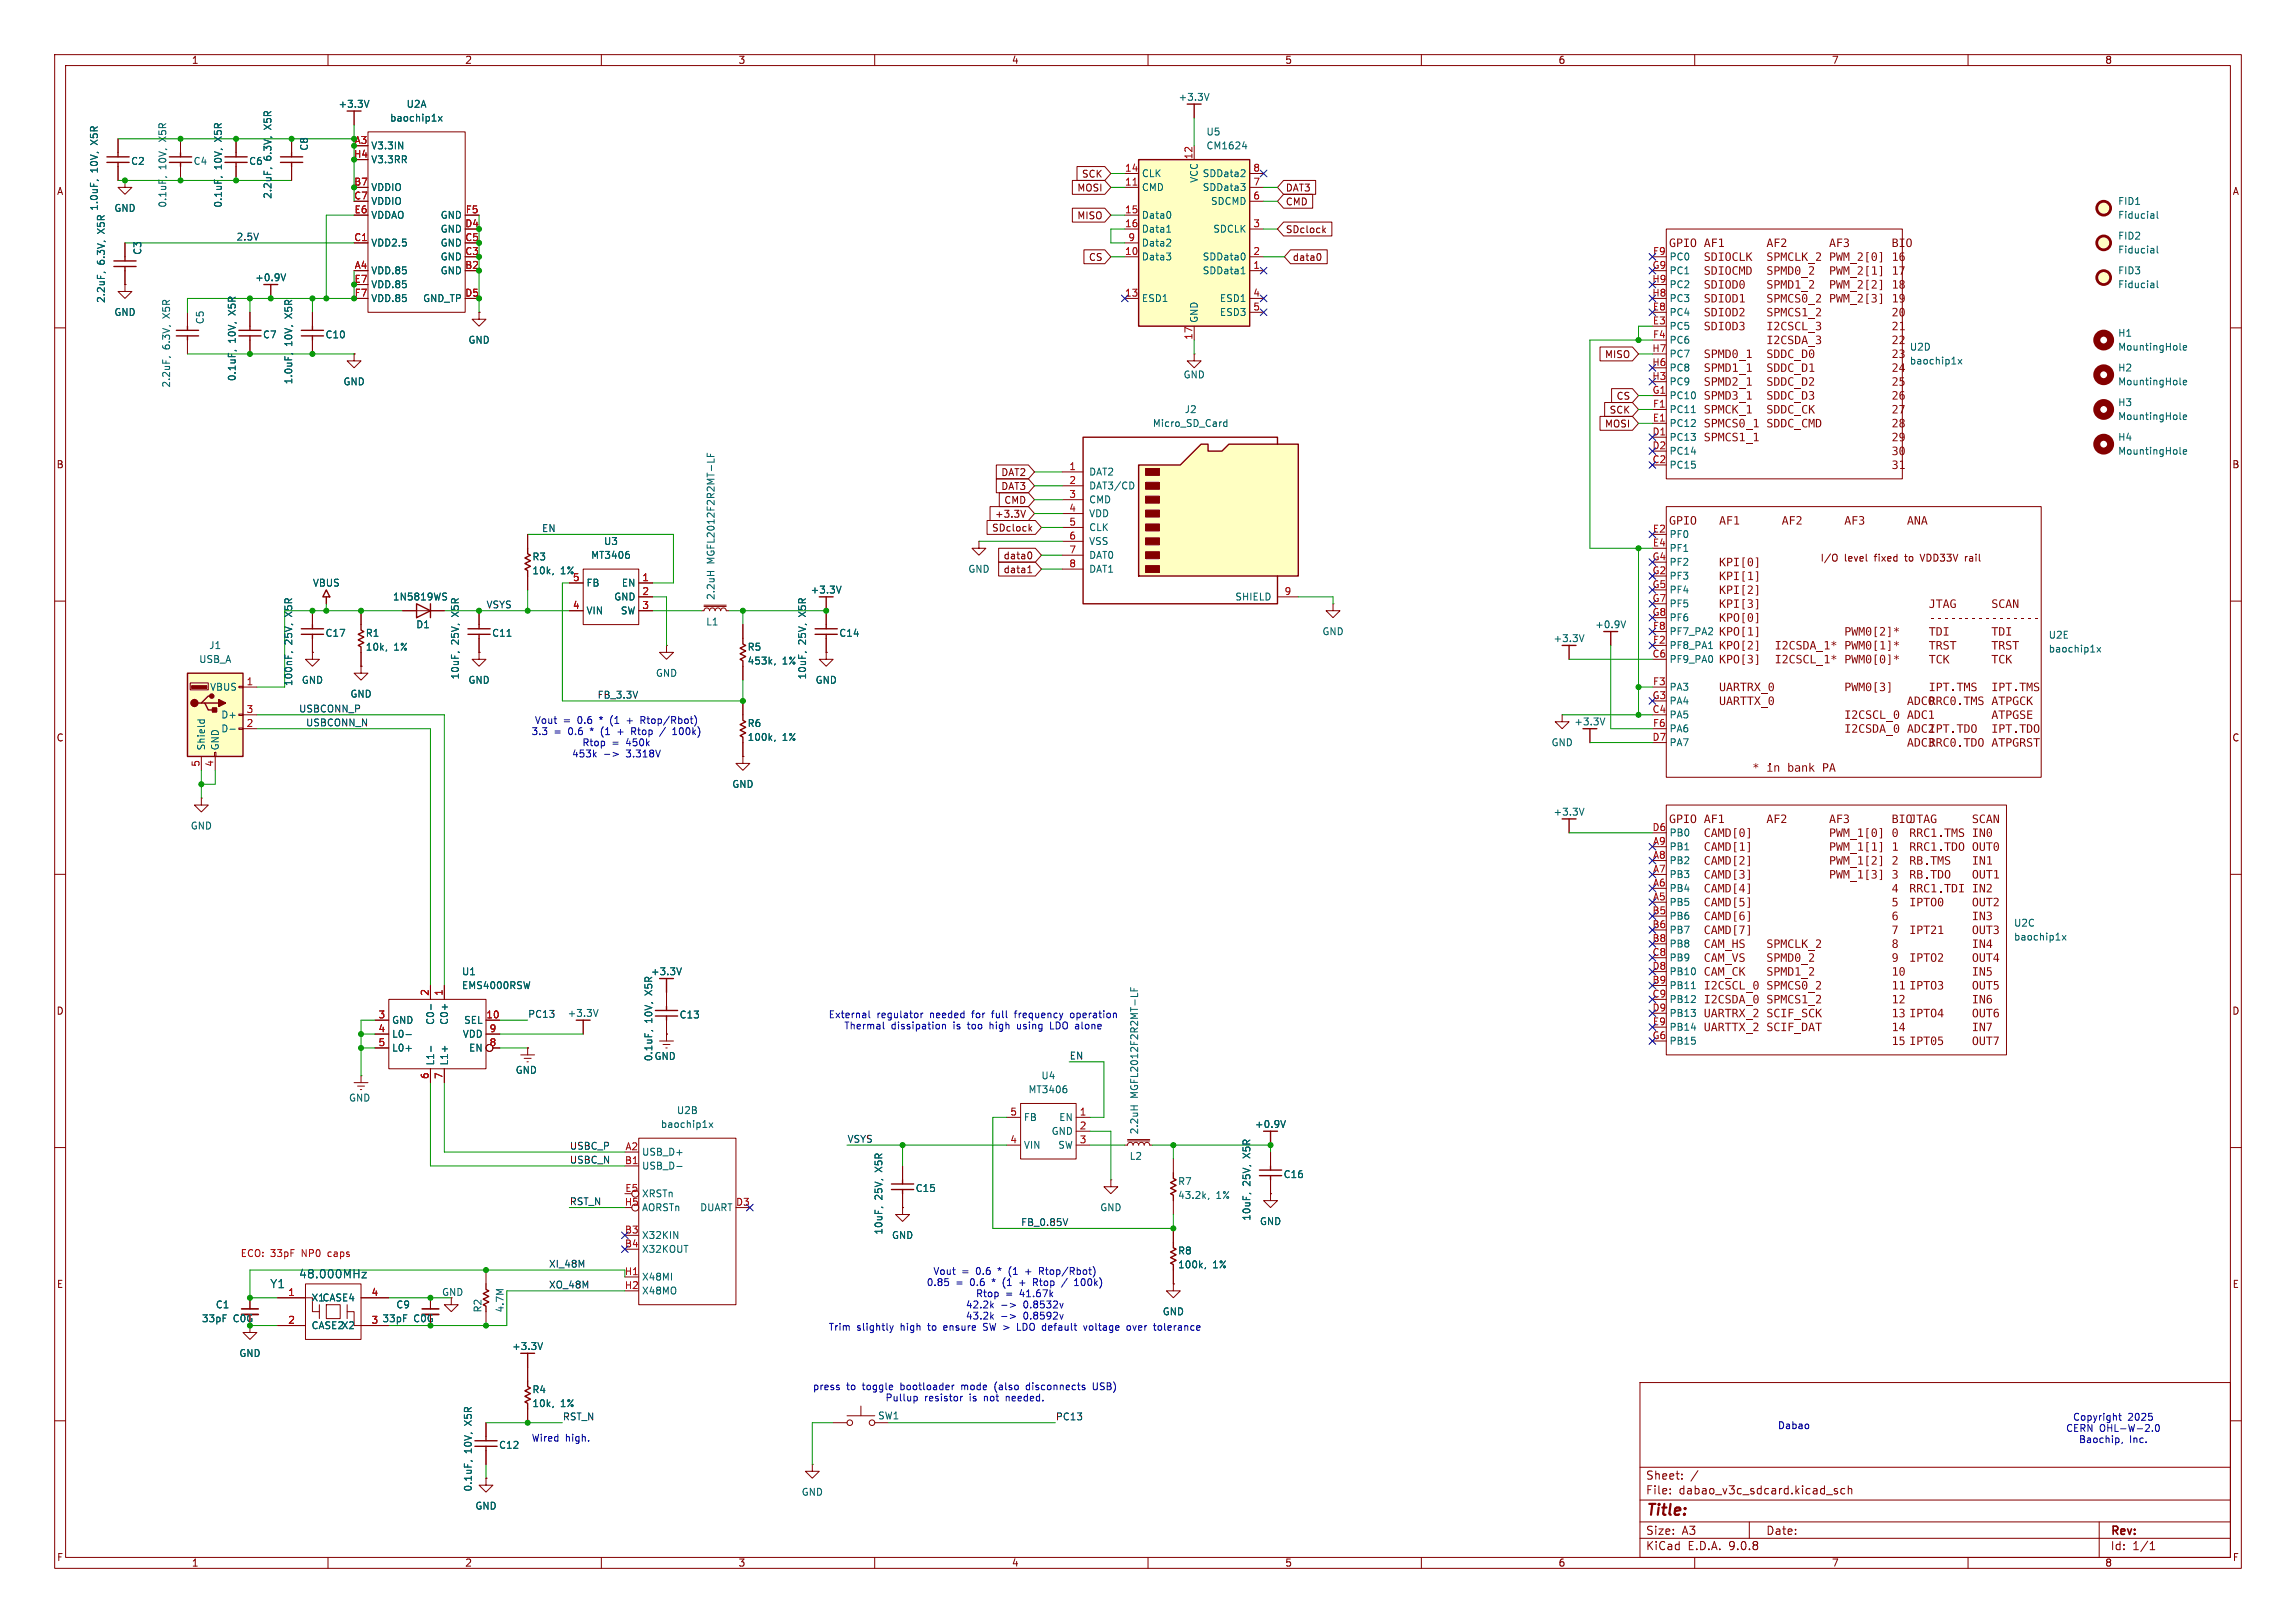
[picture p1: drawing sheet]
<svg xmlns="http://www.w3.org/2000/svg" width="420mm" height="297mm" viewBox="0 0 420 297" stroke-linecap="round" stroke-linejoin="round" font-family="sans-serif">
<defs><g id="words">
<text font-size="2.8" fill="#840000" x="301" y="277.9">Title:</text>
<g font-size="2.1" fill="#840000">
<text x="346" y="154.1">0</text>
<text x="301" y="273.7">File:</text>
<text x="301" y="271">Sheet:</text>
<text x="307.1" y="273.7">dabao_v3c_sdcard.kicad_sch</text>
<text x="301" y="281.1">Size:</text>
<text x="307.6" y="281.1">A3</text>
<text x="323" y="281.1">Date:</text>
<text x="386" y="281.3">Rev:</text>
<text x="301" y="283.9">KiCad</text>
<text x="308.7" y="283.9">E.D.A.</text>
<text x="316.3" y="283.9">9.0.8</text>
<text x="386" y="283.9">Id:</text>
<text x="390.1" y="283.9">1/1</text>
</g>
<g font-size="2.1" fill="#006464">
<text x="49.3" y="235.9">Y1</text>
<text x="54.6" y="234.1">48.000MHz</text>
</g>
<g font-size="1.8" fill="#840000">
<text x="35" y="11.9">1</text>
<text x="85" y="11.9">2</text>
<text x="135" y="11.9">3</text>
<text x="185" y="11.9">4</text>
<text x="235" y="11.9">5</text>
<text x="285" y="11.9">6</text>
<text x="335" y="11.9">7</text>
<text x="385" y="11.9">8</text>
<text x="10.3" y="35.9">A</text>
<text x="197" y="35.2">MOSI</text>
<text x="197.8" y="32.7">SCK</text>
<text x="235.1" y="35.2">DAT3</text>
<text x="408.3" y="35.9">A</text>
<text x="197" y="40.3">MISO</text>
<text x="235.1" y="37.8">CMD</text>
<text x="199.1" y="47.9">CS</text>
<text x="235.1" y="42.9">SDclock</text>
<text x="236.4" y="47.9">data0</text>
<text x="293.5" y="65.7">MISO</text>
<text x="294.3" y="75.9">SCK</text>
<text x="295.6" y="73.3">CS</text>
<text x="293.5" y="78.4">MOSI</text>
<text x="10.3" y="85.9">B</text>
<text x="183.1" y="87.3">DAT2</text>
<text x="183.1" y="89.9">DAT3</text>
<text x="408.2" y="85.9">B</text>
<text x="181.9" y="94.9">+3.3V</text>
<text x="183.6" y="92.4">CMD</text>
<text x="181.4" y="97.5">SDclock</text>
<text x="183.5" y="105.1">data1</text>
<text x="183.5" y="102.6">data0</text>
<text x="332.9" y="103">I/O</text>
<text x="337.4" y="103">level</text>
<text x="343" y="103">fixed</text>
<text x="348.8" y="103">to</text>
<text x="351.8" y="103">VDD33V</text>
<text x="360.1" y="103">rail</text>
<text x="10.3" y="135.9">C</text>
<text x="408.2" y="135.9">C</text>
<text x="10.3" y="185.9">D</text>
<text x="408.2" y="185.9">D</text>
<text x="10.3" y="235.9">E</text>
<text x="408.3" y="235.9">E</text>
<text x="42.7" y="242.2">C0G</text>
<text x="75.7" y="242.2">C0G</text>
<text x="10.3" y="285.9">F</text>
<text x="35" y="286.9">1</text>
<text x="85" y="286.9">2</text>
<text x="135" y="286.9">3</text>
<text x="185" y="286.9">4</text>
<text x="235" y="286.9">5</text>
<text x="285" y="286.9">6</text>
<text x="335" y="286.9">7</text>
<text x="385" y="286.9">8</text>
<text x="408.3" y="285.9">F</text>
</g>
<g font-size="1.8" fill="#006464">
<text x="49.8" y="23.6" transform="rotate(-90 49.8 23.6)">X5R</text>
<text x="61.8" y="19.9">+3.3V</text>
<text x="71.3" y="22.5">baochip1x</text>
<text x="74.3" y="19.9">U2A</text>
<text x="215.5" y="18.6">+3.3V</text>
<text x="18.1" y="26.4" transform="rotate(-90 18.1 26.4)">X5R</text>
<text x="30.6" y="25.8" transform="rotate(-90 30.6 25.8)">X5R</text>
<text x="40.8" y="25.8" transform="rotate(-90 40.8 25.8)">X5R</text>
<text x="49.8" y="29.4" transform="rotate(-90 49.8 29.4)">6.3V,</text>
<text x="56.5" y="27.7" transform="rotate(-90 56.5 27.7)">C8</text>
<text x="67.8" y="27.5">V3.3IN</text>
<text x="220.6" y="25">U5</text>
<text x="220.6" y="27.5">CM1624</text>
<text x="18.1" y="31.6" transform="rotate(-90 18.1 31.6)">10V,</text>
<text x="23.9" y="30.4">C2</text>
<text x="30.6" y="31.1" transform="rotate(-90 30.6 31.1)">10V,</text>
<text x="35.3" y="30.4">C4</text>
<text x="40.8" y="31.1" transform="rotate(-90 40.8 31.1)">10V,</text>
<text x="45.5" y="30.4">C6</text>
<text x="67.8" y="30.1">V3.3RR</text>
<text x="67.8" y="35.2">VDDIO</text>
<text x="208.8" y="32.6">CLK</text>
<text x="208.8" y="35.2">CMD</text>
<text x="219.3" y="33.5" transform="rotate(-90 219.3 33.5)">VCC</text>
<text x="219.9" y="32.6">SDData2</text>
<text x="219.9" y="35.2">SDData3</text>
<text x="18.1" y="38.7" transform="rotate(-90 18.1 38.7)">1.0uF,</text>
<text x="20.8" y="39">GND</text>
<text x="30.6" y="38.1" transform="rotate(-90 30.6 38.1)">0.1uF,</text>
<text x="40.8" y="38.1" transform="rotate(-90 40.8 38.1)">0.1uF,</text>
<text x="49.8" y="36.5" transform="rotate(-90 49.8 36.5)">2.2uF,</text>
<text x="67.8" y="37.7">VDDIO</text>
<text x="67.8" y="40.2">VDDAO</text>
<text x="80.5" y="40.2">GND</text>
<text x="208.8" y="40.2">Data0</text>
<text x="221.4" y="37.7">SDCMD</text>
<text x="387.4" y="37.7">FID1</text>
<text x="387.4" y="40.2">Fiducial</text>
<text x="19.4" y="42.6" transform="rotate(-90 19.4 42.6)">X5R</text>
<text x="26" y="46.7" transform="rotate(-90 26 46.7)">C3</text>
<text x="67.8" y="45.3">VDD2.5</text>
<text x="80.5" y="42.8">GND</text>
<text x="80.5" y="45.3">GND</text>
<text x="80.5" y="47.9">GND</text>
<text x="208.8" y="42.8">Data1</text>
<text x="208.8" y="45.3">Data2</text>
<text x="208.8" y="47.9">Data3</text>
<text x="219.9" y="47.9">SDData0</text>
<text x="221.8" y="42.8">SDCLK</text>
<text x="305.3" y="47.9">PC0</text>
<text x="387.4" y="44">FID2</text>
<text x="387.4" y="46.6">Fiducial</text>
<text x="19.4" y="48.5" transform="rotate(-90 19.4 48.5)">6.3V,</text>
<text x="46.6" y="51.7">+0.9V</text>
<text x="67.8" y="50.4">VDD.85</text>
<text x="67.8" y="52.9">VDD.85</text>
<text x="80.5" y="50.4">GND</text>
<text x="219.9" y="50.4">SDData1</text>
<text x="305.3" y="50.4">PC1</text>
<text x="305.3" y="52.9">PC2</text>
<text x="387.4" y="50.4">FID3</text>
<text x="387.4" y="52.9">Fiducial</text>
<text x="19.4" y="55.5" transform="rotate(-90 19.4 55.5)">2.2uF,</text>
<text x="20.8" y="58">GND</text>
<text x="31.3" y="58.1" transform="rotate(-90 31.3 58.1)">X5R</text>
<text x="37.5" y="59.4" transform="rotate(-90 37.5 59.4)">C5</text>
<text x="43.3" y="57.5" transform="rotate(-90 43.3 57.5)">X5R</text>
<text x="53.7" y="58.1" transform="rotate(-90 53.7 58.1)">X5R</text>
<text x="67.8" y="55.5">VDD.85</text>
<text x="77.3" y="55.5">GND_TP</text>
<text x="208.8" y="55.5">ESD1</text>
<text x="219.3" y="59.2" transform="rotate(-90 219.3 59.2)">GND</text>
<text x="223.1" y="55.5">ESD1</text>
<text x="223.1" y="58">ESD3</text>
<text x="305.3" y="55.5">PC3</text>
<text x="305.3" y="58">PC4</text>
<text x="31.3" y="64" transform="rotate(-90 31.3 64)">6.3V,</text>
<text x="43.3" y="62.8" transform="rotate(-90 43.3 62.8)">10V,</text>
<text x="48" y="62.1">C7</text>
<text x="53.7" y="63.4" transform="rotate(-90 53.7 63.4)">10V,</text>
<text x="59.4" y="62.1">C10</text>
<text x="85.6" y="63.1">GND</text>
<text x="305.3" y="60.6">PC5</text>
<text x="305.3" y="63.1">PC6</text>
<text x="305.3" y="65.6">PC7</text>
<text x="349.3" y="64.4">U2D</text>
<text x="387.4" y="61.8">H1</text>
<text x="387.4" y="64.4">MountingHole</text>
<text x="31.3" y="71" transform="rotate(-90 31.3 71)">2.2uF,</text>
<text x="43.3" y="69.8" transform="rotate(-90 43.3 69.8)">0.1uF,</text>
<text x="53.7" y="70.4" transform="rotate(-90 53.7 70.4)">1.0uF,</text>
<text x="62.7" y="70.7">GND</text>
<text x="216.4" y="69.4">GND</text>
<text x="305.3" y="68.2">PC8</text>
<text x="305.3" y="70.7">PC9</text>
<text x="349.3" y="66.9">baochip1x</text>
<text x="387.4" y="68.2">H2</text>
<text x="387.4" y="70.7">MountingHole</text>
<text x="216.6" y="75.8">J2</text>
<text x="305.3" y="73.3">PC10</text>
<text x="305.3" y="75.8">PC11</text>
<text x="387.4" y="74.5">H3</text>
<text x="387.4" y="77.1">MountingHole</text>
<text x="210.8" y="78.3">Micro_SD_Card</text>
<text x="305.3" y="78.3">PC12</text>
<text x="305.3" y="80.9">PC13</text>
<text x="305.3" y="83.4">PC14</text>
<text x="387.4" y="80.9">H4</text>
<text x="387.4" y="83.4">MountingHole</text>
<text x="199.1" y="87.2">DAT2</text>
<text x="199.1" y="89.8">DAT3/CD</text>
<text x="305.3" y="86">PC15</text>
<text x="199.1" y="92.3">CMD</text>
<text x="199.1" y="94.8">VDD</text>
<text x="110.4" y="99.9">U3</text>
<text x="199.1" y="97.4">CLK</text>
<text x="199.1" y="99.9">VSS</text>
<text x="305.3" y="98.7">PF0</text>
<text x="305.3" y="101.2">PF1</text>
<text x="57.1" y="107.5">VBUS</text>
<text x="97.3" y="102.8">R3</text>
<text x="97.3" y="105.3">10k,</text>
<text x="102.5" y="105.3">1%</text>
<text x="107.2" y="107.5">FB</text>
<text x="108" y="102.5">MT3406</text>
<text x="113.6" y="107.5">EN</text>
<text x="130.9" y="103.2" transform="rotate(-90 130.9 103.2)">MGFL2012F2R2MT-LF</text>
<text x="177" y="105">GND</text>
<text x="199.1" y="102.5">DAT0</text>
<text x="199.1" y="105">DAT1</text>
<text x="305.3" y="103.7">PF2</text>
<text x="305.3" y="106.3">PF3</text>
<text x="53.7" y="112.7" transform="rotate(-90 53.7 112.7)">X5R</text>
<text x="71.8" y="110.1">1N5819WS</text>
<text x="84.1" y="112.7" transform="rotate(-90 84.1 112.7)">X5R</text>
<text x="107.2" y="112.6">VIN</text>
<text x="112.3" y="110.1">GND</text>
<text x="113.5" y="112.6">SW</text>
<text x="130.9" y="109.9" transform="rotate(-90 130.9 109.9)">2.2uH</text>
<text x="147.6" y="112.7" transform="rotate(-90 147.6 112.7)">X5R</text>
<text x="148.2" y="108.8">+3.3V</text>
<text x="225.9" y="110.1">SHIELD</text>
<text x="305.3" y="108.8">PF4</text>
<text x="305.3" y="111.4">PF5</text>
<text x="305.3" y="113.9">PF6</text>
<text x="38.2" y="119">J1</text>
<text x="53.7" y="118" transform="rotate(-90 53.7 118)">25V,</text>
<text x="59.4" y="116.7">C17</text>
<text x="66.8" y="116.7">R1</text>
<text x="66.8" y="119.3">10k,</text>
<text x="72" y="119.3">1%</text>
<text x="76" y="115.2">D1</text>
<text x="84.1" y="118" transform="rotate(-90 84.1 118)">25V,</text>
<text x="89.9" y="116.7">C11</text>
<text x="129.1" y="114.7">L1</text>
<text x="136.7" y="119.3">R5</text>
<text x="147.6" y="118" transform="rotate(-90 147.6 118)">25V,</text>
<text x="153.4" y="116.7">C14</text>
<text x="241.8" y="116.4">GND</text>
<text x="284.1" y="117.7">+3.3V</text>
<text x="291.7" y="115.2">+0.9V</text>
<text x="305.3" y="116.4">PF7_PA2</text>
<text x="305.3" y="119">PF8_PA1</text>
<text x="374.7" y="117.1">U2E</text>
<text x="374.7" y="119.6">baochip1x</text>
<text x="36.3" y="121.5">USB_A</text>
<text x="53.7" y="125.6" transform="rotate(-90 53.7 125.6)">100nF,</text>
<text x="55.1" y="125.3">GND</text>
<text x="84.1" y="124.4" transform="rotate(-90 84.1 124.4)">10uF,</text>
<text x="85.6" y="125.3">GND</text>
<text x="119.9" y="124.1">GND</text>
<text x="136.7" y="121.8">453k,</text>
<text x="143.1" y="121.8">1%</text>
<text x="147.6" y="124.4" transform="rotate(-90 147.6 124.4)">10uF,</text>
<text x="149.1" y="125.3">GND</text>
<text x="305.3" y="121.5">PF9_PA0</text>
<text x="38.3" y="126.6">VBUS</text>
<text x="40.4" y="131.7">D+</text>
<text x="64" y="127.9">GND</text>
<text x="305.3" y="126.6">PA3</text>
<text x="305.3" y="129.1">PA4</text>
<text x="305.3" y="131.7">PA5</text>
<text x="37.7" y="137.4" transform="rotate(-90 37.7 137.4)">Shield</text>
<text x="40.2" y="137.4" transform="rotate(-90 40.2 137.4)">GND</text>
<text x="40.4" y="134.2">D-</text>
<text x="136.7" y="133.2">R6</text>
<text x="136.7" y="135.8">100k,</text>
<text x="143.1" y="135.8">1%</text>
<text x="283.7" y="136.8">GND</text>
<text x="287.9" y="132.9">+3.3V</text>
<text x="305.3" y="134.2">PA6</text>
<text x="305.3" y="136.8">PA7</text>
<text x="133.9" y="144.4">GND</text>
<text x="284.1" y="149.5">+3.3V</text>
<text x="34.8" y="152">GND</text>
<text x="305.3" y="153.3">PB0</text>
<text x="305.3" y="155.8">PB1</text>
<text x="305.3" y="158.3">PB2</text>
<text x="305.3" y="160.9">PB3</text>
<text x="305.3" y="163.4">PB4</text>
<text x="305.3" y="166">PB5</text>
<text x="305.3" y="168.5">PB6</text>
<text x="305.3" y="171">PB7</text>
<text x="305.3" y="173.6">PB8</text>
<text x="368.3" y="169.8">U2C</text>
<text x="368.3" y="172.3">baochip1x</text>
<text x="84.4" y="178.7">U1</text>
<text x="119" y="178.7">+3.3V</text>
<text x="305.3" y="176.1">PB9</text>
<text x="305.3" y="178.7">PB10</text>
<text x="84.4" y="181.2">EMS4000RSW</text>
<text x="119.5" y="182" transform="rotate(-90 119.5 182)">X5R</text>
<text x="305.3" y="181.2">PB11</text>
<text x="305.3" y="183.7">PB12</text>
<text x="71.6" y="190.1">L0-</text>
<text x="71.6" y="187.6">GND</text>
<text x="79.6" y="187.6" transform="rotate(-90 79.6 187.6)">C0-</text>
<text x="82.1" y="187.6" transform="rotate(-90 82.1 187.6)">C0+</text>
<text x="84.6" y="190.1">VDD</text>
<text x="84.8" y="187.6">SEL</text>
<text x="103.7" y="186.3">+3.3V</text>
<text x="119.5" y="187.3" transform="rotate(-90 119.5 187.3)">10V,</text>
<text x="124.2" y="186.6">C13</text>
<text x="305.3" y="186.3">PB13</text>
<text x="305.3" y="188.8">PB14</text>
<text x="305.3" y="191.4">PB15</text>
<text x="71.6" y="192.6">L0+</text>
<text x="79.6" y="195.1" transform="rotate(-90 79.6 195.1)">L1-</text>
<text x="82.1" y="195.1" transform="rotate(-90 82.1 195.1)">L1+</text>
<text x="85.7" y="192.6">EN</text>
<text x="94.2" y="196.7">GND</text>
<text x="119.5" y="194.3" transform="rotate(-90 119.5 194.3)">0.1uF,</text>
<text x="119.6" y="194.2">GND</text>
<text x="190.4" y="197.7">U4</text>
<text x="63.7" y="201.8">GND</text>
<text x="188" y="200.3">MT3406</text>
<text x="208.4" y="201" transform="rotate(-90 208.4 201)">MGFL2012F2R2MT-LF</text>
<text x="120.8" y="206.6">baochip1x</text>
<text x="123.7" y="204.1">U2B</text>
<text x="187.2" y="205.3">FB</text>
<text x="192.3" y="207.9">GND</text>
<text x="193.7" y="205.3">EN</text>
<text x="208.4" y="207.7" transform="rotate(-90 208.4 207.7)">2.2uH</text>
<text x="229.5" y="206.6">+0.9V</text>
<text x="117.3" y="211.7">USB_D+</text>
<text x="117.3" y="214.2">USB_D-</text>
<text x="161.6" y="214.3" transform="rotate(-90 161.6 214.3)">X5R</text>
<text x="187.2" y="210.4">VIN</text>
<text x="193.5" y="210.4">SW</text>
<text x="206.6" y="212.4">L2</text>
<text x="228.9" y="211.8" transform="rotate(-90 228.9 211.8)">X5R</text>
<text x="234.7" y="215.8">C16</text>
<text x="117.3" y="219.3">XRSTn</text>
<text x="117.3" y="221.8">AORSTn</text>
<text x="128" y="221.8">DUART</text>
<text x="161.6" y="219.6" transform="rotate(-90 161.6 219.6)">25V,</text>
<text x="167.4" y="218.3">C15</text>
<text x="201.2" y="221.8">GND</text>
<text x="215.4" y="217.1">R7</text>
<text x="215.4" y="219.6">43.2k,</text>
<text x="222.4" y="219.6">1%</text>
<text x="228.9" y="217.1" transform="rotate(-90 228.9 217.1)">25V,</text>
<text x="117.3" y="226.9">X32KIN</text>
<text x="161.6" y="226" transform="rotate(-90 161.6 226)">10uF,</text>
<text x="163.1" y="226.9">GND</text>
<text x="228.9" y="223.5" transform="rotate(-90 228.9 223.5)">10uF,</text>
<text x="230.4" y="224.4">GND</text>
<text x="117.3" y="229.5">X32KOUT</text>
<text x="215.4" y="229.8">R8</text>
<text x="215.4" y="232.3">100k,</text>
<text x="221.8" y="232.3">1%</text>
<text x="39.4" y="239.6">C1</text>
<text x="56.9" y="238.4">X1CASE4</text>
<text x="72.4" y="239.6">C9</text>
<text x="80.8" y="237.3">GND</text>
<text x="117.3" y="234.5">X48MI</text>
<text x="117.3" y="237.1">X48MO</text>
<text x="36.8" y="242.2">33pF</text>
<text x="56.9" y="243.4">CASE2X2</text>
<text x="69.9" y="242.2">33pF</text>
<text x="88.3" y="240.3" transform="rotate(-90 88.3 240.3)">R2</text>
<text x="92.3" y="240.3" transform="rotate(-90 92.3 240.3)">4.7M</text>
<text x="212.6" y="240.9">GND</text>
<text x="43.7" y="248.5">GND</text>
<text x="93.6" y="247.2">+3.3V</text>
<text x="97.3" y="255.2">R4</text>
<text x="97.3" y="257.7">10k,</text>
<text x="102.5" y="257.7">1%</text>
<text x="86.5" y="260.7" transform="rotate(-90 86.5 260.7)">X5R</text>
<text x="160.5" y="259.9">SW1</text>
<text x="86.5" y="266" transform="rotate(-90 86.5 266)">10V,</text>
<text x="91.2" y="265.3">C12</text>
<text x="86.5" y="273" transform="rotate(-90 86.5 273)">0.1uF,</text>
<text x="146.6" y="273.9">GND</text>
<text x="86.9" y="276.5">GND</text>
</g>
<g font-size="1.8" fill="#a90000">
<text x="64.7" y="29">H4</text>
<text x="218.2" y="29.3" transform="rotate(-90 218.2 29.3)">12</text>
<text x="64.7" y="34">B7</text>
<text x="205.7" y="31.5">14</text>
<text x="205.7" y="34">11</text>
<text x="229.2" y="31.5">8</text>
<text x="229.2" y="34">7</text>
<text x="64.7" y="36.6">C7</text>
<text x="64.8" y="39.1">E6</text>
<text x="85" y="41.7">D4</text>
<text x="85.1" y="39.1">F5</text>
<text x="205.7" y="39.1">15</text>
<text x="205.7" y="41.7">16</text>
<text x="229.2" y="36.6">6</text>
<text x="229.2" y="41.7">3</text>
<text x="64.7" y="44.2">C1</text>
<text x="85" y="44.2">C5</text>
<text x="85" y="46.7">C3</text>
<text x="205.7" y="46.7">10</text>
<text x="206.3" y="44.2">9</text>
<text x="229.2" y="46.7">2</text>
<text x="302.3" y="46.7">F9</text>
<text x="64.8" y="51.8">E7</text>
<text x="64.8" y="49.3">A4</text>
<text x="85" y="49.3">B2</text>
<text x="229.2" y="49.3">1</text>
<text x="302.2" y="51.8">H9</text>
<text x="302.2" y="49.3">G9</text>
<text x="64.8" y="54.4">F7</text>
<text x="85" y="54.4">D5</text>
<text x="205.7" y="54.4">13</text>
<text x="229.2" y="54.4">4</text>
<text x="229.2" y="56.9">5</text>
<text x="302.2" y="54.4">H8</text>
<text x="302.2" y="56.9">E8</text>
<text x="302.2" y="59.4">E3</text>
<text x="218.2" y="62.3" transform="rotate(-90 218.2 62.3)">17</text>
<text x="302.2" y="64.5">H7</text>
<text x="302.3" y="62">F4</text>
<text x="302.2" y="67.1">H6</text>
<text x="302.2" y="69.6">H3</text>
<text x="302.2" y="72.1">G1</text>
<text x="302.2" y="77.2">E1</text>
<text x="302.3" y="74.7">F1</text>
<text x="302.2" y="79.8">D1</text>
<text x="302.2" y="82.3">D2</text>
<text x="195.5" y="86.1">1</text>
<text x="195.5" y="88.6">2</text>
<text x="302.2" y="84.8">C2</text>
<text x="195.5" y="91.2">3</text>
<text x="195.5" y="93.7">4</text>
<text x="195.5" y="96.3">5</text>
<text x="195.5" y="98.8">6</text>
<text x="195.5" y="101.3">7</text>
<text x="302.2" y="97.5">E2</text>
<text x="302.2" y="100.1">E4</text>
<text x="104.7" y="106.4">5</text>
<text x="117.4" y="106.4">1</text>
<text x="195.5" y="103.9">8</text>
<text x="302.2" y="102.6">G4</text>
<text x="302.2" y="105.2">G2</text>
<text x="302.2" y="107.7">G5</text>
<text x="104.7" y="111.5">4</text>
<text x="117.4" y="109">2</text>
<text x="117.4" y="111.5">3</text>
<text x="234.9" y="109">9</text>
<text x="302.2" y="110.2">G7</text>
<text x="302.2" y="112.8">G8</text>
<text x="302.3" y="115.3">F8</text>
<text x="302.3" y="117.9">F2</text>
<text x="45" y="125.5">1</text>
<text x="302.2" y="120.4">C6</text>
<text x="302.3" y="125.5">F3</text>
<text x="45" y="130.6">3</text>
<text x="302.2" y="128">G3</text>
<text x="302.2" y="130.6">C4</text>
<text x="45" y="133.1">2</text>
<text x="302.2" y="135.6">D7</text>
<text x="302.3" y="133.1">F6</text>
<text x="36.6" y="140.4" transform="rotate(-90 36.6 140.4)">5</text>
<text x="39.1" y="140.4" transform="rotate(-90 39.1 140.4)">4</text>
<text x="302.2" y="152.1">D6</text>
<text x="302.3" y="154.7">A9</text>
<text x="302.3" y="157.2">A8</text>
<text x="302.3" y="159.8">A7</text>
<text x="302.2" y="167.4">B5</text>
<text x="302.3" y="162.3">A6</text>
<text x="302.3" y="164.8">A5</text>
<text x="302.2" y="169.9">B6</text>
<text x="302.2" y="172.5">B8</text>
<text x="302.2" y="175">C8</text>
<text x="302.2" y="177.5">D8</text>
<text x="78.5" y="182.3" transform="rotate(-90 78.5 182.3)">2</text>
<text x="81" y="182.3" transform="rotate(-90 81 182.3)">1</text>
<text x="302.2" y="180.1">B9</text>
<text x="302.2" y="182.6">C9</text>
<text x="302.2" y="185.2">D9</text>
<text x="69.1" y="191.5">5</text>
<text x="69.1" y="189">4</text>
<text x="69.1" y="186.4">3</text>
<text x="88.9" y="186.4">10</text>
<text x="89.5" y="191.5">8</text>
<text x="89.5" y="189">9</text>
<text x="302.2" y="190.2">G6</text>
<text x="302.2" y="187.7">E9</text>
<text x="78.5" y="197.6" transform="rotate(-90 78.5 197.6)">6</text>
<text x="81" y="197.6" transform="rotate(-90 81 197.6)">7</text>
<text x="184.7" y="204.2">5</text>
<text x="184.7" y="209.3">4</text>
<text x="197.4" y="204.2">1</text>
<text x="197.4" y="206.8">2</text>
<text x="197.4" y="209.3">3</text>
<text x="114.2" y="213.1">B1</text>
<text x="114.3" y="210.6">A2</text>
<text x="114.2" y="220.7">H5</text>
<text x="114.3" y="218.2">E5</text>
<text x="134.5" y="220.7">D3</text>
<text x="114.2" y="225.8">B3</text>
<text x="114.2" y="228.3">B4</text>
<text x="52.6" y="237.2">1</text>
<text x="67.9" y="237.2">4</text>
<text x="114.2" y="236">H2</text>
<text x="52.6" y="242.3">2</text>
<text x="67.9" y="242.3">3</text>
</g>
<g font-size="1.8" fill="#009600">
<text x="64.8" y="26.4">A3</text>
<text x="114.2" y="233.4">H1</text>
</g>
<g font-size="1.8" fill="#0f0f0f">
<text x="43.2" y="44.1">2.5V</text>
<text x="99.1" y="97.4">EN</text>
<text x="88.9" y="111.4">VSYS</text>
<text x="54.6" y="130.5">USBCONN_P</text>
<text x="109.2" y="127.9">FB_3.3V</text>
<text x="55.9" y="133">USBCONN_N</text>
<text x="96.5" y="186.3">PC13</text>
<text x="195.6" y="194">EN</text>
<text x="154.9" y="209.2">VSYS</text>
<text x="104.1" y="213">USBC_N</text>
<text x="104.1" y="210.5">USBC_P</text>
<text x="104.1" y="220.6">RST_N</text>
<text x="186.7" y="224.4">FB_0.85V</text>
<text x="100.3" y="232.1">XI_48M</text>
<text x="100.3" y="235.9">XO_48M</text>
<text x="102.9" y="260">RST_N</text>
<text x="193" y="260">PC13</text>
</g>
<g font-size="1.8" fill="#0000c2">
<text x="97.1" y="134.7">3.3</text>
<text x="97.7" y="132.7">Vout</text>
<text x="101.3" y="134.7">=</text>
<text x="103" y="132.7">=</text>
<text x="104.1" y="134.7">0.6</text>
<text x="105.8" y="132.7">0.6</text>
<text x="106.4" y="136.8">Rtop</text>
<text x="108.3" y="134.7">*</text>
<text x="110" y="132.7">*</text>
<text x="110.4" y="134.7">(1</text>
<text x="111.9" y="136.8">=</text>
<text x="112.1" y="132.7">(1</text>
<text x="113.6" y="134.7">+</text>
<text x="114.7" y="136.8">450k</text>
<text x="115.3" y="132.7">+</text>
<text x="116.4" y="134.7">Rtop</text>
<text x="118.1" y="132.7">Rtop/Rbot)</text>
<text x="124.3" y="134.7">100k)</text>
<text x="104.5" y="138.8">453k</text>
<text x="114.7" y="138.8">3.318V</text>
<text x="151.5" y="186.5">External</text>
<text x="154.3" y="188.6">Thermal</text>
<text x="160.4" y="186.5">regulator</text>
<text x="163" y="188.6">dissipation</text>
<text x="170.2" y="186.5">needed</text>
<text x="174.5" y="188.6">is</text>
<text x="177.3" y="188.6">too</text>
<text x="178.1" y="186.5">for</text>
<text x="181.5" y="188.6">high</text>
<text x="181.9" y="186.5">full</text>
<text x="186.3" y="186.5">frequency</text>
<text x="186.7" y="188.6">using</text>
<text x="193" y="188.6">LDO alone</text>
<text x="196.7" y="186.5">operation</text>
<text x="170.6" y="233.5">Vout</text>
<text x="175.9" y="233.5">=</text>
<text x="178.7" y="233.5">0.6</text>
<text x="182.9" y="233.5">*</text>
<text x="185" y="233.5">(1</text>
<text x="188.2" y="233.5">+</text>
<text x="191" y="233.5">Rtop/Rbot)</text>
<text x="169.4" y="235.5">0.85</text>
<text x="174.8" y="235.5">=</text>
<text x="176.6" y="239.6">42.2k</text>
<text x="177.6" y="235.5">0.6</text>
<text x="178.4" y="237.6">Rtop</text>
<text x="181.8" y="235.5">*</text>
<text x="183.9" y="237.6">=</text>
<text x="183.9" y="235.5">(1</text>
<text x="186.6" y="237.6">41.67k</text>
<text x="187.1" y="235.5">+</text>
<text x="187.3" y="239.6">0.8532v</text>
<text x="189.9" y="235.5">Rtop</text>
<text x="197.8" y="235.5">100k)</text>
<text x="151.5" y="243.7">Trim</text>
<text x="156.7" y="243.7">slightly</text>
<text x="164.8" y="243.7">high</text>
<text x="170.1" y="243.7">to</text>
<text x="173.1" y="243.7">ensure</text>
<text x="176.6" y="241.7">43.2k</text>
<text x="180.6" y="243.7">SW &gt;</text>
<text x="187.1" y="243.7">LDO default</text>
<text x="187.3" y="241.7">0.8592v</text>
<text x="199.8" y="243.7">voltage</text>
<text x="207.8" y="243.7">over</text>
<text x="213" y="243.7">tolerance</text>
<text x="148.6" y="254.6">press</text>
<text x="154.9" y="254.6">to</text>
<text x="157.9" y="254.6">toggle</text>
<text x="161.9" y="256.7">Pullup</text>
<text x="165" y="254.6">bootloader</text>
<text x="169.1" y="256.7">resistor</text>
<text x="176.3" y="254.6">mode</text>
<text x="177.5" y="256.7">is</text>
<text x="180.3" y="256.7">not</text>
<text x="182.6" y="254.6">(also</text>
<text x="184.5" y="256.7">needed.</text>
<text x="188.6" y="254.6">disconnects</text>
<text x="201" y="254.6">USB)</text>
<text x="325.1" y="261.7">Dabao</text>
<text x="377.8" y="262.2">CERN OHL-W-2.0</text>
<text x="379.1" y="260.2">Copyright</text>
<text x="389.2" y="260.2">2025</text>
<text x="97.2" y="264">Wired</text>
<text x="103.4" y="264">high.</text>
<text x="380.2" y="264.3">Baochip,</text>
<text x="389.5" y="264.3">Inc.</text>
</g>
<g font-size="1.8" fill="#f01">
<text x="43.9" y="230.2">ECO: 33pF</text>
<text x="55.3" y="230.2">NP0</text>
<text x="60.3" y="230.2">caps</text>
</g>
</g></defs>
<g fill="none" stroke="#840000" stroke-width=".18">
<path d="M10 10h400v277h-400zM12 12h396v273h-396zM60 10v2M110 10v2M160 10v2M210 10v2M260 10v2M310 10v2M360 10v2M21.6 25.4v2.5M21.6 30.5v2.5M22.9 33v1.3h1.2l-1.2 1.3-1.3-1.3h1.3"/>
<path d="M22.9 33h.1M53.3 25.4v2.5M53.3 30.5v2.5M22.9 52.1v1.2h1.2l-1.2 1.3-1.3-1.3h1.3M22.9 52.1h.1M22.9 44.5v2.5M22.9 49.5v2.6M34.3 57.2v2.5M45.7 57.2v2.5M57.1 57.2v2.5M10 60h2M34.3 62.2v2.6"/>
<path d="M45.7 62.2v2.6M57.1 62.2v2.6M408 60h2M179.1 99.1v1.2h1.2l-1.2 1.3-1.3-1.3h1.3M179.1 99.1h.1M10 110h2M151.1 119.4v1.3h1.3l-1.3 1.2-1.2-1.2h1.2M151.1 119.4h.1M151.1 111.8v2.5M151.1 116.8v2.6M408 110h2M10 160h2"/>
<path d="M408 160h2M64.8 198.1h2.5M65.4 198.8h1.3M65.9 199.4h.3M66 196.9h.1M66 196.9v1.2M10 210h2M114.3 213.4h2.5M116.8 208.3h17.8v30.5h-17.8zM184.1 209.6h2.6M184.1 204.5h2.6M186.7 201.9h10.1v10.2h-10.1z"/>
<path d="M196.8 209.6h2.6M196.8 204.5h2.6M196.8 207h2.6M203.2 215.9v1.3h1.3l-1.3 1.2-1.3-1.2h1.3M203.2 215.9h.1M205.7 209.6h.5l.2-.4 .4-.2 .3 .2 .2 .4 .1-.4 .4-.2 .3 .2 .2 .4 .1-.4 .4-.2 .3 .2 .2 .4 .1-.4 .4-.2 .4 .2 .1 .4h.5M206.2 208.8h4.1M206.2 208.5h4.1M232.4 218.4v1.3h1.3l-1.3 1.3-1.3-1.3h1.3M232.4 218.4h.1M232.4 210.8v2.6M232.4 215.9v2.5"/>
<path d="M408 210h2M114.3 233.7h2.5M300 253h108v32h-108zM10 260h2M88.9 260.3v2.6M88.9 265.4v2.6M300 278.5h108M300 274.5h108M300 268.5h108M305.5 273.2v.2M305.5 272.5v.1M307.7 270.5v.2"/>
<path d="M307.7 269.8v.1M310.6 269.1l-1.3 1.9M320 278.5v3M334.1 273.5h1.1M336.1 272.5l-.4-.1-.2 .2 .1 .2 .5 .2v.3h-.6M337.4 272.5l-.4-.1-.3 .3v.4l.2 .2h.5M338.1 272.5l.2-.1 .4 .1v.9M338.1 271.9v1.5M384 278.5v6.5M408 260h2M60 285v2M110 285v2"/>
<path d="M160 285v2M210 285v2M260 285v2M300 281.5h108M310 285v2M360 285v2M393.3 283.6h.9M393.3 282.5l.4-.4v1.5"/>
<circle cx="116.2" cy="218.4" r=".63"/>
<circle cx="116.2" cy="221" r=".63"/>
</g>
<g fill="none" stroke="#006464" stroke-width=".18">
<path d="M67.5 18.4l-.4 1.2M221.2 17.1l-.5 1.3M17.8 32.9l.2 .2M49.5 30.8l.2 .1M393.9 39.2l.1 .7M394 39.9h-.1M394 39.4l-.1 .1M394.6 38.7v1.1l.2 .1M19 49.8l.3 .1M393.9 45.5l.1 .8M393.9 51.9l.1 .7M394 52.6h-.1"/>
<path d="M394 52.1l-.1 .1M394 46.2l-.1 .1M394 45.8h-.1M394.6 51.4v1.1l.2 .1M394.6 45v1.1l.2 .2M31 65.3l.2 .1M43 64.1l.2 .1M53.3 64.7l.3 .1M398.8 63.9l.2 .2M398.8 76.6l.2 .2M398.8 70.2l.2 .2M399.4 63.7l.6-.2-.1-.2-.3-.1-.2 .2v.6h.5"/>
<path d="M399.4 70l.6-.1-.1-.3h-.3l-.2 .2v.6h.5M399.4 76.4l.6-.2-.1-.2-.3-.1-.2 .2v.6h.5M398.8 82.9l.2 .2M399.4 82.7l.6-.1-.1-.3h-.3l-.2 .2v.6h.5M147.3 119.3l.2 .1M153.9 107.3l-.5 1.2M195 199.2l.2 .2-.2 .5M206.8 180.7v.6h1.3M207.4 180.9v.4M208.1 181.7v.7M123.8 213.5h1M129.7 205.5l.7 .8"/>
<path d="M130.4 205.5l-.7 .8M206.8 202.4h1.3M207.4 202.4v.7M228.6 218.4l.2 .1M235.1 205l-.4 1.3M123.3 225.4l.7 1.2v-1.2M86.2 267.3l.2 .1"/>
</g>
<g fill="none" stroke="#840000" stroke-width=".25">
<path d="M218.4 19.1v2.5M19.6 28.7h4M19.6 29.7h4M21.6 27.9v.8M21.6 29.7v.8M51.3 28.7h4.1M51.3 29.7h4.1M53.3 27.9v.8M53.3 29.7v.8M64.8 20.3v2.6M20.8 47.8h4.1M20.8 48.8h4.1"/>
<path d="M22.9 47v.8M22.9 48.8v.7M34.3 59.7v.8M45.7 59.7v.8M57.1 59.7v.8M32.3 60.5h4M32.3 61.5h4M34.3 61.5v.7M43.7 60.5h4.1M43.7 61.5h4.1M45.7 61.5v.7M55.1 60.5h4.1"/>
<path d="M55.1 61.5h4.1M57.1 61.5v.7M149.1 115.1h4.1M149.1 116.1h4.1M151.1 109.2v2.6M151.1 114.3v.8M151.1 116.1v.7M230.4 214.1h4M230.4 215.1h4M232.4 207v2.6M232.4 213.4v.7M232.4 215.1v.8"/>
<path d="M86.9 263.7h4M86.9 264.7h4M88.9 262.9v.8M88.9 264.7v.7"/>
</g>
<g fill="none" stroke="#840000" stroke-width="1.3">
<circle cx="384.8" cy="68.6" r="1.27"/>
<circle cx="384.8" cy="62.2" r="1.27"/>
<circle cx="384.8" cy="74.9" r="1.27"/>
<circle cx="384.8" cy="81.3" r="1.27"/>
</g>
<g fill="#ffffc2" stroke="#ffffc2" stroke-width=".18">
<circle cx="384.8" cy="50.8" r="1.27"/>
<circle cx="384.8" cy="44.4" r="1.27"/>
<circle cx="384.8" cy="38.1" r="1.27"/>
</g>
<g fill="none" stroke="#840000" stroke-width=".51">
<circle cx="384.8" cy="38.1" r="1.27"/>
<circle cx="384.8" cy="50.8" r="1.27"/>
<circle cx="384.8" cy="44.4" r="1.27"/>
</g>
<path d="M208.3 29.2h20.3v30.5h-20.3z" fill="#ffffc2"/>
<path d="M208.3 29.2h20.3v30.5h-20.3zM96.5 252.7v1l.5 .3-1 .5 1 .5-1 .5 1 .5-1 .5 .5 .3v1" fill="none" stroke="#840000" stroke-width=".25"/>
<g fill="none" stroke="#840000" stroke-width=".18">
<path d="M205.7 31.8h2.6M205.7 34.3h2.6M205.7 39.4h2.6M218.4 26.7v2.5M228.6 31.8h2.5M228.6 34.3h2.5M228.6 36.8h2.5M87.6 57.2v1.2h1.3l-1.3 1.3-1.2-1.3h1.2M87.6 57.2h.1M205.7 41.9h2.6M205.7 44.5h2.6M205.7 47h2.6"/>
<path d="M205.7 54.6h2.6M218.4 59.7v2.5M228.6 41.9h2.5M228.6 47h2.5M228.6 54.6h2.5M228.6 49.5h2.5M228.6 57.2h2.5M218.4 64.8v1.2h1.3l-1.3 1.3-1.2-1.3h1.2M218.4 64.8h.1M96.5 250.2v2.5M96.5 257.8v2.5M88.9 270.5v1.3h1.3l-1.3 1.2-1.3-1.2h1.3"/>
<path d="M88.9 270.5h.1"/>
</g>
<path d="M207.3 33.9h.7" fill="none" stroke="#a90000" stroke-width=".18"/>
<g fill="none" stroke="#006464" stroke-width=".18">
<path d="M214 38.8l.1 .4-.1 .6M227 33.6h.7l-.4 .5M227.3 26.8h.8M227.5 31.1l.2 .2v.3l-.7 .7h.7M227.6 34.1l.1 .2-.1 .5M227.9 26.4v.8M213.4 46.3h.7l-.4 .5M213.4 42.5h.7M213.7 41.4l.1-.2v1.3M214 43.8l.1 .2v.3l-.7 .7h.7M214 46.8l.1 .2-.1 .5M227 50.1h.7"/>
<path d="M227.3 49l.1-.2v1.3M227.6 46.4l.1 .4-.1 .6M101.2 257.4l-.1 .2"/>
</g>
<path d="M208.3 85.1h7.6l3.8-3.8h1.3v1.3h2.5l1.3-1.3h12.7v24.1h-29.2z" fill="#ffffc2"/>
<g fill="none" stroke="#840000" stroke-width=".25">
<path d="M31 28.7h4.1M31 29.7h4.1M33 27.9v.8M33 29.7v.8M41.1 28.7h4.1M41.1 29.7h4.1M43.2 27.9v.8M43.2 29.7v.8M208.3 85.1h7.6l3.8-3.8h1.3v1.3h2.5l1.3-1.3h12.7v24.1h-29.2zM233.7 81.3v-1.3h-35.6v30.5h35.6v-5.1M163.1 216.7h4M163.1 217.7h4"/>
<path d="M165.1 215.9v.8M165.1 217.7v.7M88.9 234.9v1.1l.5 .2-1 .5 1 .5-1 .5 1 .6-1 .5 .5 .2v1"/>
</g>
<g fill="#840000" stroke="#840000" stroke-width=".18">
<path d="M209.5 85.7h2.6v1.3h-2.6z"/>
<path d="M209.5 88.3h2.6v1.2h-2.6z"/>
<path d="M209.5 90.8h2.6v1.3h-2.6z"/>
<path d="M209.5 93.3h2.6v1.3h-2.6z"/>
<path d="M209.5 95.9h2.6v1.3h-2.6z"/>
<path d="M209.5 98.4h2.6v1.3h-2.6z"/>
<path d="M209.5 101h2.6v1.2h-2.6z"/>
<path d="M209.5 103.5h2.6v1.3h-2.6z"/>
</g>
<g fill="none" stroke="#840000" stroke-width=".18">
<path d="M33 25.4v2.5M33 30.5v2.5M43.2 25.4v2.5M43.2 30.5v2.5M67.3 24.1h17.8v33.1h-17.8zM64.8 44.5h2.5M304.8 41.9h43.2v45.7h-43.2zM194.3 86.4h3.8M194.3 88.9h3.8M194.3 91.4h3.8M194.3 94h3.8M194.3 96.5h3.8"/>
<path d="M194.3 99.1h3.8M121.9 118.1v1.3h1.3l-1.3 1.3-1.3-1.3h1.3M121.9 118.1h.1M194.3 101.6h3.8M194.3 104.1h3.8M233.7 109.2h3.8M165.1 213.4v2.5M165.1 218.4v2.6M88.9 232.4v2.5M165.1 221v1.2h1.3l-1.3 1.3-1.3-1.3h1.3M165.1 221h.1M214.6 234.9v1.3h1.3l-1.3 1.3-1.2-1.3h1.2"/>
<path d="M214.6 234.9h.1M88.9 240v2.6M154.9 259.1h5.1M157.5 257.3v1.8M152.4 260.3h2.5"/>
<circle cx="155.4" cy="260.3" r=".51"/>
<circle cx="159.5" cy="260.3" r=".51"/>
</g>
<path d="M30.3 32.4l.2 .1M40.4 32.4l.3 .1M80.2 21.3l.7 .9M80.9 21.3l-.7 .9M223.8 77.8l.3 .2h.3M224.4 76.8v1.2M224.4 77.3l-.3-.1-.3 .2M207.2 88.3l.2 .5-.2 .6M161.3 220.9l.2 .1" fill="none" stroke="#006464" stroke-width=".18"/>
<g fill="#840000">
<path d="M305.6 43.8l.1-.1a.41 .41 0 0 1 .7 .3 .46 .46 0 0 0-.6-.1 .46 .46 0 0 0-.2 .5 .44 .44 0 0 0 .1 .5 .44 .44 0 0 0 .5 .1v-.4h-.2v-.2h.4v.7a.7 .7 0 0 1-.8-.1 .7 .7 0 0 1-.2-.9z"/>
<path d="M306.8 43.7h.4a.5 .5 0 0 1 .5 .6 .5 .5 0 0 1-.7 .3v.6h-.2v-.8h.4a.29 .29 0 0 0 .3-.3 .29 .29 0 0 0-.3-.3h-.2v.6h-.2z"/>
<path d="M308.1 43.7h.8v.1h-.3v1.2h.3v.2h-.8v-.2h.3v-1.2h-.3z"/>
<path d="M309.4 43.8l.2-.1a.57 .57 0 0 1 .6 .1 .57 .57 0 0 1 .1 .6 .57 .57 0 0 1-.5 .8 .57 .57 0 0 1-.6-.8h.3a.37 .37 0 0 0 0 .5 .37 .37 0 0 0 .4 .1l.2-.4a.51 .51 0 0 0-.4-.8l-.2 .2v.4h-.3z"/>
<path d="M312.2 43.7h.2l.5 1.5h-.2l-.1-.4h-.6l-.1 .4h-.2l.2-.6h.6l-.2-.8-.2 .8h-.2z"/>
<path d="M313.2 43.7h.9v.1h-.7v.5h.6v.2h-.6v.7h-.2z"/>
<path d="M314.5 43.7h.5v1.3h.3v.2h-.8v-.2h.3v-1.2l-.3 .1z"/>
<path d="M323.6 43.7h.3l.4 1.5h-.2l-.1-.4h-.5l-.1 .4h-.2l.1-.6h.7l-.3-.8-.2 .8h-.2z"/>
<path d="M324.6 43.7h.9v.1h-.7v.5h.7v.2h-.7v.7h-.2z"/>
<path d="M325.8 43.7a.56 .56 0 0 1 .9 .2 .56 .56 0 0 1-.3 .8l-.4 .3h.8v.2h-1v-.2l.6-.6a.38 .38 0 0 0 0-.6 .38 .38 0 0 0-.6 .1z"/>
<path d="M335.1 43.7h.2l.5 1.5h-.2l-.1-.4h-.6l-.1 .4h-.2l.2-.6h.6l-.2-.8-.2 .8h-.2z"/>
<path d="M336.1 43.7h.9v.1h-.7v.5h.6v.2h-.6v.7h-.2z"/>
<path d="M337.3 43.7l.2-.1a.42 .42 0 0 1 .6 .2 .42 .42 0 0 1-.2 .6 .48 .48 0 0 1 .3 .6 .48 .48 0 0 1-.7 .2h-.2v-.3l.2 .1a.34 .34 0 0 0 .5-.2 .34 .34 0 0 0-.5-.3v-.2a.29 .29 0 0 0 .4-.1 .29 .29 0 0 0 0-.4 .29 .29 0 0 0-.4 0l-.2 .1z"/>
<path d="M346.2 43.7h.4a.38 .38 0 0 1 .5 .2 .38 .38 0 0 1-.2 .5 .43 .43 0 0 1 .3 .5 .43 .43 0 0 1-.6 .3h-.4v-.2h.4a.29 .29 0 0 0 .4-.3 .29 .29 0 0 0-.4-.2h-.2v.5h-.2v-.7h.4a.24 .24 0 0 0 .3-.2 .24 .24 0 0 0-.3-.3h-.2v.5h-.2z"/>
<path d="M347.5 43.7h.9v.1h-.4v1.2h.4v.2h-.9v-.2h.3v-1.2h-.3z"/>
<path d="M348.9 43.8l.1-.1a.57 .57 0 0 1 .6 .1 .57 .57 0 0 1 .1 .6 .57 .57 0 0 1-.5 .8 .57 .57 0 0 1-.5-.8h.2a.37 .37 0 0 0 0 .5 .37 .37 0 0 0 .5 .1l.1-.4a.51 .51 0 0 0-.4-.8l-.2 .2v.4h-.2z"/>
<path d="M311.9 46.3l.4-.1h.4v.3l-.2-.1a.3 .3 0 0 0-.5 .1 .3 .3 0 0 0 .4 .4 .5 .5 0 0 1 .3 .7 .5 .5 0 0 1-.8 .1l-.1-.3a.39 .39 0 0 0 .5 .2 .39 .39 0 0 0 .2-.4l-.2-.1a.45 .45 0 0 1-.5-.3 .45 .45 0 0 1 .1-.5z"/>
<path d="M313.1 46.2a.82 .82 0 0 1 .9 .4 .82 .82 0 0 1-.2 1.1h-.7v-.1a.61 .61 0 0 0 .8-.5 .61 .61 0 0 0-.6-.7v1.2h-.2z"/>
<path d="M314.4 46.2h.9v.2h-.4v1.2h.4v.1h-.9v-.1h.3v-1.2h-.3z"/>
<path d="M315.8 46.3l.1-.1a.57 .57 0 0 1 .6 .2 .57 .57 0 0 1 .1 .6 .57 .57 0 0 1-.5 .8 .57 .57 0 0 1-.5-.8h.2a.37 .37 0 0 0 0 .4 .37 .37 0 0 0 .5 .1l.1-.4a.51 .51 0 0 0-.4-.8l-.1 .3-.1 .4h-.2z"/>
<path d="M317.1 46.3l.1-.1a.4 .4 0 0 1 .7 .3 .5 .5 0 0 0-.7 0 .5 .5 0 0 0-.1 .6 .43 .43 0 0 0 .3 .5 .43 .43 0 0 0 .5-.1 .4 .4 0 0 1-.7 .2l-.3-.6v-.4z"/>
<path d="M318.2 46.2h.3v1.4h.7v.1h-1z"/>
<path d="M319.4 46.2h.2v.7l.7-.7h.2l-.6 .6 .7 .9h-.3l-.5-.7-.2 .1v.6h-.2z"/>
<path d="M323.4 46.3l.4-.1h.4v.3l-.2-.1a.3 .3 0 0 0-.5 .1 .3 .3 0 0 0 .3 .4 .5 .5 0 0 1 .4 .7 .5 .5 0 0 1-.8 .1l-.1-.3a.39 .39 0 0 0 .5 .2 .39 .39 0 0 0 .2-.4l-.2-.1a.45 .45 0 0 1-.5-.3 .45 .45 0 0 1 .1-.5z"/>
<path d="M324.6 46.2h.4a.5 .5 0 0 1 .5 .6 .5 .5 0 0 1-.7 .3v.6h-.2v-.8h.4a.29 .29 0 0 0 .3-.2 .29 .29 0 0 0-.3-.3h-.2v.5h-.2z"/>
<path d="M325.7 46.2h.3l.3 .8 .3-.8h.2v1.5h-.2v-1.3l-.2 .8h-.2l-.3-.8v1.3h-.2z"/>
<path d="M327.3 46.3l.1-.1a.4 .4 0 0 1 .6 .3 .5 .5 0 0 0-.6 0 .5 .5 0 0 0-.1 .6 .43 .43 0 0 0 .2 .5 .43 .43 0 0 0 .5-.1 .4 .4 0 0 1-.6 .2l-.3-.6v-.4z"/>
<path d="M328.4 46.2h.2v1.4h.8v.1h-1z"/>
<path d="M329.6 46.2h.2v.7l.7-.7h.2l-.6 .6 .6 .9h-.2l-.5-.7-.2 .1v.6h-.2z"/>
<path d="M330.7 48.2h1.3z"/>
<path d="M332.2 46.3a.56 .56 0 0 1 .8 .1 .56 .56 0 0 1-.3 .8l-.3 .4h.7v.1h-.9v-.1l.5-.6a.38 .38 0 0 0 .1-.6 .38 .38 0 0 0-.6 .1z"/>
<path d="M334.8 46.2h.4a.5 .5 0 0 1 .5 .6 .5 .5 0 0 1-.7 .3v.6h-.2v-.8h.4a.29 .29 0 0 0 .3-.2 .29 .29 0 0 0-.3-.3h-.2v.5h-.2z"/>
<path d="M335.8 46.2h.2l.2 1.2 .2-.8h.2l.2 .9 .1-1.3h.2l-.2 1.5h-.2l-.2-.9-.2 .9h-.2z"/>
<path d="M337.2 46.2h.3l.2 .8 .3-.8h.3v1.5h-.2v-1.3l-.3 .8h-.1l-.3-.8v1.3h-.2z"/>
<path d="M338.4 48.2h1.3z"/>
<path d="M339.8 46.3a.56 .56 0 0 1 .9 .1 .56 .56 0 0 1-.3 .8l-.4 .4h.8v.1h-1v-.1l.6-.6a.38 .38 0 0 0 0-.6 .38 .38 0 0 0-.6 .1z"/>
<path d="M341.4 46.1h.4v.2h-.2v1.6h.2v.1h-.4z"/>
<path d="M342.5 46.3l.2-.1a.56 .56 0 0 1 .5 .2 .56 .56 0 0 1 .1 .6 .53 .53 0 0 1-.1 .7 .53 .53 0 0 1-.7-.1l-.2-.6h.3a.37 .37 0 0 0 0 .4 .37 .37 0 0 0 .4 .1l.1-.5a.37 .37 0 0 0 0-.5 .37 .37 0 0 0-.4-.1l-.1 .6h-.3z"/>
<path d="M343.8 46.1h.5v1.9h-.5v-.1h.3v-1.6h-.3z"/>
<path d="M346.3 46.3l.5-.1v1.4h.4v.1h-.9v-.1h.3v-1.2l-.3 .1z"/>
<path d="M347.6 46.3l.1-.1a.36 .36 0 0 1 .6 .2h-.1a.44 .44 0 0 0-.5 .1 .44 .44 0 0 0-.1 .4 .49 .49 0 0 1 .7 .1 .49 .49 0 0 1 0 .7 .49 .49 0 0 1-.7-.1l-.1-.4h.2a.32 .32 0 0 0 .4 .4 .32 .32 0 0 0 .1-.6l-.2-.1a.3 .3 0 0 0-.3 .3h-.2l-.1-.2z"/>
<path d="M311.9 48.8l.4-.1 .4 .1v.2l-.2-.1a.3 .3 0 0 0-.5 .1 .3 .3 0 0 0 .4 .4 .5 .5 0 0 1 .3 .7 .5 .5 0 0 1-.8 .2l-.1-.3a.39 .39 0 0 0 .5 .2 .39 .39 0 0 0 .2-.5l-.2-.1a.45 .45 0 0 1-.5-.2 .45 .45 0 0 1 .1-.6z"/>
<path d="M313.1 48.7a.82 .82 0 0 1 .9 .5 .82 .82 0 0 1-.2 1l-.7 .1v-.2a.61 .61 0 0 0 .8-.5 .61 .61 0 0 0-.6-.7v1.2h-.2z"/>
<path d="M314.4 48.7h.9v.2h-.4v1.2h.4v.2h-.9v-.2h.3v-1.2h-.3z"/>
<path d="M315.8 48.8l.1-.1a.57 .57 0 0 1 .6 .2 .57 .57 0 0 1 .1 .6 .57 .57 0 0 1-.5 .8 .57 .57 0 0 1-.5-.8h.2a.37 .37 0 0 0 0 .5 .37 .37 0 0 0 .5 .1l.1-.4a.51 .51 0 0 0-.4-.8l-.1 .2-.1 .4h-.2z"/>
<path d="M317.1 48.8h.1a.4 .4 0 0 1 .7 .2 .5 .5 0 0 0-.7 0 .5 .5 0 0 0-.1 .7 .43 .43 0 0 0 .3 .4 .43 .43 0 0 0 .5-.1 .4 .4 0 0 1-.7 .2l-.3-.5v-.5z"/>
<path d="M318.1 48.7h.3l.3 .8 .2-.8h.3v1.6h-.2v-1.4l-.3 .8h-.1l-.3-.8v1.4h-.2z"/>
<path d="M319.4 48.7a.82 .82 0 0 1 1 .5 .82 .82 0 0 1-.3 1l-.7 .1v-.2a.61 .61 0 0 0 .8-.5 .61 .61 0 0 0-.6-.7v1.2h-.2z"/>
<path d="M323.4 48.8l.4-.1 .4 .1v.2l-.2-.1a.3 .3 0 0 0-.5 .1 .3 .3 0 0 0 .3 .4 .5 .5 0 0 1 .4 .7 .5 .5 0 0 1-.8 .2l-.1-.3a.39 .39 0 0 0 .5 .2 .39 .39 0 0 0 .2-.5l-.2-.1a.45 .45 0 0 1-.5-.2 .45 .45 0 0 1 .1-.6z"/>
<path d="M324.6 48.7h.4a.5 .5 0 0 1 .5 .7 .5 .5 0 0 1-.7 .3v.6h-.2v-.8h.4a.29 .29 0 0 0 .3-.3 .29 .29 0 0 0-.3-.3h-.2v.6h-.2z"/>
<path d="M325.7 48.7h.3l.3 .8 .3-.8h.2v1.6h-.2v-1.4l-.2 .8h-.2l-.3-.8v1.4h-.2z"/>
<path d="M327.1 48.7a.82 .82 0 0 1 .9 .5 .82 .82 0 0 1-.2 1l-.7 .1v-.2a.61 .61 0 0 0 .8-.5 .61 .61 0 0 0-.6-.7v1.2h-.2z"/>
<path d="M328.5 48.8l.2-.1a.56 .56 0 0 1 .5 .2 .56 .56 0 0 1 .1 .6 .53 .53 0 0 1-.1 .7 .53 .53 0 0 1-.7-.1l-.2-.6h.3a.37 .37 0 0 0 0 .5 .37 .37 0 0 0 .4 .1l.1-.6a.37 .37 0 0 0 0-.5 .37 .37 0 0 0-.4 0l-.1 .5h-.3z"/>
<path d="M329.5 50.7l1.2 .1z"/>
<path d="M330.9 48.8a.56 .56 0 0 1 .9 .1 .56 .56 0 0 1-.3 .8l-.4 .4h.7v.2h-.9v-.2l.5-.6a.38 .38 0 0 0 .1-.6 .38 .38 0 0 0-.6 .1z"/>
<path d="M334.8 48.7h.4a.5 .5 0 0 1 .5 .7 .5 .5 0 0 1-.7 .3v.6h-.2v-.8h.4a.29 .29 0 0 0 .3-.3 .29 .29 0 0 0-.3-.3h-.2v.6h-.2z"/>
<path d="M335.8 48.7h.2l.2 1.3 .2-.8h.2l.2 .8 .1-1.3h.2l-.2 1.6h-.2l-.2-.9-.2 .9h-.2z"/>
<path d="M337.2 48.7h.3l.2 .8 .3-.8h.3v1.6h-.2v-1.4l-.3 .8h-.1l-.3-.8v1.4h-.2z"/>
<path d="M338.4 50.7l1.3 .1z"/>
<path d="M339.8 48.8a.56 .56 0 0 1 .9 .1 .56 .56 0 0 1-.3 .8l-.4 .4h.8v.2h-1v-.2l.6-.6a.38 .38 0 0 0 0-.6 .38 .38 0 0 0-.6 .1z"/>
<path d="M341.4 48.7h.4v.1h-.2v1.6h.2v.2h-.4z"/>
<path d="M342.5 48.8l.5-.1v1.4h.3v.2h-.8v-.2h.3v-1.2l-.3 .1z"/>
<path d="M343.8 48.7h.5v1.9h-.5v-.2h.3v-1.6h-.3z"/>
<path d="M346.3 48.8l.5-.1v1.4h.4v.2h-.9v-.2h.3v-1.2l-.3 .1z"/>
<path d="M347.4 48.7h1l-.5 1.6h-.3l.6-1.4h-.8z"/>
<path d="M311.9 51.4l.4-.2 .4 .1v.2l-.2-.1a.3 .3 0 0 0-.5 .2 .3 .3 0 0 0 .4 .3 .5 .5 0 0 1 .3 .8 .5 .5 0 0 1-.8 .1l-.1-.3a.39 .39 0 0 0 .5 .2 .39 .39 0 0 0 .2-.5l-.2-.1a.45 .45 0 0 1-.5-.2 .45 .45 0 0 1 .1-.5z"/>
<path d="M313.1 51.3a.82 .82 0 0 1 .9 .4 .82 .82 0 0 1-.2 1l-.7 .1v-.2a.61 .61 0 0 0 .8-.4 .61 .61 0 0 0-.6-.8v1.2h-.2z"/>
<path d="M314.4 51.3h.9v.2h-.4v1.1h.4v.2h-.9v-.2h.3v-1.1h-.3z"/>
<path d="M315.8 51.4l.1-.1a.57 .57 0 0 1 .6 .1 .57 .57 0 0 1 .1 .6 .57 .57 0 0 1-.5 .8 .57 .57 0 0 1-.5-.8h.2a.37 .37 0 0 0 0 .5 .37 .37 0 0 0 .5 .1l.1-.4a.51 .51 0 0 0-.4-.8l-.1 .2-.1 .4h-.2z"/>
<path d="M316.9 51.3a.82 .82 0 0 1 1 .4 .82 .82 0 0 1-.3 1l-.7 .1v-.2a.61 .61 0 0 0 .8-.4 .61 .61 0 0 0-.6-.8v1.2h-.2z"/>
<path d="M318.3 51.4l.2-.1a.56 .56 0 0 1 .6 .1 .56 .56 0 0 1 .1 .6 .53 .53 0 0 1-.2 .7 .53 .53 0 0 1-.7-.1l-.1-.6h.2a.37 .37 0 0 0 0 .5 .37 .37 0 0 0 .4 .1l.1-.6a.37 .37 0 0 0 0-.4 .37 .37 0 0 0-.4-.1l-.1 .5h-.2z"/>
<path d="M323.4 51.4l.4-.2 .4 .1v.2l-.2-.1a.3 .3 0 0 0-.5 .2 .3 .3 0 0 0 .3 .3 .5 .5 0 0 1 .4 .8 .5 .5 0 0 1-.8 .1l-.1-.3a.39 .39 0 0 0 .5 .2 .39 .39 0 0 0 .2-.5l-.2-.1a.45 .45 0 0 1-.5-.2 .45 .45 0 0 1 .1-.5z"/>
<path d="M324.6 51.3h.4a.5 .5 0 0 1 .5 .6 .5 .5 0 0 1-.7 .3v.6h-.2v-.8h.4a.29 .29 0 0 0 .3-.3 .29 .29 0 0 0-.3-.3h-.2v.6h-.2z"/>
<path d="M325.7 51.3h.3l.3 .8 .3-.8h.2v1.5h-.2v-1.3l-.2 .8h-.2l-.3-.8v1.3h-.2z"/>
<path d="M327.1 51.3a.82 .82 0 0 1 .9 .4 .82 .82 0 0 1-.2 1l-.7 .1v-.2a.61 .61 0 0 0 .8-.4 .61 .61 0 0 0-.6-.8v1.2h-.2z"/>
<path d="M328.5 51.4l.5-.1v1.3h.3v.2h-.8v-.2h.3v-1.1h-.3z"/>
<path d="M329.5 53.2l1.2 .1z"/>
<path d="M330.9 51.3a.56 .56 0 0 1 .9 .2 .56 .56 0 0 1-.3 .8l-.4 .3h.7v.2h-.9v-.2l.5-.5a.38 .38 0 0 0 .1-.6 .38 .38 0 0 0-.6 .1z"/>
<path d="M334.8 51.3h.4a.5 .5 0 0 1 .5 .6 .5 .5 0 0 1-.7 .3v.6h-.2v-.8h.4a.29 .29 0 0 0 .3-.3 .29 .29 0 0 0-.3-.3h-.2v.6h-.2z"/>
<path d="M335.8 51.3h.2l.2 1.2 .2-.8h.2l.2 .8 .1-1.2h.2l-.2 1.5h-.2l-.2-.9-.2 .9h-.2z"/>
<path d="M337.2 51.3h.3l.2 .8 .3-.8h.3v1.5h-.2v-1.3l-.3 .8h-.1l-.3-.8v1.3h-.2z"/>
<path d="M338.4 53.2l1.3 .1z"/>
<path d="M339.8 51.3a.56 .56 0 0 1 .9 .2 .56 .56 0 0 1-.3 .8l-.4 .3h.8v.2h-1v-.2l.6-.5a.38 .38 0 0 0 0-.6 .38 .38 0 0 0-.6 .1z"/>
<path d="M341.4 51.2h.4v.2h-.2v1.5h.2v.2h-.4z"/>
<path d="M342.4 51.3a.56 .56 0 0 1 .8 .2 .56 .56 0 0 1-.3 .8l-.3 .3h.7v.2h-.9v-.2l.5-.5a.38 .38 0 0 0 .1-.6 .38 .38 0 0 0-.6 .1z"/>
<path d="M343.8 51.2h.5v1.9h-.5v-.2h.3v-1.5h-.3z"/>
<path d="M346.3 51.4l.5-.1v1.3h.4v.2h-.9v-.2h.3v-1.1h-.3z"/>
<path d="M347.6 51.4a.43 .43 0 0 1 .7-.1 .43 .43 0 0 1-.2 .7 .48 .48 0 0 1 0 .8 .48 .48 0 0 1-.7-.4h.2a.3 .3 0 0 0 .5 .2 .3 .3 0 0 0 0-.5 .3 .3 0 0 0-.5 .2l-.2 .1 .1-.3 .2-.1-.2-.3h.2a.26 .26 0 0 0 .4 .2 .26 .26 0 0 0 0-.5 .26 .26 0 0 0-.4 .2l-.2 .1z"/>
<path d="M311.9 53.9l.4-.1 .4 .1v.2l-.2-.1a.3 .3 0 0 0-.5 .1 .3 .3 0 0 0 .4 .4 .5 .5 0 0 1 .3 .7 .5 .5 0 0 1-.8 .1l-.1-.2a.39 .39 0 0 0 .5 .2 .39 .39 0 0 0 .2-.5l-.2-.1a.45 .45 0 0 1-.5-.3 .45 .45 0 0 1 .1-.5z"/>
<path d="M313.1 53.8a.82 .82 0 0 1 .9 .5 .82 .82 0 0 1-.2 1l-.7 .1v-.2a.61 .61 0 0 0 .8-.5 .61 .61 0 0 0-.6-.7v1.2h-.2z"/>
<path d="M314.4 53.8h.9v.2h-.4v1.2h.4v.2h-.9v-.2h.3v-1.2h-.3z"/>
<path d="M315.8 53.9l.1-.1a.57 .57 0 0 1 .6 .2 .57 .57 0 0 1 .1 .6 .57 .57 0 0 1-.5 .8 .57 .57 0 0 1-.5-.8h.2a.37 .37 0 0 0 0 .5 .37 .37 0 0 0 .5 0l.1-.3a.51 .51 0 0 0-.4-.8l-.1 .2-.1 .4h-.2z"/>
<path d="M316.9 53.8a.82 .82 0 0 1 1 .5 .82 .82 0 0 1-.3 1l-.7 .1v-.2a.61 .61 0 0 0 .8-.5 .61 .61 0 0 0-.6-.7v1.2h-.2z"/>
<path d="M318.3 53.9l.5-.1v1.4h.4v.2h-.9v-.2h.3v-1.2l-.3 .1z"/>
<path d="M323.4 53.9l.4-.1 .4 .1v.2l-.2-.1a.3 .3 0 0 0-.5 .1 .3 .3 0 0 0 .3 .4 .5 .5 0 0 1 .4 .7 .5 .5 0 0 1-.8 .1l-.1-.2a.39 .39 0 0 0 .5 .2 .39 .39 0 0 0 .2-.5l-.2-.1a.45 .45 0 0 1-.5-.3 .45 .45 0 0 1 .1-.5z"/>
<path d="M324.6 53.8h.4a.5 .5 0 0 1 .5 .6 .5 .5 0 0 1-.7 .3v.7h-.2v-.8h.4a.29 .29 0 0 0 .3-.3 .29 .29 0 0 0-.3-.3h-.2v.6h-.2z"/>
<path d="M325.7 53.8h.3l.3 .8 .3-.8h.2v1.6h-.2v-1.4l-.2 .8h-.2l-.3-.8v1.4h-.2z"/>
<path d="M327.3 53.9h.1a.4 .4 0 0 1 .6 .2 .5 .5 0 0 0-.6 0 .5 .5 0 0 0-.1 .6 .43 .43 0 0 0 .2 .5 .43 .43 0 0 0 .5-.1 .4 .4 0 0 1-.6 .2l-.3-.6v-.4z"/>
<path d="M328.5 53.9l.4-.1 .3 .1v.2l-.1-.1a.3 .3 0 0 0-.5 .1 .3 .3 0 0 0 .3 .4 .5 .5 0 0 1 .4 .7 .5 .5 0 0 1-.8 .1l-.1-.2a.39 .39 0 0 0 .5 .2 .39 .39 0 0 0 .2-.5l-.2-.1a.45 .45 0 0 1-.5-.3 .45 .45 0 0 1 .1-.5z"/>
<path d="M329.8 53.9l.1-.1a.56 .56 0 0 1 .6 .2 .56 .56 0 0 1 .1 .6 .53 .53 0 0 1-.2 .7 .53 .53 0 0 1-.7-.1l-.1-.6h.2a.37 .37 0 0 0 0 .4 .37 .37 0 0 0 .5 .1l.1-.5a.37 .37 0 0 0 0-.5 .37 .37 0 0 0-.5-.1l-.1 .6h-.2z"/>
<path d="M330.7 55.8l1.3 .1z"/>
<path d="M332.2 53.9a.56 .56 0 0 1 .8 .1 .56 .56 0 0 1-.3 .8l-.3 .4h.7v.2h-.9v-.2l.5-.6a.38 .38 0 0 0 .1-.6 .38 .38 0 0 0-.6 .1z"/>
<path d="M334.8 53.8h.4a.5 .5 0 0 1 .5 .6 .5 .5 0 0 1-.7 .3v.7h-.2v-.8h.4a.29 .29 0 0 0 .3-.3 .29 .29 0 0 0-.3-.3h-.2v.6h-.2z"/>
<path d="M335.8 53.8h.2l.2 1.3 .2-.9h.2l.2 .9 .1-1.3h.2l-.2 1.6h-.2l-.2-1-.2 1h-.2z"/>
<path d="M337.2 53.8h.3l.2 .8 .3-.8h.3v1.6h-.2v-1.4l-.3 .8h-.1l-.3-.8v1.4h-.2z"/>
<path d="M338.4 55.8l1.3 .1z"/>
<path d="M339.8 53.9a.56 .56 0 0 1 .9 .1 .56 .56 0 0 1-.3 .8l-.4 .4h.8v.2h-1v-.2l.6-.6a.38 .38 0 0 0 0-.6 .38 .38 0 0 0-.6 .1z"/>
<path d="M341.4 53.7h.4v.2h-.2v1.6h.2v.1h-.4z"/>
<path d="M342.4 53.8h.2a.42 .42 0 0 1 .6 .1 .42 .42 0 0 1-.2 .6 .48 .48 0 0 1 .2 .7 .48 .48 0 0 1-.6 .2l-.3-.1v-.2l.3 .1a.34 .34 0 0 0 .5-.2 .34 .34 0 0 0-.5-.4v-.2a.29 .29 0 0 0 .4 0 .29 .29 0 0 0 0-.4 .29 .29 0 0 0-.4 0h-.2z"/>
<path d="M343.8 53.7h.5v1.9h-.5v-.1h.3v-1.6h-.3z"/>
<path d="M346.3 53.9l.5-.1v1.4h.4v.2h-.9v-.2h.3v-1.2l-.3 .1z"/>
<path d="M347.6 53.9l.1-.1a.57 .57 0 0 1 .6 .2 .57 .57 0 0 1 .1 .6 .63 .63 0 0 1-.2 .6 .63 .63 0 0 1-.7 .1v-.2l.2 .1a.44 .44 0 0 0 .4-.1 .44 .44 0 0 0 .1-.5l-.2 .2a.45 .45 0 0 1-.6-.5h.2a.32 .32 0 0 0 .5 .3 .32 .32 0 0 0 .1-.5l-.2-.1a.29 .29 0 0 0-.4 .3h-.2z"/>
<path d="M311.9 56.4l.4-.1 .4 .1v.2l-.2-.1a.3 .3 0 0 0-.5 .2 .3 .3 0 0 0 .4 .3 .5 .5 0 0 1 .3 .7 .5 .5 0 0 1-.8 .2l-.1-.3a.39 .39 0 0 0 .5 .2 .39 .39 0 0 0 .2-.5l-.2-.1a.45 .45 0 0 1-.5-.2 .45 .45 0 0 1 .1-.6z"/>
<path d="M313.1 56.4a.82 .82 0 0 1 .9 .4 .82 .82 0 0 1-.2 1l-.7 .1v-.2a.61 .61 0 0 0 .8-.5 .61 .61 0 0 0-.6-.7v1.2h-.2z"/>
<path d="M314.4 56.4h.9v.1h-.4v1.2h.4v.2h-.9v-.2h.3v-1.2h-.3z"/>
<path d="M315.8 56.5l.1-.1a.57 .57 0 0 1 .6 .1 .57 .57 0 0 1 .1 .6 .57 .57 0 0 1-.5 .8 .57 .57 0 0 1-.5-.8h.2a.37 .37 0 0 0 0 .5 .37 .37 0 0 0 .5 .1l.1-.4a.51 .51 0 0 0-.4-.8l-.1 .2-.1 .4h-.2z"/>
<path d="M316.9 56.4a.82 .82 0 0 1 1 .4 .82 .82 0 0 1-.3 1l-.7 .1v-.2a.61 .61 0 0 0 .8-.5 .61 .61 0 0 0-.6-.7v1.2h-.2z"/>
<path d="M318.2 56.4a.56 .56 0 0 1 .8 .2 .56 .56 0 0 1-.3 .8l-.3 .3h.7v.2h-.9v-.2l.5-.6a.38 .38 0 0 0 .1-.6 .38 .38 0 0 0-.6 .1z"/>
<path d="M323.4 56.4l.4-.1 .4 .1v.2l-.2-.1a.3 .3 0 0 0-.5 .2 .3 .3 0 0 0 .3 .3 .5 .5 0 0 1 .4 .7 .5 .5 0 0 1-.8 .2l-.1-.3a.39 .39 0 0 0 .5 .2 .39 .39 0 0 0 .2-.5l-.2-.1a.45 .45 0 0 1-.5-.2 .45 .45 0 0 1 .1-.6z"/>
<path d="M324.6 56.4h.4a.5 .5 0 0 1 .5 .6 .5 .5 0 0 1-.7 .3v.6h-.2v-.8h.4a.29 .29 0 0 0 .3-.3 .29 .29 0 0 0-.3-.3h-.2v.6h-.2z"/>
<path d="M325.7 56.4h.3l.3 .7 .3-.7h.2v1.5h-.2v-1.4l-.2 .8h-.2l-.3-.8v1.4h-.2z"/>
<path d="M327.3 56.5l.1-.1a.4 .4 0 0 1 .6 .2 .5 .5 0 0 0-.6 0 .5 .5 0 0 0-.1 .7 .43 .43 0 0 0 .2 .4 .43 .43 0 0 0 .5-.1 .4 .4 0 0 1-.6 .2l-.3-.5v-.5z"/>
<path d="M328.5 56.4l.4-.1 .3 .1v.2l-.1-.1a.3 .3 0 0 0-.5 .2 .3 .3 0 0 0 .3 .3 .5 .5 0 0 1 .4 .7 .5 .5 0 0 1-.8 .2l-.1-.3a.39 .39 0 0 0 .5 .2 .39 .39 0 0 0 .2-.5l-.2-.1a.45 .45 0 0 1-.5-.2 .45 .45 0 0 1 .1-.6z"/>
<path d="M329.7 56.4h.6v1.3h.3v.2h-.8v-.2h.3v-1.2l-.4 .1z"/>
<path d="M330.7 58.3l1.3 .1z"/>
<path d="M332.2 56.4a.56 .56 0 0 1 .8 .2 .56 .56 0 0 1-.3 .8l-.3 .3h.7v.2h-.9v-.2l.5-.6a.38 .38 0 0 0 .1-.6 .38 .38 0 0 0-.6 .1z"/>
<path d="M346.2 56.4a.56 .56 0 0 1 .8 .2 .56 .56 0 0 1-.3 .8l-.3 .3h.7v.2h-.9v-.2l.5-.6a.38 .38 0 0 0 .1-.6 .38 .38 0 0 0-.6 .1z"/>
<path d="M347.6 56.5l.2-.1a.56 .56 0 0 1 .5 .1 .56 .56 0 0 1 .1 .6 .53 .53 0 0 1-.1 .7 .53 .53 0 0 1-.7-.1l-.2-.6h.2a.37 .37 0 0 0 .1 .5 .37 .37 0 0 0 .4 .1l.1-.6a.37 .37 0 0 0 0-.4 .37 .37 0 0 0-.4-.1l-.2 .5h-.2z"/>
<path d="M311.9 59l.4-.1h.4v.3l-.2-.1a.3 .3 0 0 0-.5 .1 .3 .3 0 0 0 .4 .4 .5 .5 0 0 1 .3 .7 .5 .5 0 0 1-.8 .1l-.1-.3a.39 .39 0 0 0 .5 .2 .39 .39 0 0 0 .2-.5h-.2a.45 .45 0 0 1-.5-.3 .45 .45 0 0 1 .1-.5z"/>
<path d="M313.1 58.9a.82 .82 0 0 1 .9 .4 .82 .82 0 0 1-.2 1.1h-.7v-.1a.61 .61 0 0 0 .8-.5 .61 .61 0 0 0-.6-.7v1.2h-.2z"/>
<path d="M314.4 58.9h.9v.2h-.4v1.2h.4v.1h-.9v-.1h.3v-1.2h-.3z"/>
<path d="M315.8 59l.1-.1a.57 .57 0 0 1 .6 .1 .57 .57 0 0 1 .1 .7 .57 .57 0 0 1-.5 .8 .57 .57 0 0 1-.5-.8h.2a.37 .37 0 0 0 0 .4 .37 .37 0 0 0 .5 .1l.1-.4a.51 .51 0 0 0-.4-.8l-.1 .2-.1 .5h-.2z"/>
<path d="M316.9 58.9a.82 .82 0 0 1 1 .4 .82 .82 0 0 1-.3 1.1h-.7v-.1a.61 .61 0 0 0 .8-.5 .61 .61 0 0 0-.6-.7v1.2h-.2z"/>
<path d="M318.2 58.9h.2a.42 .42 0 0 1 .6 .1 .42 .42 0 0 1-.2 .6 .48 .48 0 0 1 .3 .7 .48 .48 0 0 1-.7 .1h-.2v-.2l.2 .1a.34 .34 0 0 0 .5-.3 .34 .34 0 0 0-.5-.3v-.2a.29 .29 0 0 0 .4 0 .29 .29 0 0 0 0-.4 .29 .29 0 0 0-.4 0h-.2z"/>
<path d="M323.3 58.9h.9v.2h-.3v1.2h.3v.1h-.9v-.1h.3v-1.2h-.3z"/>
<path d="M324.6 59a.56 .56 0 0 1 .8 .1 .56 .56 0 0 1-.3 .8l-.3 .4h.7v.1h-1v-.1l.6-.6a.38 .38 0 0 0 0-.6 .38 .38 0 0 0-.5 .1z"/>
<path d="M326 59l.1-.1a.4 .4 0 0 1 .7 .3 .5 .5 0 0 0-.7 0 .5 .5 0 0 0-.1 .6 .43 .43 0 0 0 .3 .5 .43 .43 0 0 0 .5-.1 .4 .4 0 0 1-.7 .2l-.3-.6v-.4z"/>
<path d="M327.2 59l.4-.1h.4v.3l-.2-.1a.3 .3 0 0 0-.5 .1 .3 .3 0 0 0 .3 .4 .5 .5 0 0 1 .4 .7 .5 .5 0 0 1-.8 .1l-.1-.3a.39 .39 0 0 0 .5 .2 .39 .39 0 0 0 .2-.5h-.2a.45 .45 0 0 1-.5-.3 .45 .45 0 0 1 .1-.5z"/>
<path d="M328.6 59l.1-.1a.4 .4 0 0 1 .6 .3 .5 .5 0 0 0-.7 0 .5 .5 0 0 0 0 .6 .43 .43 0 0 0 .2 .5 .43 .43 0 0 0 .5-.1 .4 .4 0 0 1-.6 .2l-.3-.6v-.4z"/>
<path d="M329.7 58.9h.2v1.4h.8v.1h-1z"/>
<path d="M330.7 60.8l1.3 .1z"/>
<path d="M332.2 58.9h.2a.42 .42 0 0 1 .6 .1 .42 .42 0 0 1-.2 .6 .48 .48 0 0 1 .3 .7 .48 .48 0 0 1-.7 .1h-.2v-.2l.2 .1a.34 .34 0 0 0 .5-.3 .34 .34 0 0 0-.5-.3v-.2a.29 .29 0 0 0 .4 0 .29 .29 0 0 0 0-.4 .29 .29 0 0 0-.4 0h-.2z"/>
<path d="M346.2 59a.56 .56 0 0 1 .8 .1 .56 .56 0 0 1-.3 .8l-.3 .4h.7v.1h-.9v-.1l.5-.6a.38 .38 0 0 0 .1-.6 .38 .38 0 0 0-.6 .1z"/>
<path d="M347.5 59l.6-.1v1.4h.3v.1h-.8v-.1h.3v-1.2l-.4 .1z"/>
<path d="M323.3 61.4h.9v.2h-.3v1.2h.3v.2h-.9v-.2h.3v-1.2h-.3z"/>
<path d="M324.6 61.5a.56 .56 0 0 1 .8 .1 .56 .56 0 0 1-.3 .8l-.3 .4h.7v.2h-1v-.2l.6-.6a.38 .38 0 0 0 0-.6 .38 .38 0 0 0-.5 .1z"/>
<path d="M326 61.5h.1a.4 .4 0 0 1 .7 .2 .5 .5 0 0 0-.7 0 .5 .5 0 0 0-.1 .7 .43 .43 0 0 0 .3 .4 .43 .43 0 0 0 .5-.1 .4 .4 0 0 1-.7 .2l-.3-.5v-.5z"/>
<path d="M327.2 61.5l.4-.1 .4 .1v.2l-.2-.1a.3 .3 0 0 0-.5 .1 .3 .3 0 0 0 .3 .4 .5 .5 0 0 1 .4 .7 .5 .5 0 0 1-.8 .1l-.1-.2a.39 .39 0 0 0 .5 .2 .39 .39 0 0 0 .2-.5l-.2-.1a.45 .45 0 0 1-.5-.2 .45 .45 0 0 1 .1-.6z"/>
<path d="M328.3 61.4a.82 .82 0 0 1 1 .5 .82 .82 0 0 1-.3 1l-.7 .1v-.2a.61 .61 0 0 0 .8-.5 .61 .61 0 0 0-.5-.7v1.2h-.3z"/>
<path d="M330 61.4h.2l.5 1.6h-.2l-.1-.4h-.6l-.1 .4h-.2l.2-.6h.6l-.2-.8-.2 .8h-.2z"/>
<path d="M330.7 63.4l1.3 .1z"/>
<path d="M332.2 61.5l.2-.1a.42 .42 0 0 1 .6 .2 .42 .42 0 0 1-.2 .5 .48 .48 0 0 1 .3 .7 .48 .48 0 0 1-.7 .2l-.2-.1v-.2l.2 .1a.34 .34 0 0 0 .5-.2 .34 .34 0 0 0-.5-.4v-.1a.29 .29 0 0 0 .4-.1 .29 .29 0 0 0 0-.4 .29 .29 0 0 0-.4 0l-.2 .1z"/>
<path d="M346.2 61.5a.56 .56 0 0 1 .8 .1 .56 .56 0 0 1-.3 .8l-.3 .4h.7v.2h-.9v-.2l.5-.6a.38 .38 0 0 0 .1-.6 .38 .38 0 0 0-.6 .1z"/>
<path d="M347.5 61.5a.56 .56 0 0 1 .8 .1 .56 .56 0 0 1-.3 .8l-.3 .4h.7v.2h-.9v-.2l.5-.6a.38 .38 0 0 0 .1-.6 .38 .38 0 0 0-.6 .1z"/>
<path d="M311.9 64.1l.4-.2 .4 .1v.2l-.2-.1a.3 .3 0 0 0-.5 .2 .3 .3 0 0 0 .4 .3 .5 .5 0 0 1 .3 .8 .5 .5 0 0 1-.8 .1l-.1-.3a.39 .39 0 0 0 .5 .2 .39 .39 0 0 0 .2-.5l-.2-.1a.45 .45 0 0 1-.5-.2 .45 .45 0 0 1 .1-.5z"/>
<path d="M313.1 64h.5a.5 .5 0 0 1 .5 .6 .5 .5 0 0 1-.8 .3v.6h-.2v-.8h.5a.29 .29 0 0 0 .3-.3 .29 .29 0 0 0-.3-.3h-.3v.6h-.2z"/>
<path d="M314.3 64h.3l.2 .8 .3-.8h.3v1.5h-.2v-1.4l-.3 .9h-.1l-.3-.9v1.4h-.2z"/>
<path d="M315.6 64a.82 .82 0 0 1 1 .4 .82 .82 0 0 1-.3 1l-.7 .1v-.2a.61 .61 0 0 0 .8-.4 .61 .61 0 0 0-.6-.8v1.2h-.2z"/>
<path d="M317.1 64.1l.1-.1a.56 .56 0 0 1 .6 .1 .56 .56 0 0 1 .1 .6 .53 .53 0 0 1-.2 .7 .53 .53 0 0 1-.7-.1l-.1-.6h.2a.37 .37 0 0 0 0 .5 .37 .37 0 0 0 .5 .1l.1-.6a.37 .37 0 0 0 0-.4 .37 .37 0 0 0-.5-.1l-.1 .5h-.2z"/>
<path d="M318 65.9l1.3 .1z"/>
<path d="M319.5 64h.6v1.3h.3v.2h-.8v-.2h.3v-1.1h-.4z"/>
<path d="M323.4 64.1l.4-.2 .4 .1v.2l-.2-.1a.3 .3 0 0 0-.5 .2 .3 .3 0 0 0 .3 .3 .5 .5 0 0 1 .4 .8 .5 .5 0 0 1-.8 .1l-.1-.3a.39 .39 0 0 0 .5 .2 .39 .39 0 0 0 .2-.5l-.2-.1a.45 .45 0 0 1-.5-.2 .45 .45 0 0 1 .1-.5z"/>
<path d="M324.5 64a.82 .82 0 0 1 1 .4 .82 .82 0 0 1-.3 1l-.7 .1v-.2a.61 .61 0 0 0 .8-.4 .61 .61 0 0 0-.6-.8v1.2h-.2z"/>
<path d="M325.8 64a.82 .82 0 0 1 1 .4 .82 .82 0 0 1-.3 1l-.7 .1v-.2a.61 .61 0 0 0 .8-.4 .61 .61 0 0 0-.6-.8v1.2h-.2z"/>
<path d="M327.3 64.1l.1-.1a.4 .4 0 0 1 .6 .2 .5 .5 0 0 0-.6 0 .5 .5 0 0 0-.1 .7 .43 .43 0 0 0 .2 .4 .43 .43 0 0 0 .5-.1 .4 .4 0 0 1-.6 .3l-.3-.6v-.4z"/>
<path d="M328.2 65.9l1.3 .1z"/>
<path d="M329.6 64a.82 .82 0 0 1 1 .4 .82 .82 0 0 1-.3 1l-.7 .1v-.2a.61 .61 0 0 0 .8-.4 .61 .61 0 0 0-.6-.8v1.2h-.2z"/>
<path d="M331.1 64.1l.1-.1a.56 .56 0 0 1 .6 .1 .56 .56 0 0 1 .1 .6 .53 .53 0 0 1-.2 .7 .53 .53 0 0 1-.7-.1l-.1-.6h.2a.37 .37 0 0 0 0 .5 .37 .37 0 0 0 .5 .1l.1-.6a.37 .37 0 0 0 0-.4 .37 .37 0 0 0-.5-.1l-.1 .5h-.2z"/>
<path d="M346.2 64a.56 .56 0 0 1 .8 .2 .56 .56 0 0 1-.3 .8l-.3 .3h.7v.2h-.9v-.2l.5-.5a.38 .38 0 0 0 .1-.6 .38 .38 0 0 0-.6 .1z"/>
<path d="M347.5 64h.2a.42 .42 0 0 1 .6 .1 .42 .42 0 0 1-.2 .6 .48 .48 0 0 1 .2 .7 .48 .48 0 0 1-.6 .1h-.3v-.2h.2a.34 .34 0 0 0 .6-.2 .34 .34 0 0 0-.5-.3v-.2a.29 .29 0 0 0 .4 0 .29 .29 0 0 0 0-.4 .29 .29 0 0 0-.4-.1l-.2 .1z"/>
<path d="M311.9 66.6l.4-.1 .4 .1v.2l-.2-.1a.3 .3 0 0 0-.5 .1 .3 .3 0 0 0 .4 .4 .5 .5 0 0 1 .3 .7 .5 .5 0 0 1-.8 .1l-.1-.2a.39 .39 0 0 0 .5 .2 .39 .39 0 0 0 .2-.5l-.2-.1a.45 .45 0 0 1-.5-.3 .45 .45 0 0 1 .1-.5z"/>
<path d="M313.1 66.5h.5a.5 .5 0 0 1 .5 .6 .5 .5 0 0 1-.8 .3v.7h-.2v-.8h.5a.29 .29 0 0 0 .3-.3 .29 .29 0 0 0-.3-.3h-.3v.6h-.2z"/>
<path d="M314.3 66.5h.3l.2 .8 .3-.8h.3v1.6h-.2v-1.4l-.3 .8h-.1l-.3-.8v1.4h-.2z"/>
<path d="M315.6 66.5a.82 .82 0 0 1 1 .5 .82 .82 0 0 1-.3 1l-.7 .1v-.2a.61 .61 0 0 0 .8-.5 .61 .61 0 0 0-.6-.7v1.2h-.2z"/>
<path d="M317 66.6l.6-.1v1.4h.3v.2h-.9v-.2h.4v-1.2l-.4 .1z"/>
<path d="M318 68.5h1.3z"/>
<path d="M319.5 66.6l.6-.1v1.4h.3v.2h-.8v-.2h.3v-1.2l-.4 .1z"/>
<path d="M323.4 66.6l.4-.1 .4 .1v.2l-.2-.1a.3 .3 0 0 0-.5 .1 .3 .3 0 0 0 .3 .4 .5 .5 0 0 1 .4 .7 .5 .5 0 0 1-.8 .1l-.1-.2a.39 .39 0 0 0 .5 .2 .39 .39 0 0 0 .2-.5l-.2-.1a.45 .45 0 0 1-.5-.3 .45 .45 0 0 1 .1-.5z"/>
<path d="M324.5 66.5a.82 .82 0 0 1 1 .5 .82 .82 0 0 1-.3 1l-.7 .1v-.2a.61 .61 0 0 0 .8-.5 .61 .61 0 0 0-.6-.7v1.2h-.2z"/>
<path d="M325.8 66.5a.82 .82 0 0 1 1 .5 .82 .82 0 0 1-.3 1l-.7 .1v-.2a.61 .61 0 0 0 .8-.5 .61 .61 0 0 0-.6-.7v1.2h-.2z"/>
<path d="M327.3 66.6h.1a.4 .4 0 0 1 .6 .2 .5 .5 0 0 0-.6 0 .5 .5 0 0 0-.1 .6 .43 .43 0 0 0 .2 .5 .43 .43 0 0 0 .5-.1 .4 .4 0 0 1-.6 .2l-.3-.6v-.4z"/>
<path d="M328.2 68.5h1.3z"/>
<path d="M329.6 66.5a.82 .82 0 0 1 1 .5 .82 .82 0 0 1-.3 1l-.7 .1v-.2a.61 .61 0 0 0 .8-.5 .61 .61 0 0 0-.6-.7v1.2h-.2z"/>
<path d="M331 66.6l.6-.1v1.4h.3v.2h-.9v-.2h.4v-1.2l-.4 .1z"/>
<path d="M346.2 66.6a.56 .56 0 0 1 .8 .1 .56 .56 0 0 1-.3 .8l-.3 .4h.7v.2h-.9v-.2l.5-.6a.38 .38 0 0 0 .1-.6 .38 .38 0 0 0-.6 .1z"/>
<path d="M348 66.5h.3v1h.2v.2h-.2v.4h-.2v-.4h-.7v-.2h.7v-.8l-.5 .8h-.2z"/>
<path d="M311.9 69.1l.4-.1 .4 .1v.2l-.2-.1a.3 .3 0 0 0-.5 .1 .3 .3 0 0 0 .4 .4 .5 .5 0 0 1 .3 .7 .5 .5 0 0 1-.8 .2l-.1-.3a.39 .39 0 0 0 .5 .2 .39 .39 0 0 0 .2-.5l-.2-.1a.45 .45 0 0 1-.5-.2 .45 .45 0 0 1 .1-.6z"/>
<path d="M313.1 69h.5a.5 .5 0 0 1 .5 .7 .5 .5 0 0 1-.8 .3v.6h-.2v-.8h.5a.29 .29 0 0 0 .3-.3 .29 .29 0 0 0-.3-.3h-.3v.6h-.2z"/>
<path d="M314.3 69h.3l.2 .8 .3-.8h.3v1.6h-.2v-1.4l-.3 .8h-.1l-.3-.8v1.4h-.2z"/>
<path d="M315.6 69a.82 .82 0 0 1 1 .5 .82 .82 0 0 1-.3 1l-.7 .1v-.2a.61 .61 0 0 0 .8-.5 .61 .61 0 0 0-.6-.7v1.2h-.2z"/>
<path d="M316.9 69.1a.56 .56 0 0 1 .9 .1 .56 .56 0 0 1-.3 .9l-.4 .3h.7v.2h-.9v-.2l.5-.6a.38 .38 0 0 0 .1-.6 .38 .38 0 0 0-.6 .1z"/>
<path d="M318 71l1.3 .1z"/>
<path d="M319.5 69.1l.6-.1v1.4h.3v.2h-.8v-.2h.3v-1.2l-.4 .1z"/>
<path d="M323.4 69.1l.4-.1 .4 .1v.2l-.2-.1a.3 .3 0 0 0-.5 .1 .3 .3 0 0 0 .3 .4 .5 .5 0 0 1 .4 .7 .5 .5 0 0 1-.8 .2l-.1-.3a.39 .39 0 0 0 .5 .2 .39 .39 0 0 0 .2-.5l-.2-.1a.45 .45 0 0 1-.5-.2 .45 .45 0 0 1 .1-.6z"/>
<path d="M324.5 69a.82 .82 0 0 1 1 .5 .82 .82 0 0 1-.3 1l-.7 .1v-.2a.61 .61 0 0 0 .8-.5 .61 .61 0 0 0-.6-.7v1.2h-.2z"/>
<path d="M325.8 69a.82 .82 0 0 1 1 .5 .82 .82 0 0 1-.3 1l-.7 .1v-.2a.61 .61 0 0 0 .8-.5 .61 .61 0 0 0-.6-.7v1.2h-.2z"/>
<path d="M327.3 69.2l.1-.1a.4 .4 0 0 1 .6 .2 .5 .5 0 0 0-.6 0 .5 .5 0 0 0-.1 .7 .43 .43 0 0 0 .2 .4 .43 .43 0 0 0 .5-.1 .4 .4 0 0 1-.6 .2l-.3-.5v-.5z"/>
<path d="M328.2 71l1.3 .1z"/>
<path d="M329.6 69a.82 .82 0 0 1 1 .5 .82 .82 0 0 1-.3 1l-.7 .1v-.2a.61 .61 0 0 0 .8-.5 .61 .61 0 0 0-.6-.7v1.2h-.2z"/>
<path d="M330.9 69.1a.56 .56 0 0 1 .9 .1 .56 .56 0 0 1-.3 .9l-.4 .3h.7v.2h-.9v-.2l.5-.6a.38 .38 0 0 0 .1-.6 .38 .38 0 0 0-.6 .1z"/>
<path d="M346.2 69.1a.56 .56 0 0 1 .8 .1 .56 .56 0 0 1-.3 .9l-.3 .3h.7v.2h-.9v-.2l.5-.6a.38 .38 0 0 0 .1-.6 .38 .38 0 0 0-.6 .1z"/>
<path d="M347.5 69h.8v.2h-.6v.4a.56 .56 0 0 1 .7 .7 .56 .56 0 0 1-1 .3v-.3a.4 .4 0 0 0 .7 .1 .4 .4 0 0 0-.2-.6h-.4z"/>
<path d="M311.9 71.7l.4-.1h.4v.3l-.2-.1a.3 .3 0 0 0-.5 .1 .3 .3 0 0 0 .4 .4 .5 .5 0 0 1 .3 .7 .5 .5 0 0 1-.8 .1l-.1-.3a.39 .39 0 0 0 .5 .2 .39 .39 0 0 0 .2-.5l-.2-.1a.45 .45 0 0 1-.5-.2 .45 .45 0 0 1 .1-.5z"/>
<path d="M313.1 71.6h.5a.5 .5 0 0 1 .5 .6 .5 .5 0 0 1-.8 .3v.6h-.2v-.8h.5a.29 .29 0 0 0 .3-.3 .29 .29 0 0 0-.3-.2h-.3v.5h-.2z"/>
<path d="M314.3 71.6h.3l.2 .8 .3-.8h.3v1.5h-.2v-1.3l-.3 .8h-.1l-.3-.8v1.3h-.2z"/>
<path d="M315.6 71.6a.82 .82 0 0 1 1 .4 .82 .82 0 0 1-.3 1.1h-.7v-.1a.61 .61 0 0 0 .8-.5 .61 .61 0 0 0-.6-.7v1.2h-.2z"/>
<path d="M316.9 71.6h.3a.42 .42 0 0 1 .6 .1 .42 .42 0 0 1-.2 .6 .48 .48 0 0 1 .2 .7 .48 .48 0 0 1-.7 .1h-.2v-.2l.2 .1a.34 .34 0 0 0 .6-.3 .34 .34 0 0 0-.5-.3v-.2a.29 .29 0 0 0 .3 0 .29 .29 0 0 0 0-.4 .29 .29 0 0 0-.4 0h-.2z"/>
<path d="M318 73.5l1.3 .1z"/>
<path d="M319.5 71.7l.6-.1v1.4h.3v.1h-.8v-.1h.3v-1.2l-.4 .1z"/>
<path d="M323.4 71.7l.4-.1h.4v.3l-.2-.1a.3 .3 0 0 0-.5 .1 .3 .3 0 0 0 .3 .4 .5 .5 0 0 1 .4 .7 .5 .5 0 0 1-.8 .1l-.1-.3a.39 .39 0 0 0 .5 .2 .39 .39 0 0 0 .2-.5l-.2-.1a.45 .45 0 0 1-.5-.2 .45 .45 0 0 1 .1-.5z"/>
<path d="M324.5 71.6a.82 .82 0 0 1 1 .4 .82 .82 0 0 1-.3 1.1h-.7v-.1a.61 .61 0 0 0 .8-.5 .61 .61 0 0 0-.6-.7v1.2h-.2z"/>
<path d="M325.8 71.6a.82 .82 0 0 1 1 .4 .82 .82 0 0 1-.3 1.1h-.7v-.1a.61 .61 0 0 0 .8-.5 .61 .61 0 0 0-.6-.7v1.2h-.2z"/>
<path d="M327.3 71.7l.1-.1a.4 .4 0 0 1 .6 .3 .5 .5 0 0 0-.6 0 .5 .5 0 0 0-.1 .6 .43 .43 0 0 0 .2 .5 .43 .43 0 0 0 .5-.1 .4 .4 0 0 1-.6 .2l-.3-.6v-.4z"/>
<path d="M328.2 73.5l1.3 .1z"/>
<path d="M329.6 71.6a.82 .82 0 0 1 1 .4 .82 .82 0 0 1-.3 1.1h-.7v-.1a.61 .61 0 0 0 .8-.5 .61 .61 0 0 0-.6-.7v1.2h-.2z"/>
<path d="M330.9 71.6h.3a.42 .42 0 0 1 .6 .1 .42 .42 0 0 1-.2 .6 .48 .48 0 0 1 .2 .7 .48 .48 0 0 1-.7 .1h-.2v-.2l.2 .1a.34 .34 0 0 0 .6-.3 .34 .34 0 0 0-.5-.3v-.2a.29 .29 0 0 0 .3 0 .29 .29 0 0 0 0-.4 .29 .29 0 0 0-.4 0h-.2z"/>
<path d="M346.2 71.7a.56 .56 0 0 1 .8 .1 .56 .56 0 0 1-.3 .8l-.3 .4h.7v.1h-.9v-.1l.5-.6a.38 .38 0 0 0 .1-.6 .38 .38 0 0 0-.6 .1z"/>
<path d="M347.6 71.7l.1-.1a.36 .36 0 0 1 .6 .2h-.1a.44 .44 0 0 0-.5 .1 .44 .44 0 0 0-.1 .4 .49 .49 0 0 1 .7 .1 .49 .49 0 0 1 0 .7 .49 .49 0 0 1-.7-.1l-.1-.4h.2a.32 .32 0 0 0 .4 .4 .32 .32 0 0 0 .1-.6l-.2-.1a.3 .3 0 0 0-.3 .3h-.2l-.1-.2z"/>
<path d="M311.9 74.2l.4-.1 .4 .1v.2l-.2-.1a.3 .3 0 0 0-.5 .1 .3 .3 0 0 0 .4 .4 .5 .5 0 0 1 .3 .7 .5 .5 0 0 1-.8 .1l-.1-.2a.39 .39 0 0 0 .5 .2 .39 .39 0 0 0 .2-.5l-.2-.1a.45 .45 0 0 1-.5-.3 .45 .45 0 0 1 .1-.5z"/>
<path d="M313.1 74.1h.5a.5 .5 0 0 1 .5 .7 .5 .5 0 0 1-.8 .2v.7h-.2v-.8h.5a.29 .29 0 0 0 .3-.3 .29 .29 0 0 0-.3-.3h-.3v.6h-.2z"/>
<path d="M314.3 74.1h.3l.2 .8 .3-.8h.3v1.6h-.2v-1.4l-.3 .8h-.1l-.3-.8v1.4h-.2z"/>
<path d="M315.9 74.2a.4 .4 0 0 1 .7 .2 .5 .5 0 0 0-.7 0 .5 .5 0 0 0-.1 .7 .43 .43 0 0 0 .3 .4 .43 .43 0 0 0 .5-.1 .4 .4 0 0 1-.7 .2l-.3-.5v-.5z"/>
<path d="M316.9 74.1h.2v.7l.7-.7h.2l-.6 .7 .6 .9h-.2l-.5-.8-.2 .2v.6h-.2z"/>
<path d="M318 76.1l1.3 .1z"/>
<path d="M319.5 74.2l.6-.1v1.4h.3v.2h-.8v-.2h.3v-1.2l-.4 .1z"/>
<path d="M323.4 74.2l.4-.1 .4 .1v.2l-.2-.1a.3 .3 0 0 0-.5 .1 .3 .3 0 0 0 .3 .4 .5 .5 0 0 1 .4 .7 .5 .5 0 0 1-.8 .1l-.1-.2a.39 .39 0 0 0 .5 .2 .39 .39 0 0 0 .2-.5l-.2-.1a.45 .45 0 0 1-.5-.3 .45 .45 0 0 1 .1-.5z"/>
<path d="M324.5 74.1a.82 .82 0 0 1 1 .5 .82 .82 0 0 1-.3 1l-.7 .1v-.2a.61 .61 0 0 0 .8-.5 .61 .61 0 0 0-.6-.7v1.2h-.2z"/>
<path d="M325.8 74.1a.82 .82 0 0 1 1 .5 .82 .82 0 0 1-.3 1l-.7 .1v-.2a.61 .61 0 0 0 .8-.5 .61 .61 0 0 0-.6-.7v1.2h-.2z"/>
<path d="M327.3 74.2h.1a.4 .4 0 0 1 .6 .2 .5 .5 0 0 0-.6 0 .5 .5 0 0 0-.1 .7 .43 .43 0 0 0 .2 .4 .43 .43 0 0 0 .5-.1 .4 .4 0 0 1-.6 .2l-.3-.5v-.5z"/>
<path d="M328.2 76.1l1.3 .1z"/>
<path d="M329.9 74.2a.4 .4 0 0 1 .7 .2 .5 .5 0 0 0-.7 0 .5 .5 0 0 0-.1 .7 .43 .43 0 0 0 .3 .4 .43 .43 0 0 0 .5-.1 .4 .4 0 0 1-.7 .2l-.3-.5v-.5z"/>
<path d="M330.9 74.1h.2v.7l.7-.7h.2l-.6 .7 .6 .9h-.2l-.5-.8-.2 .2v.6h-.2z"/>
<path d="M346.2 74.2a.56 .56 0 0 1 .8 .1 .56 .56 0 0 1-.3 .8l-.3 .4h.7v.2h-.9v-.2l.5-.6a.38 .38 0 0 0 .1-.6 .38 .38 0 0 0-.6 .1z"/>
<path d="M347.4 74.1h1l-.5 1.6h-.3l.6-1.4h-.8z"/>
<path d="M311.9 76.8l.4-.2 .4 .1v.2l-.2-.1a.3 .3 0 0 0-.5 .2 .3 .3 0 0 0 .4 .3 .5 .5 0 0 1 .3 .8 .5 .5 0 0 1-.8 .1l-.1-.3a.39 .39 0 0 0 .5 .2 .39 .39 0 0 0 .2-.5l-.2-.1a.45 .45 0 0 1-.5-.2 .45 .45 0 0 1 .1-.5z"/>
<path d="M313.1 76.7h.5a.5 .5 0 0 1 .5 .6 .5 .5 0 0 1-.8 .3v.6h-.2v-.8h.5a.29 .29 0 0 0 .3-.3 .29 .29 0 0 0-.3-.3h-.3v.6h-.2z"/>
<path d="M314.3 76.7h.3l.2 .7 .3-.7h.3v1.5h-.2v-1.4l-.3 .9h-.1l-.3-.9v1.4h-.2z"/>
<path d="M315.9 76.8v-.1a.4 .4 0 0 1 .7 .2 .5 .5 0 0 0-.7 0 .5 .5 0 0 0-.1 .7 .43 .43 0 0 0 .3 .4 .43 .43 0 0 0 .5-.1 .4 .4 0 0 1-.7 .3l-.3-.6v-.5z"/>
<path d="M317 76.8l.4-.2 .4 .1v.2l-.2-.1a.3 .3 0 0 0-.5 .2 .3 .3 0 0 0 .4 .3 .5 .5 0 0 1 .3 .8 .5 .5 0 0 1-.8 .1l-.1-.3a.39 .39 0 0 0 .5 .2 .39 .39 0 0 0 .2-.5l-.2-.1a.45 .45 0 0 1-.5-.2 .45 .45 0 0 1 .1-.5z"/>
<path d="M318.3 76.8l.2-.1a.56 .56 0 0 1 .6 .1 .56 .56 0 0 1 .1 .6 .53 .53 0 0 1-.2 .7 .53 .53 0 0 1-.7-.1l-.1-.6h.2a.37 .37 0 0 0 0 .5 .37 .37 0 0 0 .4 .1l.1-.6a.37 .37 0 0 0 0-.4 .37 .37 0 0 0-.4-.1l-.1 .5h-.2z"/>
<path d="M319.3 78.6l1.3 .1z"/>
<path d="M320.8 76.7h.6v1.3h.3v.2h-.9v-.2h.4v-1.1h-.4z"/>
<path d="M323.4 76.8l.4-.2 .4 .1v.2l-.2-.1a.3 .3 0 0 0-.5 .2 .3 .3 0 0 0 .3 .3 .5 .5 0 0 1 .4 .8 .5 .5 0 0 1-.8 .1l-.1-.3a.39 .39 0 0 0 .5 .2 .39 .39 0 0 0 .2-.5l-.2-.1a.45 .45 0 0 1-.5-.2 .45 .45 0 0 1 .1-.5z"/>
<path d="M324.5 76.7a.82 .82 0 0 1 1 .4 .82 .82 0 0 1-.3 1l-.7 .1v-.2a.61 .61 0 0 0 .8-.4 .61 .61 0 0 0-.6-.8v1.2h-.2z"/>
<path d="M325.8 76.7a.82 .82 0 0 1 1 .4 .82 .82 0 0 1-.3 1l-.7 .1v-.2a.61 .61 0 0 0 .8-.4 .61 .61 0 0 0-.6-.8v1.2h-.2z"/>
<path d="M327.3 76.8l.1-.1a.4 .4 0 0 1 .6 .2 .5 .5 0 0 0-.6 0 .5 .5 0 0 0-.1 .7 .43 .43 0 0 0 .2 .4 .43 .43 0 0 0 .5-.1 .4 .4 0 0 1-.6 .3l-.3-.6v-.5z"/>
<path d="M328.2 78.6l1.3 .1z"/>
<path d="M329.9 76.8v-.1a.4 .4 0 0 1 .7 .2 .5 .5 0 0 0-.7 0 .5 .5 0 0 0-.1 .7 .43 .43 0 0 0 .3 .4 .43 .43 0 0 0 .5-.1 .4 .4 0 0 1-.7 .3l-.3-.6v-.5z"/>
<path d="M330.8 76.7h.3l.3 .7 .3-.7h.2v1.5h-.2v-1.4l-.2 .9h-.2l-.3-.9v1.4h-.2z"/>
<path d="M332.2 76.7a.82 .82 0 0 1 .9 .4 .82 .82 0 0 1-.3 1l-.6 .1v-.2a.61 .61 0 0 0 .7-.4 .61 .61 0 0 0-.5-.8v1.2h-.2z"/>
<path d="M346.2 76.7a.56 .56 0 0 1 .8 .2 .56 .56 0 0 1-.3 .8l-.3 .3h.7v.2h-.9v-.2l.5-.5a.38 .38 0 0 0 .1-.6 .38 .38 0 0 0-.6 0z"/>
<path d="M347.6 76.7a.43 .43 0 0 1 .7 0 .43 .43 0 0 1-.2 .7 .48 .48 0 0 1 0 .8 .48 .48 0 0 1-.7-.4h.2a.3 .3 0 0 0 .5 .2 .3 .3 0 0 0 0-.5 .3 .3 0 0 0-.5 .2l-.2 .1 .1-.3 .2-.1-.2-.3h.2a.26 .26 0 0 0 .4 .2 .26 .26 0 0 0 0-.5 .26 .26 0 0 0-.4 .2l-.2 .1z"/>
<path d="M311.9 79.3l.4-.1 .4 .1v.2l-.2-.1a.3 .3 0 0 0-.5 .1 .3 .3 0 0 0 .4 .4 .5 .5 0 0 1 .3 .7 .5 .5 0 0 1-.8 .1l-.1-.2a.39 .39 0 0 0 .5 .2 .39 .39 0 0 0 .2-.5l-.2-.1a.45 .45 0 0 1-.5-.3 .45 .45 0 0 1 .1-.5z"/>
<path d="M313.1 79.2h.5a.5 .5 0 0 1 .5 .6 .5 .5 0 0 1-.8 .3v.6h-.2v-.7h.5a.29 .29 0 0 0 .3-.3 .29 .29 0 0 0-.3-.3h-.3v.6h-.2z"/>
<path d="M314.3 79.2h.3l.2 .8 .3-.8h.3v1.5h-.2v-1.3l-.3 .8h-.1l-.3-.8v1.3h-.2z"/>
<path d="M315.9 79.3a.4 .4 0 0 1 .7 .2 .5 .5 0 0 0-.7 0 .5 .5 0 0 0-.1 .6 .43 .43 0 0 0 .3 .5 .43 .43 0 0 0 .5-.1 .4 .4 0 0 1-.7 .2l-.3-.6v-.4z"/>
<path d="M317 79.3l.4-.1 .4 .1v.2l-.2-.1a.3 .3 0 0 0-.5 .1 .3 .3 0 0 0 .4 .4 .5 .5 0 0 1 .3 .7 .5 .5 0 0 1-.8 .1l-.1-.2a.39 .39 0 0 0 .5 .2 .39 .39 0 0 0 .2-.5l-.2-.1a.45 .45 0 0 1-.5-.3 .45 .45 0 0 1 .1-.5z"/>
<path d="M318.3 79.3l.5-.1v1.4h.4v.1h-.9v-.1h.3v-1.2l-.3 .1z"/>
<path d="M319.3 81.2h1.3z"/>
<path d="M320.8 79.3l.6-.1v1.4h.3v.1h-.9v-.1h.4v-1.2l-.4 .1z"/>
<path d="M346.2 79.3a.56 .56 0 0 1 .8 .1 .56 .56 0 0 1-.3 .8l-.3 .4h.7v.1h-.9v-.1l.5-.6a.38 .38 0 0 0 .1-.6 .38 .38 0 0 0-.6 .1z"/>
<path d="M347.6 79.3l.1-.1a.57 .57 0 0 1 .6 .2 .57 .57 0 0 1 .1 .6 .63 .63 0 0 1-.2 .6 .63 .63 0 0 1-.7 .1v-.2l.2 .1a.44 .44 0 0 0 .4-.1 .44 .44 0 0 0 .1-.5l-.2 .2a.45 .45 0 0 1-.6-.5h.2a.32 .32 0 0 0 .5 .3 .32 .32 0 0 0 .1-.5l-.2-.2a.29 .29 0 0 0-.4 .4h-.2z"/>
<path d="M346.2 81.8l.2-.1a.42 .42 0 0 1 .6 .2 .42 .42 0 0 1-.2 .6 .48 .48 0 0 1 .3 .6 .48 .48 0 0 1-.7 .2l-.2-.1v-.2l.2 .1a.34 .34 0 0 0 .5-.2 .34 .34 0 0 0-.5-.4v-.1a.29 .29 0 0 0 .4-.1 .29 .29 0 0 0 0-.4 .29 .29 0 0 0-.4 0l-.2 .1z"/>
<path d="M347.6 81.8l.2-.1a.56 .56 0 0 1 .5 .2 .56 .56 0 0 1 .1 .6 .53 .53 0 0 1-.1 .7 .53 .53 0 0 1-.7-.1l-.2-.6h.2a.37 .37 0 0 0 .1 .5 .37 .37 0 0 0 .4 .1l.1-.6a.37 .37 0 0 0 0-.4 .37 .37 0 0 0-.4-.1l-.2 .5h-.2z"/>
<path d="M346.2 84.3h.2a.42 .42 0 0 1 .6 .1 .42 .42 0 0 1-.2 .6 .48 .48 0 0 1 .3 .7 .48 .48 0 0 1-.7 .1h-.2v-.2h.2a.34 .34 0 0 0 .5-.2 .34 .34 0 0 0-.5-.3v-.2a.29 .29 0 0 0 .4 0 .29 .29 0 0 0 0-.4 .29 .29 0 0 0-.4 0h-.2z"/>
<path d="M347.5 84.4l.6-.1v1.3h.3v.2h-.8v-.2h.3v-1.1h-.4z"/>
<circle cx="342.8" cy="47" r=".14"/>
<circle cx="328.8" cy="49.5" r=".14"/>
<circle cx="318.7" cy="52" r=".14"/>
<circle cx="330.1" cy="54.6" r=".14"/>
<circle cx="347.9" cy="57.1" r=".14"/>
<circle cx="317.4" cy="64.7" r=".14"/>
<circle cx="331.4" cy="64.7" r=".14"/>
<circle cx="318.7" cy="77.4" r=".14"/>
<circle cx="347.9" cy="82.5" r=".14"/>
</g>
<path d="M302.3 74.9h2.5M302.3 77.5h2.5M302.3 80h2.5M304.8 92.7h68.6v49.5h-68.6zM214.6 212.1v2.5M214.6 219.7v2.5M214.6 224.8v2.5M214.6 232.4v2.5" fill="none" stroke="#840000" stroke-width=".18"/>
<path d="M52.3 50.1l-.5 1.3M309.4 75.5h.7M358.2 65.8l.7 .8M358.9 65.8l-.7 .8M221.1 219.3l-.1 .2M220.5 232l-.1 .2M99.2 245.7l-.4 1.3" fill="none" stroke="#006464" stroke-width=".18"/>
<path d="M49.5 52.1v2.5M214.6 214.6v1l.5 .3-1 .5 1 .5-1 .5 1 .5-1 .5 .5 .3v1M214.6 227.3v1l.5 .3-1 .5 1 .5-1 .5 1 .5-1 .5 .5 .3v1M96.5 247.6v2.6" fill="none" stroke="#840000" stroke-width=".25"/>
<g fill="#840000">
<path d="M305.6 94.6l.1-.1a.41 .41 0 0 1 .7 .3 .46 .46 0 0 0-.6-.1 .46 .46 0 0 0-.2 .5 .44 .44 0 0 0 .1 .5 .44 .44 0 0 0 .5 .1v-.4h-.2v-.2h.4v.7a.7 .7 0 0 1-.8-.1 .7 .7 0 0 1-.2-.9z"/>
<path d="M306.8 94.5h.4a.5 .5 0 0 1 .5 .6 .5 .5 0 0 1-.7 .3v.6h-.2v-.8h.4a.29 .29 0 0 0 .3-.3 .29 .29 0 0 0-.3-.3h-.2v.6h-.2z"/>
<path d="M308.1 94.5h.8v.1h-.3v1.2h.3v.2h-.8v-.2h.3v-1.2h-.3z"/>
<path d="M309.4 94.6l.2-.1a.57 .57 0 0 1 .6 .1 .57 .57 0 0 1 .1 .6 .57 .57 0 0 1-.5 .8 .57 .57 0 0 1-.6-.8h.3a.37 .37 0 0 0 0 .5 .37 .37 0 0 0 .4 .1l.2-.4a.51 .51 0 0 0-.4-.8l-.2 .2v.4h-.3z"/>
<path d="M315 94.5h.2l.5 1.5h-.2l-.1-.4h-.6l-.1 .4h-.2l.2-.6h.6l-.2-.8-.2 .8h-.2z"/>
<path d="M316 94.5h.9v.1h-.7v.5h.6v.2h-.6v.7h-.2z"/>
<path d="M317.3 94.5h.5v1.3h.3v.2h-.8v-.2h.3v-1.2l-.3 .1z"/>
<path d="M326.4 94.5h.3l.4 1.5h-.2l-.1-.4h-.5l-.1 .4h-.3l.2-.6h.7l-.3-.8-.2 .8h-.2z"/>
<path d="M327.4 94.5h.9v.1h-.7v.5h.7v.2h-.7v.7h-.2z"/>
<path d="M328.6 94.5a.56 .56 0 0 1 .9 .2 .56 .56 0 0 1-.3 .8l-.4 .3h.7v.2h-.9v-.2l.5-.6a.38 .38 0 0 0 .1-.6 .38 .38 0 0 0-.6 .1z"/>
<path d="M337.9 94.5h.2l.5 1.5h-.2l-.1-.4h-.6l-.1 .4h-.2l.2-.6h.6l-.2-.8-.2 .8h-.2z"/>
<path d="M338.9 94.5h.9v.1h-.7v.5h.6v.2h-.6v.7h-.2z"/>
<path d="M340.1 94.5l.2-.1a.42 .42 0 0 1 .6 .2 .42 .42 0 0 1-.2 .6 .48 .48 0 0 1 .3 .6 .48 .48 0 0 1-.7 .2h-.3v-.3l.3 .1a.34 .34 0 0 0 .5-.2 .34 .34 0 0 0-.5-.3v-.2a.29 .29 0 0 0 .4-.1 .29 .29 0 0 0 0-.4 .29 .29 0 0 0-.4 0l-.2 .1z"/>
<path d="M349.3 94.5h.3l.5 1.5h-.3l-.1-.4h-.5l-.1 .4h-.2l.1-.6h.7l-.2-.8-.3 .8h-.2z"/>
<path d="M350.2 94.5h.3l.5 1.2v-1.2h.2v1.5h-.2l-.6-1.3v1.3h-.2z"/>
<path d="M351.9 94.5h.2l.5 1.5h-.2l-.1-.4h-.6l-.1 .4h-.2l.2-.6h.6l-.2-.8-.2 .8h-.2z"/>
<path d="M314.6 102.1h.2v.7l.7-.7h.2l-.6 .6 .6 .9h-.2l-.5-.8-.2 .2v.6h-.2z"/>
<path d="M315.9 102.1h.5a.5 .5 0 0 1 .5 .6 .5 .5 0 0 1-.8 .3v.6h-.2v-.8h.5a.29 .29 0 0 0 .3-.3 .29 .29 0 0 0-.3-.3h-.3v.6h-.2z"/>
<path d="M317.2 102.1h.9v.2h-.4v1.1h.4v.2h-.9v-.2h.3v-1.1h-.3z"/>
<path d="M318.7 102h.5v.2h-.3v1.5h.3v.2h-.5z"/>
<path d="M319.9 102.2l.1-.1a.56 .56 0 0 1 .6 .1 .56 .56 0 0 1 .1 .6 .53 .53 0 0 1-.2 .7 .53 .53 0 0 1-.7-.1l-.1-.6h.2a.37 .37 0 0 0 0 .5 .37 .37 0 0 0 .5 .1l.1-.6a.37 .37 0 0 0 0-.4 .37 .37 0 0 0-.5-.1l-.1 .5h-.2z"/>
<path d="M321.2 102h.4v1.9h-.4v-.2h.2v-1.5h-.2z"/>
<path d="M314.6 104.6h.2v.7l.7-.7h.2l-.6 .6 .6 1h-.2l-.5-.8-.2 .2v.6h-.2z"/>
<path d="M315.9 104.6h.5a.5 .5 0 0 1 .5 .6 .5 .5 0 0 1-.8 .3v.7h-.2v-.8h.5a.29 .29 0 0 0 .3-.3 .29 .29 0 0 0-.3-.3h-.3v.6h-.2z"/>
<path d="M317.2 104.6h.9v.2h-.4v1.2h.4v.2h-.9v-.2h.3v-1.2h-.3z"/>
<path d="M318.7 104.5h.5v.2h-.3v1.6h.3v.1h-.5z"/>
<path d="M319.8 104.7l.6-.1v1.4h.3v.2h-.9v-.2h.3v-1.2l-.3 .1z"/>
<path d="M321.2 104.5h.4v1.9h-.4v-.1h.2v-1.6h-.2z"/>
<path d="M314.6 107.2h.2v.6l.7-.6h.2l-.6 .6 .6 .9h-.2l-.5-.8-.2 .2v.6h-.2z"/>
<path d="M315.9 107.2h.5a.5 .5 0 0 1 .5 .6 .5 .5 0 0 1-.8 .3v.6h-.2v-.8h.5a.29 .29 0 0 0 .3-.3 .29 .29 0 0 0-.3-.3h-.3v.6h-.2z"/>
<path d="M317.2 107.2h.9v.1h-.4v1.2h.4v.2h-.9v-.2h.3v-1.2h-.3z"/>
<path d="M318.7 107.1h.5v.1h-.3v1.6h.3v.2h-.5z"/>
<path d="M319.7 107.2a.56 .56 0 0 1 .9 .2 .56 .56 0 0 1-.3 .8l-.4 .3h.7v.2h-.9v-.2l.5-.6a.38 .38 0 0 0 .1-.6 .38 .38 0 0 0-.6 .1z"/>
<path d="M321.2 107.1h.4v1.9h-.4v-.2h.2v-1.6h-.2z"/>
<path d="M314.6 109.7h.2v.7l.7-.7h.2l-.6 .6 .6 .9h-.2l-.5-.7-.2 .1v.6h-.2z"/>
<path d="M315.9 109.7h.5a.5 .5 0 0 1 .5 .6 .5 .5 0 0 1-.8 .3v.6h-.2v-.8h.5a.29 .29 0 0 0 .3-.2 .29 .29 0 0 0-.3-.3h-.3v.5h-.2z"/>
<path d="M317.2 109.7h.9v.2h-.4v1.2h.4v.1h-.9v-.1h.3v-1.2h-.3z"/>
<path d="M318.7 109.6h.5v.2h-.3v1.6h.3v.1h-.5z"/>
<path d="M319.7 109.7h.3a.42 .42 0 0 1 .6 .1 .42 .42 0 0 1-.3 .6 .48 .48 0 0 1 .3 .7 .48 .48 0 0 1-.7 .1h-.2v-.2l.2 .1a.34 .34 0 0 0 .5-.3 .34 .34 0 0 0-.4-.3v-.2a.29 .29 0 0 0 .3 0 .29 .29 0 0 0 0-.4 .29 .29 0 0 0-.4 0h-.2z"/>
<path d="M321.2 109.6h.4v1.9h-.4v-.1h.2v-1.6h-.2z"/>
<path d="M314.6 112.2h.2v.7l.7-.7h.2l-.6 .7 .6 .9h-.2l-.5-.8-.2 .2v.6h-.2z"/>
<path d="M315.9 112.2h.5a.5 .5 0 0 1 .5 .7 .5 .5 0 0 1-.8 .3v.6h-.2v-.8h.5a.29 .29 0 0 0 .3-.3 .29 .29 0 0 0-.3-.3h-.3v.6h-.2z"/>
<path d="M317.3 112.3l.1-.1a.57 .57 0 0 1 .6 .2 .57 .57 0 0 1 .1 .6 .57 .57 0 0 1-.5 .8 .57 .57 0 0 1-.5-.8h.2a.37 .37 0 0 0 .1 .5 .37 .37 0 0 0 .4 .1l.1-.4a.51 .51 0 0 0-.3-.8l-.2 .2-.1 .4h-.2z"/>
<path d="M318.7 112.2h.5v.1h-.3v1.6h.3v.1h-.5z"/>
<path d="M319.9 112.3l.1-.1a.56 .56 0 0 1 .6 .2 .56 .56 0 0 1 .1 .6 .53 .53 0 0 1-.2 .7 .53 .53 0 0 1-.7-.1l-.1-.6h.2a.37 .37 0 0 0 0 .5 .37 .37 0 0 0 .5 .1l.1-.6a.37 .37 0 0 0 0-.5 .37 .37 0 0 0-.5 0l-.1 .5h-.2z"/>
<path d="M321.2 112.2h.4v1.8h-.4v-.1h.2v-1.6h-.2z"/>
<path d="M314.6 114.8h.2v.7l.7-.7h.2l-.6 .6 .6 .9h-.2l-.5-.8-.2 .2v.6h-.2z"/>
<path d="M315.9 114.8h.5a.5 .5 0 0 1 .5 .6 .5 .5 0 0 1-.8 .3v.6h-.2v-.8h.5a.29 .29 0 0 0 .3-.3 .29 .29 0 0 0-.3-.3h-.3v.6h-.2z"/>
<path d="M317.3 114.9l.1-.1a.57 .57 0 0 1 .6 .1 .57 .57 0 0 1 .1 .6 .57 .57 0 0 1-.5 .8 .57 .57 0 0 1-.5-.8h.2a.37 .37 0 0 0 .1 .5 .37 .37 0 0 0 .4 .1l.1-.4a.51 .51 0 0 0-.3-.8l-.2 .2-.1 .4h-.2z"/>
<path d="M318.7 114.7h.5v.2h-.3v1.5h.3v.2h-.5z"/>
<path d="M319.8 114.8h.6v1.3h.3v.2h-.9v-.2h.3v-1.1h-.3z"/>
<path d="M321.2 114.7h.4v1.9h-.4v-.2h.2v-1.5h-.2z"/>
<path d="M337.6 114.8h.4a.5 .5 0 0 1 .5 .6 .5 .5 0 0 1-.7 .3v.6h-.2v-.8h.4a.29 .29 0 0 0 .3-.3 .29 .29 0 0 0-.3-.3h-.2v.6h-.2z"/>
<path d="M338.6 114.8h.2l.2 1.2 .2-.8h.2l.2 .8 .1-1.2h.2l-.2 1.5h-.2l-.2-.9-.2 .9h-.2z"/>
<path d="M340 114.8h.3l.2 .8 .3-.8h.3v1.5h-.2v-1.4l-.3 .9h-.1l-.3-.9v1.4h-.2z"/>
<path d="M341.5 114.9l.1-.1a.56 .56 0 0 1 .6 .1 .56 .56 0 0 1 .1 .6 .53 .53 0 0 1-.2 .7 .53 .53 0 0 1-.7-.1l-.1-.6h.2a.37 .37 0 0 0 0 .5 .37 .37 0 0 0 .5 .1l.1-.6a.37 .37 0 0 0 0-.4 .37 .37 0 0 0-.5-.1l-.1 .5h-.2z"/>
<path d="M342.9 114.7h.5v.2h-.3v1.5h.3v.2h-.5z"/>
<path d="M343.9 114.8a.56 .56 0 0 1 .9 .2 .56 .56 0 0 1-.4 .8l-.3 .3h.7v.2h-.9v-.2l.5-.5a.38 .38 0 0 0 .1-.6 .38 .38 0 0 0-.6 .1z"/>
<path d="M345.4 114.7h.4v1.9h-.4v-.2h.2v-1.5h-.2z"/>
<path d="M346.5 114.9l.3 .2v-.4h.2v.4l.3-.2 .1 .1-.4 .2 .4 .2-.1 .1-.3-.2v.4h-.2v-.4l-.3 .2-.1-.1 .4-.2-.4-.2z"/>
<path d="M314.6 117.3h.2v.7l.7-.7h.2l-.6 .6 .6 1h-.2l-.5-.8-.2 .1v.7h-.2z"/>
<path d="M315.9 117.3h.5a.5 .5 0 0 1 .5 .6 .5 .5 0 0 1-.8 .3v.7h-.2v-.8h.5a.29 .29 0 0 0 .3-.3 .29 .29 0 0 0-.3-.3h-.3v.6h-.2z"/>
<path d="M317.3 117.4l.1-.1a.57 .57 0 0 1 .6 .2 .57 .57 0 0 1 .1 .6 .57 .57 0 0 1-.5 .8 .57 .57 0 0 1-.5-.8h.2a.37 .37 0 0 0 .1 .5 .37 .37 0 0 0 .4 0l.1-.3a.51 .51 0 0 0-.3-.8l-.2 .2-.1 .4h-.2z"/>
<path d="M318.7 117.2h.5v.2h-.3v1.6h.3v.1h-.5z"/>
<path d="M319.7 117.4a.56 .56 0 0 1 .9 .1 .56 .56 0 0 1-.3 .8l-.4 .4h.7v.2h-.9v-.2l.5-.6a.38 .38 0 0 0 .1-.6 .38 .38 0 0 0-.6 .1z"/>
<path d="M321.2 117.2h.4v1.9h-.4v-.1h.2v-1.6h-.2z"/>
<path d="M324.8 117.3h.9v.2h-.3v1.2h.3v.2h-.9v-.2h.4v-1.2h-.4z"/>
<path d="M326.1 117.4a.56 .56 0 0 1 .8 .1 .56 .56 0 0 1-.3 .8l-.3 .4h.7v.2h-.9v-.2l.5-.6a.38 .38 0 0 0 .1-.6 .38 .38 0 0 0-.6 .1z"/>
<path d="M327.6 117.4a.4 .4 0 0 1 .7 .2 .5 .5 0 0 0-.7 0 .5 .5 0 0 0-.1 .6 .43 .43 0 0 0 .3 .5 .43 .43 0 0 0 .5-.1 .4 .4 0 0 1-.7 .2l-.3-.6 .1-.4z"/>
<path d="M328.7 117.4l.4-.1 .4 .1v.2l-.2-.1a.3 .3 0 0 0-.5 .1 .3 .3 0 0 0 .4 .4 .5 .5 0 0 1 .3 .7 .5 .5 0 0 1-.8 .1l-.1-.2a.39 .39 0 0 0 .5 .2 .39 .39 0 0 0 .2-.5l-.2-.1a.45 .45 0 0 1-.5-.3 .45 .45 0 0 1 .1-.5z"/>
<path d="M329.9 117.3a.82 .82 0 0 1 .9 .5 .82 .82 0 0 1-.3 1l-.6 .1v-.2a.61 .61 0 0 0 .8-.5 .61 .61 0 0 0-.6-.7v1.2h-.2z"/>
<path d="M331.5 117.3h.3l.4 1.6h-.2l-.1-.5h-.5l-.1 .5h-.3l.2-.6h.7l-.3-.8-.2 .8h-.2z"/>
<path d="M332.3 119.3h1.2z"/>
<path d="M333.8 117.4l.6-.1v1.4h.3v.2h-.9v-.2h.3v-1.2l-.3 .1z"/>
<path d="M335 117.5l.4 .2v-.4h.1v.4l.4-.2v.1l-.4 .2 .4 .2v.1l-.4-.2v.3h-.1v-.3l-.4 .2v-.1l.4-.2-.4-.2z"/>
<path d="M337.6 117.3h.4a.5 .5 0 0 1 .5 .6 .5 .5 0 0 1-.7 .3v.7h-.2v-.8h.4a.29 .29 0 0 0 .3-.3 .29 .29 0 0 0-.3-.3h-.2v.6h-.2z"/>
<path d="M338.6 117.3h.2l.2 1.3 .2-.9h.2l.2 .9 .1-1.3h.2l-.2 1.6h-.2l-.2-1-.2 1h-.2z"/>
<path d="M340 117.3h.3l.2 .8 .3-.8h.3v1.6h-.2v-1.4l-.3 .8h-.1l-.3-.8v1.4h-.2z"/>
<path d="M341.5 117.4l.1-.1a.56 .56 0 0 1 .6 .2 .56 .56 0 0 1 .1 .6 .53 .53 0 0 1-.2 .7 .53 .53 0 0 1-.7-.1l-.1-.6h.2a.37 .37 0 0 0 0 .4 .37 .37 0 0 0 .5 .1l.1-.5a.37 .37 0 0 0 0-.5 .37 .37 0 0 0-.5-.1l-.1 .6h-.2z"/>
<path d="M342.9 117.2h.5v.2h-.3v1.6h.3v.1h-.5z"/>
<path d="M344 117.4l.5-.1v1.4h.4v.2h-.9v-.2h.3v-1.2l-.3 .1z"/>
<path d="M345.4 117.2h.4v1.9h-.4v-.1h.2v-1.6h-.2z"/>
<path d="M346.5 117.5l.3 .2v-.4h.2v.4l.3-.2 .1 .1-.4 .2 .4 .2-.1 .1-.3-.2v.3h-.2v-.3l-.3 .2-.1-.1 .4-.2-.4-.2z"/>
<path d="M314.6 119.8h.2v.7l.7-.7h.2l-.6 .7 .6 .9h-.2l-.5-.8-.2 .2v.6h-.2z"/>
<path d="M315.9 119.8h.5a.5 .5 0 0 1 .5 .7 .5 .5 0 0 1-.8 .3v.6h-.2v-.8h.5a.29 .29 0 0 0 .3-.3 .29 .29 0 0 0-.3-.3h-.3v.6h-.2z"/>
<path d="M317.3 119.9h.1a.57 .57 0 0 1 .6 .1 .57 .57 0 0 1 .1 .6 .57 .57 0 0 1-.5 .8 .57 .57 0 0 1-.5-.8h.2a.37 .37 0 0 0 .1 .5 .37 .37 0 0 0 .4 .1l.1-.4a.51 .51 0 0 0-.3-.8l-.2 .2-.1 .4h-.2z"/>
<path d="M318.7 119.8h.5v.1h-.3v1.6h.3v.2h-.5z"/>
<path d="M319.7 119.9l.3-.1a.42 .42 0 0 1 .6 .2 .42 .42 0 0 1-.3 .6 .48 .48 0 0 1 .3 .6 .48 .48 0 0 1-.7 .2l-.2-.1v-.2l.2 .1a.34 .34 0 0 0 .5-.2 .34 .34 0 0 0-.4-.3v-.2a.29 .29 0 0 0 .3-.1 .29 .29 0 0 0 0-.4 .29 .29 0 0 0-.4 0l-.2 .1z"/>
<path d="M321.2 119.8h.4v1.9h-.4v-.2h.2v-1.6h-.2z"/>
<path d="M324.8 119.8h.9v.2h-.3v1.2h.3v.2h-.9v-.2h.4v-1.2h-.4z"/>
<path d="M326.1 119.9a.56 .56 0 0 1 .8 .1 .56 .56 0 0 1-.3 .9l-.3 .3h.7v.2h-.9v-.2l.5-.6a.38 .38 0 0 0 .1-.6 .38 .38 0 0 0-.6 .1z"/>
<path d="M327.6 120v-.1a.4 .4 0 0 1 .7 .2 .5 .5 0 0 0-.7 0 .5 .5 0 0 0-.1 .7 .43 .43 0 0 0 .3 .4 .43 .43 0 0 0 .5-.1 .4 .4 0 0 1-.7 .2l-.3-.5 .1-.5z"/>
<path d="M328.7 119.9l.4-.1 .4 .1v.2l-.2-.1a.3 .3 0 0 0-.5 .1 .3 .3 0 0 0 .4 .4 .5 .5 0 0 1 .3 .7 .5 .5 0 0 1-.8 .2l-.1-.3a.39 .39 0 0 0 .5 .2 .39 .39 0 0 0 .2-.5l-.2-.1a.45 .45 0 0 1-.5-.2 .45 .45 0 0 1 .1-.6z"/>
<path d="M330.1 120l.1-.1a.4 .4 0 0 1 .6 .2 .5 .5 0 0 0-.6 0 .5 .5 0 0 0-.1 .7 .43 .43 0 0 0 .2 .4 .43 .43 0 0 0 .5-.1 .4 .4 0 0 1-.6 .2l-.3-.5v-.5z"/>
<path d="M331.2 119.8h.2v1.4h.8v.2h-1z"/>
<path d="M332.3 121.8l1.2 .1z"/>
<path d="M333.8 119.9l.6-.1v1.4h.3v.2h-.9v-.2h.3v-1.2l-.3 .1z"/>
<path d="M335 120l.4 .2v-.4h.1v.4l.4-.2v.1l-.4 .2 .4 .2v.1l-.4-.2v.4h-.1v-.4l-.4 .2v-.1l.4-.2-.4-.2z"/>
<path d="M337.6 119.8h.4a.5 .5 0 0 1 .5 .7 .5 .5 0 0 1-.7 .3v.6h-.2v-.8h.4a.29 .29 0 0 0 .3-.3 .29 .29 0 0 0-.3-.3h-.2v.6h-.2z"/>
<path d="M338.6 119.8h.2l.2 1.3 .2-.8h.2l.2 .8 .1-1.3h.2l-.2 1.6h-.2l-.2-.9-.2 .9h-.2z"/>
<path d="M340 119.8h.3l.2 .8 .3-.8h.3v1.6h-.2v-1.4l-.3 .8h-.1l-.3-.8v1.4h-.2z"/>
<path d="M341.5 119.9h.1a.56 .56 0 0 1 .6 .1 .56 .56 0 0 1 .1 .6 .53 .53 0 0 1-.2 .7 .53 .53 0 0 1-.7-.1l-.1-.6h.2a.37 .37 0 0 0 0 .5 .37 .37 0 0 0 .5 .1l.1-.6a.37 .37 0 0 0 0-.4 .37 .37 0 0 0-.5-.1l-.1 .5h-.2z"/>
<path d="M342.9 119.8h.5v.1h-.3v1.6h.3v.2h-.5z"/>
<path d="M344 119.9h.2a.56 .56 0 0 1 .6 .1 .56 .56 0 0 1 .1 .6 .53 .53 0 0 1-.2 .7 .53 .53 0 0 1-.7-.1l-.1-.6h.2a.37 .37 0 0 0 0 .5 .37 .37 0 0 0 .4 .1l.2-.6a.37 .37 0 0 0-.1-.4 .37 .37 0 0 0-.4-.1l-.1 .5h-.2z"/>
<path d="M345.4 119.8h.4v1.9h-.4v-.2h.2v-1.6h-.2z"/>
<path d="M346.5 120l.3 .2v-.4h.2v.4l.3-.2 .1 .1-.4 .2 .4 .2-.1 .1-.3-.2v.4h-.2v-.4l-.3 .2-.1-.1 .4-.2-.4-.2z"/>
<path d="M314.6 124.9h.2v1.1a.28 .28 0 0 0 .3 .3 .28 .28 0 0 0 .3-.3v-1.1h.2v1a.5 .5 0 0 1-.5 .6 .5 .5 0 0 1-.5-.6z"/>
<path d="M316.2 124.9h.3l.5 1.6h-.3l-.1-.4h-.5l-.1 .4h-.2l.1-.6h.7l-.2-.8-.3 .8h-.2z"/>
<path d="M317.1 124.9h.5a.42 .42 0 0 1 .5 .3 .42 .42 0 0 1-.3 .5l.5 .8h-.3l-.2-.6-.2-.1h-.2v.7h-.3v-.9h.5a.28 .28 0 0 0 .3-.2 .28 .28 0 0 0-.3-.3h-.2v.5h-.3z"/>
<path d="M318.3 124.9h1.2v.2h-.5v1.4h-.2v-1.4h-.5z"/>
<path d="M319.7 124.9h.4a.42 .42 0 0 1 .5 .3 .42 .42 0 0 1-.3 .5l.5 .8h-.2l-.3-.6-.2-.1h-.2v.7h-.2v-.9h.4a.28 .28 0 0 0 .3-.2 .28 .28 0 0 0-.3-.3h-.2v.5h-.2z"/>
<path d="M320.9 124.9h.2l.4 .6 .3-.6h.2l-.4 .8 .5 .8h-.3l-.3-.7-.4 .7h-.3l.6-.8z"/>
<path d="M322.1 126.9l1.3 .1z"/>
<path d="M323.7 125l.1-.1a.56 .56 0 0 1 .6 .2 .56 .56 0 0 1 .1 .6 .53 .53 0 0 1-.2 .7 .53 .53 0 0 1-.7-.1l-.1-.6h.2a.37 .37 0 0 0 0 .5 .37 .37 0 0 0 .5 0l.1-.5a.37 .37 0 0 0 0-.5 .37 .37 0 0 0-.5-.1l-.1 .6h-.2z"/>
<path d="M337.6 124.9h.4a.5 .5 0 0 1 .5 .7 .5 .5 0 0 1-.7 .2v.7h-.2v-.8h.4a.29 .29 0 0 0 .3-.3 .29 .29 0 0 0-.3-.3h-.2v.6h-.2z"/>
<path d="M338.6 124.9h.2l.2 1.3 .2-.8h.2l.2 .8 .1-1.3h.2l-.2 1.6h-.2l-.2-.9-.2 .9h-.2z"/>
<path d="M340 124.9h.3l.2 .8 .3-.8h.3v1.6h-.2v-1.4l-.3 .8h-.1l-.3-.8v1.4h-.2z"/>
<path d="M341.5 125l.1-.1a.56 .56 0 0 1 .6 .2 .56 .56 0 0 1 .1 .6 .53 .53 0 0 1-.2 .7 .53 .53 0 0 1-.7-.1l-.1-.6h.2a.37 .37 0 0 0 0 .5 .37 .37 0 0 0 .5 0l.1-.5a.37 .37 0 0 0 0-.5 .37 .37 0 0 0-.5-.1l-.1 .6h-.2z"/>
<path d="M342.9 124.9h.5v.1h-.3v1.6h.3v.1h-.5z"/>
<path d="M343.9 125l.2-.1a.42 .42 0 0 1 .6 .2 .42 .42 0 0 1-.2 .5 .48 .48 0 0 1 .3 .7 .48 .48 0 0 1-.7 .2l-.2-.1v-.2l.2 .1a.34 .34 0 0 0 .5-.2 .34 .34 0 0 0-.5-.4v-.1a.29 .29 0 0 0 .4-.1 .29 .29 0 0 0 0-.4 .29 .29 0 0 0-.4 0l-.2 .1z"/>
<path d="M345.4 124.9h.4v1.8h-.4v-.1h.2v-1.6h-.2z"/>
<path d="M314.6 127.5h.2v1a.28 .28 0 0 0 .3 .4 .28 .28 0 0 0 .3-.4v-1h.2v.9a.5 .5 0 0 1-.5 .6 .5 .5 0 0 1-.5-.6z"/>
<path d="M316.2 127.5h.3l.5 1.5h-.3l-.1-.4h-.5l-.1 .4h-.2l.1-.6h.7l-.2-.8-.3 .8h-.2z"/>
<path d="M317.1 127.5h.5a.42 .42 0 0 1 .5 .3 .42 .42 0 0 1-.3 .5l.5 .7h-.3l-.2-.6h-.2h-.2v.6h-.3v-.8h.5a.28 .28 0 0 0 .3-.3 .28 .28 0 0 0-.3-.3h-.2v.6h-.3z"/>
<path d="M318.3 127.5h1.2v.1h-.5v1.4h-.2v-1.4h-.5z"/>
<path d="M319.6 127.5h1.2v.1h-.5v1.4h-.2v-1.4h-.5z"/>
<path d="M320.9 127.5h.2l.4 .5 .3-.5h.2l-.4 .7 .5 .8h-.3l-.3-.7-.4 .7h-.3l.6-.8z"/>
<path d="M322.1 129.4l1.3 .1z"/>
<path d="M323.7 127.6l.1-.1a.56 .56 0 0 1 .6 .1 .56 .56 0 0 1 .1 .6 .53 .53 0 0 1-.2 .7 .53 .53 0 0 1-.7-.1l-.1-.6h.2a.37 .37 0 0 0 0 .5 .37 .37 0 0 0 .5 .1l.1-.6a.37 .37 0 0 0 0-.4 .37 .37 0 0 0-.5-.1l-.1 .5h-.2z"/>
<path d="M349.3 127.5h.3l.5 1.5h-.3l-.1-.4h-.5l-.1 .4h-.2l.1-.6h.7l-.2-.8-.3 .8h-.2z"/>
<path d="M350.2 127.5a.82 .82 0 0 1 1 .4 .82 .82 0 0 1-.3 1l-.7 .1v-.2a.61 .61 0 0 0 .8-.4 .61 .61 0 0 0-.6-.8v1.2h-.2z"/>
<path d="M351.7 127.6l.1-.1a.4 .4 0 0 1 .7 .2 .5 .5 0 0 0-.7 0 .5 .5 0 0 0-.1 .7 .43 .43 0 0 0 .3 .4 .43 .43 0 0 0 .5-.1 .4 .4 0 0 1-.7 .3l-.3-.6v-.5z"/>
<path d="M353 127.6l.1-.1a.56 .56 0 0 1 .6 .1 .56 .56 0 0 1 .1 .6 .53 .53 0 0 1-.2 .7 .53 .53 0 0 1-.7-.1l-.1-.6h.2a.37 .37 0 0 0 0 .5 .37 .37 0 0 0 .4 .1l.2-.6a.37 .37 0 0 0 0-.4 .37 .37 0 0 0-.5-.1l-.1 .5h-.2z"/>
<path d="M337.6 130h.8v.2h-.3v1.2h.3v.1h-.8v-.1h.3v-1.2h-.3z"/>
<path d="M338.8 130.1a.56 .56 0 0 1 .9 .1 .56 .56 0 0 1-.3 .8l-.4 .4h.7v.1h-.9v-.1l.5-.6a.38 .38 0 0 0 .1-.6 .38 .38 0 0 0-.6 .1z"/>
<path d="M340.3 130.1h.1a.4 .4 0 0 1 .6 .2 .5 .5 0 0 0-.7 0 .5 .5 0 0 0 0 .6 .43 .43 0 0 0 .2 .5 .43 .43 0 0 0 .5-.1 .4 .4 0 0 1-.6 .2l-.3-.6v-.4z"/>
<path d="M341.5 130.1l.3-.1 .4 .1v.2l-.2-.1a.3 .3 0 0 0-.5 .1 .3 .3 0 0 0 .4 .4 .5 .5 0 0 1 .4 .7 .5 .5 0 0 1-.8 .1l-.2-.2a.39 .39 0 0 0 .5 .2 .39 .39 0 0 0 .3-.5l-.3-.1a.45 .45 0 0 1-.4-.3 .45 .45 0 0 1 .1-.5z"/>
<path d="M342.8 130.1h.1a.4 .4 0 0 1 .7 .2 .5 .5 0 0 0-.7 0 .5 .5 0 0 0-.1 .6 .43 .43 0 0 0 .3 .5 .43 .43 0 0 0 .5-.1 .4 .4 0 0 1-.7 .2l-.3-.6v-.4z"/>
<path d="M343.9 130h.3v1.4h.7v.1h-1z"/>
<path d="M345 132h1.3z"/>
<path d="M346.6 130.1l.1-.1a.56 .56 0 0 1 .6 .2 .56 .56 0 0 1 .1 .6 .53 .53 0 0 1-.2 .7 .53 .53 0 0 1-.7-.1l-.1-.6h.2a.37 .37 0 0 0 0 .4 .37 .37 0 0 0 .5 .1l.1-.5a.37 .37 0 0 0 0-.5 .37 .37 0 0 0-.5-.1l-.1 .6h-.2z"/>
<path d="M349.3 130h.3l.5 1.5h-.3l-.1-.4h-.5l-.1 .4h-.2l.1-.5h.7l-.2-.8-.3 .8h-.2z"/>
<path d="M350.2 130a.82 .82 0 0 1 1 .5 .82 .82 0 0 1-.3 1h-.7v-.1a.61 .61 0 0 0 .8-.5 .61 .61 0 0 0-.6-.7v1.2h-.2z"/>
<path d="M351.7 130.1h.1a.4 .4 0 0 1 .7 .2 .5 .5 0 0 0-.7 0 .5 .5 0 0 0-.1 .6 .43 .43 0 0 0 .3 .5 .43 .43 0 0 0 .5-.1 .4 .4 0 0 1-.7 .2l-.3-.6v-.4z"/>
<path d="M352.9 130.1l.5-.1v1.4h.4v.1h-.9v-.1h.3v-1.2l-.3 .1z"/>
<path d="M337.6 132.5h.8v.2h-.3v1.2h.3v.2h-.8v-.2h.3v-1.2h-.3z"/>
<path d="M338.8 132.6a.56 .56 0 0 1 .9 .1 .56 .56 0 0 1-.3 .9l-.4 .3h.7v.2h-.9v-.2l.5-.6a.38 .38 0 0 0 .1-.6 .38 .38 0 0 0-.6 .1z"/>
<path d="M340.3 132.6h.1a.4 .4 0 0 1 .6 .2 .5 .5 0 0 0-.7 0 .5 .5 0 0 0 0 .7 .43 .43 0 0 0 .2 .4 .43 .43 0 0 0 .5-.1 .4 .4 0 0 1-.6 .2l-.3-.5v-.5z"/>
<path d="M341.5 132.6l.3-.1 .4 .1v.2l-.2-.1a.3 .3 0 0 0-.5 .1 .3 .3 0 0 0 .4 .4 .5 .5 0 0 1 .4 .7 .5 .5 0 0 1-.8 .2l-.2-.3a.39 .39 0 0 0 .5 .2 .39 .39 0 0 0 .3-.5l-.3-.1a.45 .45 0 0 1-.4-.2 .45 .45 0 0 1 .1-.6z"/>
<path d="M342.6 132.5a.82 .82 0 0 1 1 .5 .82 .82 0 0 1-.3 1l-.7 .1v-.2a.61 .61 0 0 0 .8-.5 .61 .61 0 0 0-.6-.7v1.2h-.2z"/>
<path d="M344.2 132.5h.3l.5 1.6h-.3l-.1-.4h-.5l-.1 .4h-.2l.1-.6h.7l-.2-.8-.3 .8h-.2z"/>
<path d="M345 134.5l1.3 .1z"/>
<path d="M346.6 132.6l.1-.1a.56 .56 0 0 1 .6 .2 .56 .56 0 0 1 .1 .6 .53 .53 0 0 1-.2 .7 .53 .53 0 0 1-.7-.1l-.1-.6h.2a.37 .37 0 0 0 0 .5 .37 .37 0 0 0 .5 .1l.1-.6a.37 .37 0 0 0 0-.4 .37 .37 0 0 0-.5-.1l-.1 .5h-.2z"/>
<path d="M349.3 132.5h.3l.5 1.6h-.3l-.1-.4h-.5l-.1 .4h-.2l.1-.6h.7l-.2-.8-.3 .8h-.2z"/>
<path d="M350.2 132.5a.82 .82 0 0 1 1 .5 .82 .82 0 0 1-.3 1l-.7 .1v-.2a.61 .61 0 0 0 .8-.5 .61 .61 0 0 0-.6-.7v1.2h-.2z"/>
<path d="M351.7 132.6h.1a.4 .4 0 0 1 .7 .2 .5 .5 0 0 0-.7 0 .5 .5 0 0 0-.1 .7 .43 .43 0 0 0 .3 .4 .43 .43 0 0 0 .5-.1 .4 .4 0 0 1-.7 .2l-.3-.5v-.5z"/>
<path d="M352.8 132.6a.56 .56 0 0 1 .9 .1 .56 .56 0 0 1-.3 .9l-.4 .3h.7v.2h-.9v-.2l.5-.6a.38 .38 0 0 0 .1-.6 .38 .38 0 0 0-.6 .1z"/>
<path d="M349.3 135.1h.3l.5 1.5h-.3l-.1-.4h-.5l-.1 .4h-.2l.1-.5h.7l-.2-.8-.3 .8h-.2z"/>
<path d="M350.2 135.1a.82 .82 0 0 1 1 .4 .82 .82 0 0 1-.3 1.1h-.7v-.1a.61 .61 0 0 0 .8-.5 .61 .61 0 0 0-.6-.7v1.2h-.2z"/>
<path d="M351.7 135.2l.1-.1a.4 .4 0 0 1 .7 .2 .5 .5 0 0 0-.7 .1 .5 .5 0 0 0-.1 .6 .43 .43 0 0 0 .3 .5 .43 .43 0 0 0 .5-.1 .4 .4 0 0 1-.7 .2l-.3-.6v-.4z"/>
<path d="M352.8 135.1h.2a.42 .42 0 0 1 .6 .1 .42 .42 0 0 1-.2 .6 .48 .48 0 0 1 .3 .7 .48 .48 0 0 1-.7 .1h-.2v-.2h.2a.34 .34 0 0 0 .5-.2 .34 .34 0 0 0-.5-.3v-.2a.29 .29 0 0 0 .4 0 .29 .29 0 0 0 0-.4 .29 .29 0 0 0-.4 0h-.2z"/>
<path d="M320.8 139.8l.3 .2v-.4h.1v.4l.4-.2v.1l-.3 .2 .3 .2v.1l-.4-.2v.4h-.1v-.4l-.3 .2-.1-.1 .4-.2-.4-.2z"/>
<path d="M323.4 140.1h.4v1h.4v.1h-.9v-.1h.4v-.9h-.3z"/>
<path d="M323.7 139.6h.1v.2h-.1z"/>
<path d="M324.6 140.1h.2v.1l.2-.2a.36 .36 0 0 1 .5 .5v.7h-.2v-.7a.26 .26 0 0 0-.3-.3 .26 .26 0 0 0-.2 .4v.6h-.2z"/>
<path d="M327.1 139.6h.2v.6l.1-.1a.57 .57 0 0 1 .7 .5 .57 .57 0 0 1-.7 .6l-.1-.1v.1h-.2v-.6h.2a.31 .31 0 0 0 .3 .5 .31 .31 0 0 0 .3-.5 .31 .31 0 0 0-.3-.4 .31 .31 0 0 0-.3 .4h-.2z"/>
<path d="M328.4 140.1l.6-.1 .3 .3v.9h-.2v-.2l-.2 .2h-.4l-.2-.3h.2l.2 .2a.28 .28 0 0 0 .4-.2 .28 .28 0 0 0-.2-.4 .28 .28 0 0 0-.4 .3l-.2 .1a.51 .51 0 0 1 .8-.4 .37 .37 0 0 0-.3-.4 .37 .37 0 0 0-.4 .2z"/>
<path d="M329.7 140.1h.1v.1l.3-.2a.37 .37 0 0 1 .4 .5v.7h-.1v-.7a.26 .26 0 0 0-.3-.3 .26 .26 0 0 0-.3 .4v.6h-.1z"/>
<path d="M331 139.6h.2v.9l.5-.4h.2l-.5 .4 .6 .7h-.3l-.4-.6-.1 .1v.5h-.2z"/>
<path d="M333.5 139.7h.4a.5 .5 0 0 1 .5 .6 .5 .5 0 0 1-.7 .3v.6h-.2v-.8h.4a.29 .29 0 0 0 .3-.3 .29 .29 0 0 0-.3-.3h-.2v.6h-.2z"/>
<path d="M335.1 139.7h.2l.5 1.5h-.2l-.1-.4h-.6l-.1 .4h-.2l.2-.6h.6l-.2-.7-.2 .7h-.2z"/>
<circle cx="320.2" cy="102.8" r=".14"/>
<circle cx="320.2" cy="113" r=".14"/>
<circle cx="341.8" cy="115.5" r=".14"/>
<circle cx="341.8" cy="118.1" r=".14"/>
<circle cx="341.8" cy="120.6" r=".14"/>
<circle cx="344.4" cy="120.6" r=".14"/>
<circle cx="324" cy="125.7" r=".14"/>
<circle cx="341.8" cy="125.7" r=".14"/>
<circle cx="324" cy="128.2" r=".14"/>
<circle cx="353.3" cy="128.2" r=".14"/>
<circle cx="346.9" cy="130.8" r=".14"/>
<circle cx="346.9" cy="133.3" r=".14"/>
</g>
<path d="M335.8 101.4l.1 .1a.81 .81 0 0 1-.1 1.2M341.4 102.6l.2 .1M351.2 101.4l.5 1.3M359.5 101.8v.9M359.8 101.8l-.3 .3" fill="none" stroke="#840000" stroke-width=".18"/>
<g fill="#840000">
<path d="M353.2 109.7h.6v1a.52 .52 0 0 1-.3 .6 .52 .52 0 0 1-.6-.1v-.3a.35 .35 0 0 0 .4 .2 .35 .35 0 0 0 .3-.4v-.8h-.4z"/>
<path d="M354.1 109.7h1.2v.2h-.5v1.3h-.2v-1.3h-.5z"/>
<path d="M355.9 109.7h.2l.5 1.5h-.2l-.1-.4h-.6l-.1 .4h-.2l.2-.5h.6l-.2-.8-.2 .8h-.2z"/>
<path d="M357 109.8v-.1a.41 .41 0 0 1 .7 .3 .46 .46 0 0 0-.6-.1 .46 .46 0 0 0-.2 .6 .44 .44 0 0 0 .1 .5 .44 .44 0 0 0 .6 0v-.4h-.3v-.2h.5v.7a.7 .7 0 0 1-.9 0 .7 .7 0 0 1-.1-.9z"/>
<path d="M364.5 109.8l.4-.1 .4 .1v.2l-.2-.1a.3 .3 0 0 0-.5 .1 .3 .3 0 0 0 .4 .4 .5 .5 0 0 1 .3 .7 .5 .5 0 0 1-.8 .1l-.1-.3a.39 .39 0 0 0 .5 .2 .39 .39 0 0 0 .2-.4l-.2-.1a.45 .45 0 0 1-.5-.3 .45 .45 0 0 1 .1-.5z"/>
<path d="M365.9 109.8l.1-.1a.4 .4 0 0 1 .6 .3 .5 .5 0 0 0-.6 0 .5 .5 0 0 0-.1 .6 .43 .43 0 0 0 .2 .5 .43 .43 0 0 0 .5-.1 .4 .4 0 0 1-.6 .2l-.3-.6v-.4z"/>
<path d="M367.3 109.7h.3l.4 1.5h-.2l-.1-.4h-.5l-.1 .4h-.3l.2-.5h.7l-.3-.8-.2 .8h-.2z"/>
<path d="M368.2 109.7h.3l.5 1.3v-1.3h.2v1.5h-.3l-.5-1.2v1.2h-.2z"/>
<path d="M353.2 113.1h.5v.2h-.5z"/>
<path d="M354.4 113.1h.6v.2h-.6z"/>
<path d="M355.7 113.1h.6v.2h-.6z"/>
<path d="M357 113.1h.5v.2h-.5z"/>
<path d="M358.3 113.1h.5v.2h-.5z"/>
<path d="M359.5 113.1h.6v.2h-.6z"/>
<path d="M360.8 113.1h.5v.2h-.5z"/>
<path d="M362.1 113.1h.5v.2h-.5z"/>
<path d="M363.4 113.1h.5v.2h-.5z"/>
<path d="M364.6 113.1h.6v.2h-.6z"/>
<path d="M365.9 113.1h.5v.2h-.5z"/>
<path d="M367.2 113.1h.5v.2h-.5z"/>
<path d="M368.4 113.1h.6v.2h-.6z"/>
<path d="M369.7 113.1h.6v.2h-.6z"/>
<path d="M371 113.1h.5v.2h-.5z"/>
<path d="M372.3 113.1h.5v.2h-.5z"/>
<path d="M352.9 114.8h1.1v.2h-.5v1.3h-.2v-1.3h-.4z"/>
<path d="M354.2 114.8a.82 .82 0 0 1 1 .4 .82 .82 0 0 1-.3 1l-.7 .1v-.2a.61 .61 0 0 0 .8-.4 .61 .61 0 0 0-.6-.8v1.2h-.2z"/>
<path d="M355.6 114.8h.8v.2h-.3v1.1h.3v.2h-.8v-.2h.3v-1.1h-.3z"/>
<path d="M364.3 114.8h1.2v.2h-.5v1.3h-.2v-1.3h-.5z"/>
<path d="M365.7 114.8a.82 .82 0 0 1 .9 .4 .82 .82 0 0 1-.2 1l-.7 .1v-.2a.61 .61 0 0 0 .8-.4 .61 .61 0 0 0-.6-.8v1.2h-.2z"/>
<path d="M367 114.8h.9v.2h-.4v1.1h.4v.2h-.9v-.2h.3v-1.1h-.3z"/>
<path d="M352.9 117.3h1.1v.2h-.5v1.4h-.2v-1.4h-.4z"/>
<path d="M354.2 117.3h.5a.42 .42 0 0 1 .5 .3 .42 .42 0 0 1-.3 .5l.5 .8h-.3l-.3-.6-.2-.1h-.2v.7h-.2v-.9h.5a.28 .28 0 0 0 .3-.2 .28 .28 0 0 0-.3-.3h-.3v.5h-.2z"/>
<path d="M355.6 117.4l.4-.1 .4 .1v.2l-.2-.1a.3 .3 0 0 0-.5 .1 .3 .3 0 0 0 .4 .4 .5 .5 0 0 1 .3 .7 .5 .5 0 0 1-.8 .1l-.1-.2a.39 .39 0 0 0 .5 .2 .39 .39 0 0 0 .2-.5l-.2-.1a.45 .45 0 0 1-.5-.3 .45 .45 0 0 1 .1-.5z"/>
<path d="M356.7 117.3h1.1v.2h-.4v1.4h-.2v-1.4h-.5z"/>
<path d="M364.3 117.3h1.2v.2h-.5v1.4h-.2v-1.4h-.5z"/>
<path d="M365.7 117.3h.4a.42 .42 0 0 1 .5 .3 .42 .42 0 0 1-.3 .5l.5 .8h-.2l-.3-.6-.2-.1h-.2v.7h-.2v-.9h.4a.28 .28 0 0 0 .3-.2 .28 .28 0 0 0-.3-.3h-.2v.5h-.2z"/>
<path d="M367.1 117.4l.4-.1 .4 .1v.2l-.2-.1a.3 .3 0 0 0-.5 .1 .3 .3 0 0 0 .3 .4 .5 .5 0 0 1 .4 .7 .5 .5 0 0 1-.8 .1l-.1-.2a.39 .39 0 0 0 .5 .2 .39 .39 0 0 0 .2-.5l-.2-.1a.45 .45 0 0 1-.5-.3 .45 .45 0 0 1 .1-.5z"/>
<path d="M368.1 117.3h1.2v.2h-.5v1.4h-.2v-1.4h-.5z"/>
<path d="M352.9 119.9h1.1v.1h-.5v1.4h-.2v-1.4h-.4z"/>
<path d="M354.5 120v-.1a.4 .4 0 0 1 .7 .2 .5 .5 0 0 0-.7 0 .5 .5 0 0 0-.1 .7 .43 .43 0 0 0 .3 .4 .43 .43 0 0 0 .5-.1 .4 .4 0 0 1-.7 .2l-.3-.5 .1-.5z"/>
<path d="M355.5 119.9h.2v.6l.7-.6h.2l-.6 .6 .6 .9h-.2l-.5-.8-.2 .2v.6h-.2z"/>
<path d="M364.3 119.9h1.2v.1h-.5v1.4h-.2v-1.4h-.5z"/>
<path d="M365.9 120l.1-.1a.4 .4 0 0 1 .6 .2 .5 .5 0 0 0-.6 0 .5 .5 0 0 0-.1 .7 .43 .43 0 0 0 .2 .4 .43 .43 0 0 0 .5-.1 .4 .4 0 0 1-.6 .2l-.3-.5v-.5z"/>
<path d="M366.9 119.9h.3v.6l.6-.6h.3l-.6 .6 .6 .9h-.3l-.5-.8-.1 .2v.6h-.3z"/>
<path d="M353 124.9h.9v.2h-.4v1.2h.4v.2h-.9v-.2h.3v-1.2h-.3z"/>
<path d="M354.3 124.9h.4a.5 .5 0 0 1 .5 .7 .5 .5 0 0 1-.7 .3v.6h-.2v-.8h.4a.29 .29 0 0 0 .3-.3 .29 .29 0 0 0-.3-.3h-.2v.6h-.2z"/>
<path d="M355.4 124.9h1.2v.2h-.5v1.4h-.2v-1.4h-.5z"/>
<path d="M357.1 126.2h.3v.3h-.3z"/>
<path d="M357.9 124.9h1.2v.2h-.5v1.4h-.2v-1.4h-.5z"/>
<path d="M359.3 124.9h.2l.3 .8 .3-.8h.3v1.6h-.2v-1.4l-.3 .8h-.2l-.2-.8v1.4h-.2z"/>
<path d="M360.7 125l.4-.1 .4 .1v.2l-.2-.1a.3 .3 0 0 0-.5 .1 .3 .3 0 0 0 .4 .4 .5 .5 0 0 1 .3 .7 .5 .5 0 0 1-.8 .1l-.1-.2a.39 .39 0 0 0 .5 .2 .39 .39 0 0 0 .2-.5l-.2-.1a.45 .45 0 0 1-.5-.2 .45 .45 0 0 1 .1-.6z"/>
<path d="M364.5 124.9h.8v.2h-.3v1.2h.3v.2h-.8v-.2h.3v-1.2h-.3z"/>
<path d="M365.7 124.9h.5a.5 .5 0 0 1 .5 .7 .5 .5 0 0 1-.8 .3v.6h-.2v-.8h.5a.29 .29 0 0 0 .3-.3 .29 .29 0 0 0-.3-.3h-.3v.6h-.2z"/>
<path d="M366.9 124.9h1.1v.2h-.5v1.4h-.2v-1.4h-.4z"/>
<path d="M368.6 126.2h.2v.3h-.2z"/>
<path d="M369.4 124.9h1.2v.2h-.5v1.4h-.2v-1.4h-.5z"/>
<path d="M370.7 124.9h.3l.3 .8 .2-.8h.3v1.6h-.2v-1.4l-.3 .8h-.1l-.3-.8v1.4h-.2z"/>
<path d="M372.2 125l.3-.1 .4 .1v.2l-.1-.1a.3 .3 0 0 0-.5 .1 .3 .3 0 0 0 .3 .4 .5 .5 0 0 1 .4 .7 .5 .5 0 0 1-.8 .1l-.1-.2a.39 .39 0 0 0 .5 .2 .39 .39 0 0 0 .2-.5l-.2-.1a.45 .45 0 0 1-.5-.2 .45 .45 0 0 1 .1-.6z"/>
<path d="M353 127.5h.4a.42 .42 0 0 1 .5 .3 .42 .42 0 0 1-.3 .5l.5 .7h-.2l-.3-.6h-.2h-.2v.6h-.2v-.8h.4a.28 .28 0 0 0 .3-.3 .28 .28 0 0 0-.3-.3h-.2v.6h-.2z"/>
<path d="M354.2 127.5h.5a.42 .42 0 0 1 .5 .3 .42 .42 0 0 1-.3 .5l.5 .7h-.3l-.3-.6h-.2h-.2v.6h-.2v-.8h.5a.28 .28 0 0 0 .3-.3 .28 .28 0 0 0-.3-.3h-.3v.6h-.2z"/>
<path d="M355.7 127.6l.1-.1a.4 .4 0 0 1 .7 .2 .5 .5 0 0 0-.7 0 .5 .5 0 0 0-.1 .7 .43 .43 0 0 0 .3 .4 .43 .43 0 0 0 .5-.1 .4 .4 0 0 1-.7 .3l-.3-.6v-.4z"/>
<path d="M356.9 127.6l.2-.1a.56 .56 0 0 1 .6 .1 .56 .56 0 0 1 .1 .6 .53 .53 0 0 1-.2 .7 .53 .53 0 0 1-.7-.1l-.1-.6h.2a.37 .37 0 0 0 0 .5 .37 .37 0 0 0 .4 .1l.2-.6a.37 .37 0 0 0-.1-.4 .37 .37 0 0 0-.4-.1l-.1 .5h-.2z"/>
<path d="M358.4 128.7h.3v.3h-.3z"/>
<path d="M359.2 127.5h1.2v.1h-.5v1.4h-.2v-1.4h-.5z"/>
<path d="M360.5 127.5h.3l.3 .8 .2-.8h.3v1.5h-.2v-1.3l-.2 .8h-.2l-.3-.8v1.3h-.2z"/>
<path d="M362 127.6l.4-.2 .4 .1v.2l-.2-.1a.3 .3 0 0 0-.5 .2 .3 .3 0 0 0 .3 .3 .5 .5 0 0 1 .4 .8 .5 .5 0 0 1-.8 .1l-.1-.3a.39 .39 0 0 0 .5 .2 .39 .39 0 0 0 .2-.5l-.2-.1a.45 .45 0 0 1-.5-.2 .45 .45 0 0 1 .1-.5z"/>
<path d="M364.8 127.5h.2l.5 1.5h-.2l-.1-.4h-.6l-.1 .4h-.2l.2-.6h.6l-.2-.7-.2 .7h-.2z"/>
<path d="M365.6 127.5h1.2v.1h-.5v1.4h-.2v-1.4h-.5z"/>
<path d="M367 127.5h.5a.5 .5 0 0 1 .5 .6 .5 .5 0 0 1-.8 .3v.6h-.2v-.8h.5a.29 .29 0 0 0 .3-.3 .29 .29 0 0 0-.3-.3h-.3v.6h-.2z"/>
<path d="M368.4 127.6l.1-.1a.41 .41 0 0 1 .7 .3 .46 .46 0 0 0-.6-.1 .46 .46 0 0 0-.2 .5 .44 .44 0 0 0 .1 .6 .44 .44 0 0 0 .5 0v-.4h-.2v-.2h.4v.7a.7 .7 0 0 1-.9-.1 .7 .7 0 0 1-.1-.8z"/>
<path d="M369.7 127.6l.1-.1a.4 .4 0 0 1 .7 .2 .5 .5 0 0 0-.7 0 .5 .5 0 0 0-.1 .7 .43 .43 0 0 0 .3 .4 .43 .43 0 0 0 .5-.1 .4 .4 0 0 1-.7 .3l-.3-.6v-.4z"/>
<path d="M370.8 127.5h.2v.7l.6-.7h.3l-.6 .6 .6 .9h-.3l-.5-.8-.1 .2v.6h-.2z"/>
<path d="M364.8 130h.2l.5 1.6h-.2l-.1-.5h-.6l-.1 .5h-.2l.2-.6h.6l-.2-.8-.2 .8h-.2z"/>
<path d="M365.6 130h1.2v.2h-.5v1.4h-.2v-1.4h-.5z"/>
<path d="M367 130h.5a.5 .5 0 0 1 .5 .6 .5 .5 0 0 1-.8 .3v.7h-.2v-.8h.5a.29 .29 0 0 0 .3-.3 .29 .29 0 0 0-.3-.3h-.3v.6h-.2z"/>
<path d="M368.4 130.1h.1a.41 .41 0 0 1 .7 .2 .46 .46 0 0 0-.6-.1 .46 .46 0 0 0-.2 .6 .44 .44 0 0 0 .1 .5 .44 .44 0 0 0 .5 0v-.4h-.2v-.1h.4v.6a.7 .7 0 0 1-.9 0 .7 .7 0 0 1-.1-.9z"/>
<path d="M369.6 130.1l.4-.1 .4 .1v.2l-.2-.1a.3 .3 0 0 0-.5 .1 .3 .3 0 0 0 .4 .4 .5 .5 0 0 1 .3 .7 .5 .5 0 0 1-.8 .1l-.1-.2a.39 .39 0 0 0 .5 .2 .39 .39 0 0 0 .2-.5l-.2-.1a.45 .45 0 0 1-.5-.3 .45 .45 0 0 1 .1-.5z"/>
<path d="M370.8 130h.9v.2h-.7v.4h.7v.2h-.7v.6h.8v.2h-1z"/>
<path d="M353 132.5h.9v.2h-.4v1.2h.4v.2h-.9v-.2h.3v-1.2h-.3z"/>
<path d="M354.3 132.5h.4a.5 .5 0 0 1 .5 .7 .5 .5 0 0 1-.7 .3v.6h-.2v-.8h.4a.29 .29 0 0 0 .3-.3 .29 .29 0 0 0-.3-.3h-.2v.6h-.2z"/>
<path d="M355.4 132.5h1.2v.2h-.5v1.4h-.2v-1.4h-.5z"/>
<path d="M357.1 133.8h.3v.3h-.3z"/>
<path d="M357.9 132.5h1.2v.2h-.5v1.4h-.2v-1.4h-.5z"/>
<path d="M359.3 132.5a.82 .82 0 0 1 1 .5 .82 .82 0 0 1-.3 1l-.7 .1v-.2a.61 .61 0 0 0 .8-.5 .61 .61 0 0 0-.6-.7v1.2h-.2z"/>
<path d="M360.7 132.6h.2a.57 .57 0 0 1 .6 .1 .57 .57 0 0 1 .1 .6 .57 .57 0 0 1-.5 .8 .57 .57 0 0 1-.5-.8h.2a.37 .37 0 0 0 0 .5 .37 .37 0 0 0 .5 .1l.1-.4a.51 .51 0 0 0-.4-.8l-.2 .2v.4h-.2z"/>
<path d="M364.5 132.5h.8v.2h-.3v1.2h.3v.2h-.8v-.2h.3v-1.2h-.3z"/>
<path d="M365.7 132.5h.5a.5 .5 0 0 1 .5 .7 .5 .5 0 0 1-.8 .3v.6h-.2v-.8h.5a.29 .29 0 0 0 .3-.3 .29 .29 0 0 0-.3-.3h-.3v.6h-.2z"/>
<path d="M366.9 132.5h1.1v.2h-.5v1.4h-.2v-1.4h-.4z"/>
<path d="M368.6 133.8h.2v.3h-.2z"/>
<path d="M369.4 132.5h1.2v.2h-.5v1.4h-.2v-1.4h-.5z"/>
<path d="M370.8 132.5a.82 .82 0 0 1 .9 .5 .82 .82 0 0 1-.3 1l-.6 .1v-.2a.61 .61 0 0 0 .8-.5 .61 .61 0 0 0-.6-.7v1.2h-.2z"/>
<path d="M372.2 132.6h.1a.57 .57 0 0 1 .6 .1 .57 .57 0 0 1 .1 .6 .57 .57 0 0 1-.5 .8 .57 .57 0 0 1-.5-.8h.2a.37 .37 0 0 0 .1 .5 .37 .37 0 0 0 .4 .1l.1-.4a.51 .51 0 0 0-.3-.8l-.2 .2-.1 .4h-.2z"/>
<path d="M353 135.1h.4a.42 .42 0 0 1 .5 .3 .42 .42 0 0 1-.3 .5l.5 .7h-.2l-.3-.5-.2-.1h-.2v.6h-.2v-.8h.4a.28 .28 0 0 0 .3-.3 .28 .28 0 0 0-.3-.2h-.2v.5h-.2z"/>
<path d="M354.2 135.1h.5a.42 .42 0 0 1 .5 .3 .42 .42 0 0 1-.3 .5l.5 .7h-.3l-.3-.5-.2-.1h-.2v.6h-.2v-.8h.5a.28 .28 0 0 0 .3-.3 .28 .28 0 0 0-.3-.2h-.3v.5h-.2z"/>
<path d="M355.7 135.2l.1-.1a.4 .4 0 0 1 .7 .3 .5 .5 0 0 0-.7 0 .5 .5 0 0 0-.1 .6 .43 .43 0 0 0 .3 .5 .43 .43 0 0 0 .5-.1 .4 .4 0 0 1-.7 .2l-.3-.6v-.4z"/>
<path d="M356.9 135.2l.2-.1a.56 .56 0 0 1 .6 .2 .56 .56 0 0 1 .1 .6 .53 .53 0 0 1-.2 .7 .53 .53 0 0 1-.7-.1l-.1-.6h.2a.37 .37 0 0 0 0 .4 .37 .37 0 0 0 .4 .1l.2-.5a.37 .37 0 0 0-.1-.5 .37 .37 0 0 0-.4-.1l-.1 .6h-.2z"/>
<path d="M358.4 136.3h.3v.3h-.3z"/>
<path d="M359.2 135.1h1.2v.2h-.5v1.3h-.2v-1.3h-.5z"/>
<path d="M360.6 135.1a.82 .82 0 0 1 .9 .4 .82 .82 0 0 1-.2 1.1h-.7v-.1a.61 .61 0 0 0 .8-.5 .61 .61 0 0 0-.6-.7v1.2h-.2z"/>
<path d="M362 135.2l.2-.1a.57 .57 0 0 1 .6 .1 .57 .57 0 0 1 .1 .7 .57 .57 0 0 1-.5 .8 .57 .57 0 0 1-.6-.8h.3a.37 .37 0 0 0 0 .4 .37 .37 0 0 0 .4 .1l.1-.4a.51 .51 0 0 0-.3-.8l-.2 .2v.5h-.3z"/>
<path d="M364.8 135.1h.2l.5 1.5h-.2l-.1-.4h-.6l-.1 .4h-.2l.2-.5h.6l-.2-.8-.2 .8h-.2z"/>
<path d="M365.6 135.1h1.2v.2h-.5v1.3h-.2v-1.3h-.5z"/>
<path d="M367 135.1h.5a.5 .5 0 0 1 .5 .6 .5 .5 0 0 1-.8 .3v.6h-.2v-.8h.5a.29 .29 0 0 0 .3-.3 .29 .29 0 0 0-.3-.2h-.3v.5h-.2z"/>
<path d="M368.4 135.2l.1-.1a.41 .41 0 0 1 .7 .3 .46 .46 0 0 0-.6-.1 .46 .46 0 0 0-.2 .6 .44 .44 0 0 0 .1 .5 .44 .44 0 0 0 .5 0v-.4h-.2v-.2h.4v.7a.7 .7 0 0 1-.9 0 .7 .7 0 0 1-.1-.9z"/>
<path d="M369.5 135.1h.4a.42 .42 0 0 1 .5 .3 .42 .42 0 0 1-.3 .5l.5 .7h-.2l-.3-.5-.2-.1h-.2v.6h-.2v-.8h.4a.28 .28 0 0 0 .3-.3 .28 .28 0 0 0-.3-.2h-.2v.5h-.2z"/>
<path d="M370.9 135.2l.4-.1h.4v.3l-.2-.1a.3 .3 0 0 0-.5 .1 .3 .3 0 0 0 .3 .4 .5 .5 0 0 1 .4 .7 .5 .5 0 0 1-.8 .1l-.1-.3a.39 .39 0 0 0 .5 .2 .39 .39 0 0 0 .2-.5l-.2-.1a.45 .45 0 0 1-.5-.2 .45 .45 0 0 1 .1-.5z"/>
<path d="M371.9 135.1h1.2v.2h-.5v1.3h-.2v-1.3h-.5z"/>
<circle cx="357.3" cy="128.2" r=".14"/>
<circle cx="357.3" cy="135.9" r=".14"/>
</g>
<path d="M83.8 119.3l.2 .1M92.7 116.4h.8M101.2 105l-.1 .2M312.5 118.7h.8M383.6 118.5l.7 .8M384.3 118.5l-.7 .8M119.2 188.6l.2 .1M66.2 232.8h.8l-.8 1h.8" fill="none" stroke="#006464" stroke-width=".18"/>
<g fill="none" stroke="#840000" stroke-width=".18">
<path d="M96.5 97.8v2.5M87.6 111.8v2.5M87.6 116.8v2.6M96.5 105.4v2.6M243.8 110.5v1.3h1.3l-1.3 1.2-1.2-1.2h1.2M243.8 110.5h.1M304.8 147.3h62.2v45.7h-62.2zM95.2 193h2.6M95.9 193.7h1.3M96.4 194.3h.2M96.5 191.8h.1M96.5 191.8v1.2"/>
<path d="M121.9 181.6v2.6M121.9 186.7v2.5M50.8 237.5h6.3v2.5h1.3M55.9 234.9h10.1v10.2h-10.1zM58.4 238.8v2.5M59.7 238.8h2.5v2.5h-2.5zM63.5 238.8v2.5M66 237.5h5.1M78.7 237.5v2M82.5 237.5v1.3h1.3l-1.3 1.2-1.2-1.2h1.2M50.8 242.6h5.1M63.5 240h1.3v2.6h6.3"/>
<path d="M148.6 268v1.2h1.3l-1.3 1.3-1.3-1.3h1.3M148.6 268h.1"/>
</g>
<path d="M77.2 239.5h3.1" fill="none" stroke="#840000" stroke-width=".3"/>
<path d="M77.2 240.5h3.1" fill="none" stroke="#840000" stroke-width=".33"/>
<path d="M85.6 115.1h4.1M85.6 116.1h4.1M87.6 114.3v.8M87.6 116.1v.7M96.5 100.3v1l.5 .3-1 .5 1 .5-1 .5 1 .5-1 .5 .5 .3v1M119.9 184.9h4.1M119.9 185.9h4.1M121.9 184.2v.7M121.9 185.9v.8" fill="none" stroke="#840000" stroke-width=".25"/>
<g fill="#840000">
<path d="M305.6 149.2l.1-.1a.41 .41 0 0 1 .7 .3 .46 .46 0 0 0-.6-.1 .46 .46 0 0 0-.2 .5 .44 .44 0 0 0 .1 .5 .44 .44 0 0 0 .5 .1v-.4h-.2v-.2h.4v.7a.7 .7 0 0 1-.8-.1 .7 .7 0 0 1-.2-.9z"/>
<path d="M306.8 149.1h.4a.5 .5 0 0 1 .5 .6 .5 .5 0 0 1-.7 .3v.6h-.2v-.8h.4a.29 .29 0 0 0 .3-.3 .29 .29 0 0 0-.3-.3h-.2v.6h-.2z"/>
<path d="M308.1 149.1h.8v.1h-.3v1.2h.3v.2h-.8v-.2h.3v-1.2h-.3z"/>
<path d="M309.4 149.2l.2-.1a.57 .57 0 0 1 .6 .1 .57 .57 0 0 1 .1 .6 .57 .57 0 0 1-.5 .8 .57 .57 0 0 1-.6-.8h.3a.37 .37 0 0 0 0 .5 .37 .37 0 0 0 .4 .1l.2-.4a.51 .51 0 0 0-.4-.8l-.2 .2v.4h-.3z"/>
<path d="M312.2 149.1h.2l.5 1.5h-.2l-.1-.4h-.6l-.1 .4h-.2l.2-.6h.6l-.2-.7-.2 .7h-.2z"/>
<path d="M313.2 149.1h.9v.1h-.7v.5h.6v.2h-.6v.7h-.2z"/>
<path d="M314.5 149.1h.5v1.3h.3v.2h-.8v-.2h.3v-1.1h-.3z"/>
<path d="M323.6 149.1h.3l.4 1.5h-.2l-.1-.4h-.5l-.1 .4h-.2l.1-.6h.7l-.3-.7-.2 .7h-.2z"/>
<path d="M324.6 149.1h.9v.1h-.7v.5h.7v.2h-.7v.7h-.2z"/>
<path d="M325.8 149.1a.56 .56 0 0 1 .9 .2 .56 .56 0 0 1-.3 .8l-.4 .3h.8v.2h-1v-.2l.6-.5a.38 .38 0 0 0 0-.6 .38 .38 0 0 0-.6 .1z"/>
<path d="M335.1 149.1h.2l.5 1.5h-.2l-.1-.4h-.6l-.1 .4h-.2l.2-.6h.6l-.2-.7-.2 .7h-.2z"/>
<path d="M336.1 149.1h.9v.1h-.7v.5h.6v.2h-.6v.7h-.2z"/>
<path d="M337.3 149.1h.2a.42 .42 0 0 1 .6 .1 .42 .42 0 0 1-.2 .6 .48 .48 0 0 1 .3 .6 .48 .48 0 0 1-.7 .2h-.2v-.2h.2a.34 .34 0 0 0 .5-.2 .34 .34 0 0 0-.5-.3v-.2a.29 .29 0 0 0 .4 0 .29 .29 0 0 0 0-.4 .29 .29 0 0 0-.4-.1l-.2 .1z"/>
<path d="M346.2 149.1h.4a.38 .38 0 0 1 .5 .2 .38 .38 0 0 1-.2 .5 .43 .43 0 0 1 .3 .5 .43 .43 0 0 1-.6 .3h-.4v-.2h.4a.29 .29 0 0 0 .4-.2 .29 .29 0 0 0-.4-.3h-.2v.5h-.2v-.7h.4a.24 .24 0 0 0 .3-.2 .24 .24 0 0 0-.3-.3h-.2v.5h-.2z"/>
<path d="M347.5 149.1h.9v.1h-.4v1.2h.4v.2h-.9v-.2h.3v-1.2h-.3z"/>
<path d="M348.9 149.2l.1-.1a.57 .57 0 0 1 .6 .1 .57 .57 0 0 1 .1 .6 .57 .57 0 0 1-.5 .8 .57 .57 0 0 1-.5-.8h.2a.37 .37 0 0 0 0 .5 .37 .37 0 0 0 .5 .1l.1-.4a.51 .51 0 0 0-.4-.8l-.2 .2v.4h-.2z"/>
<path d="M312 151.7h.1a.4 .4 0 0 1 .7 .2 .5 .5 0 0 0-.7 0 .5 .5 0 0 0-.1 .6 .43 .43 0 0 0 .3 .5 .43 .43 0 0 0 .5-.1 .4 .4 0 0 1-.7 .2l-.3-.6v-.4z"/>
<path d="M313.4 151.6h.3l.5 1.5h-.3l-.1-.4h-.5l-.1 .4h-.2l.1-.5h.7l-.2-.8-.3 .8h-.2z"/>
<path d="M314.3 151.6h.3l.2 .8 .3-.8h.3v1.5h-.2v-1.3l-.3 .8h-.1l-.3-.8v1.3h-.2z"/>
<path d="M315.6 151.6a.82 .82 0 0 1 1 .5 .82 .82 0 0 1-.3 1h-.7v-.1a.61 .61 0 0 0 .8-.5 .61 .61 0 0 0-.6-.7v1.2h-.2z"/>
<path d="M317.2 151.5h.5v.2h-.3v1.6h.3v.1h-.5z"/>
<path d="M318.3 151.7l.2-.1a.56 .56 0 0 1 .6 .2 .56 .56 0 0 1 .1 .6 .53 .53 0 0 1-.2 .7 .53 .53 0 0 1-.7-.1l-.1-.6h.2a.37 .37 0 0 0 0 .4 .37 .37 0 0 0 .4 .1l.1-.5a.37 .37 0 0 0 0-.5 .37 .37 0 0 0-.4-.1l-.1 .6h-.2z"/>
<path d="M319.7 151.5h.4v1.9h-.4v-.1h.2v-1.6h-.2z"/>
<path d="M334.8 151.6h.4a.5 .5 0 0 1 .5 .6 .5 .5 0 0 1-.7 .3v.6h-.2v-.7h.4a.29 .29 0 0 0 .3-.3 .29 .29 0 0 0-.3-.3h-.2v.6h-.2z"/>
<path d="M335.8 151.6h.2l.2 1.3 .2-.9h.2l.2 .9 .1-1.3h.2l-.2 1.5h-.2l-.2-.9-.2 .9h-.2z"/>
<path d="M337.2 151.6h.3l.2 .8 .3-.8h.3v1.5h-.2v-1.3l-.3 .8h-.1l-.3-.8v1.3h-.2z"/>
<path d="M338.4 153.6h1.3z"/>
<path d="M339.9 151.7l.6-.1v1.4h.3v.1h-.9v-.1h.4v-1.2l-.4 .1z"/>
<path d="M341.4 151.5h.4v.2h-.2v1.6h.2v.1h-.4z"/>
<path d="M342.5 151.7l.2-.1a.56 .56 0 0 1 .5 .2 .56 .56 0 0 1 .1 .6 .53 .53 0 0 1-.1 .7 .53 .53 0 0 1-.7-.1l-.2-.6h.3a.37 .37 0 0 0 0 .4 .37 .37 0 0 0 .4 .1l.1-.5a.37 .37 0 0 0 0-.5 .37 .37 0 0 0-.4-.1l-.1 .6h-.3z"/>
<path d="M343.8 151.5h.5v1.9h-.5v-.1h.3v-1.6h-.3z"/>
<path d="M346.3 151.7l.2-.1a.56 .56 0 0 1 .6 .2 .56 .56 0 0 1 .1 .6 .53 .53 0 0 1-.2 .7 .53 .53 0 0 1-.7-.1l-.1-.6h.2a.37 .37 0 0 0 0 .4 .37 .37 0 0 0 .4 .1l.1-.5a.37 .37 0 0 0 0-.5 .37 .37 0 0 0-.4-.1l-.1 .6h-.2z"/>
<path d="M312 154.3l.1-.1a.4 .4 0 0 1 .7 .2 .5 .5 0 0 0-.7 0 .5 .5 0 0 0-.1 .7 .43 .43 0 0 0 .3 .4 .43 .43 0 0 0 .5-.1 .4 .4 0 0 1-.7 .2l-.3-.5v-.5z"/>
<path d="M313.4 154.1h.3l.5 1.6h-.3l-.1-.4h-.5l-.1 .4h-.2l.1-.6h.7l-.2-.8-.3 .8h-.2z"/>
<path d="M314.3 154.1h.3l.2 .8 .3-.8h.3v1.6h-.2v-1.4l-.3 .8h-.1l-.3-.8v1.4h-.2z"/>
<path d="M315.6 154.1a.82 .82 0 0 1 1 .5 .82 .82 0 0 1-.3 1l-.7 .1v-.2a.61 .61 0 0 0 .8-.5 .61 .61 0 0 0-.6-.7v1.2h-.2z"/>
<path d="M317.2 154.1h.5v.1h-.3v1.6h.3v.2h-.5z"/>
<path d="M318.3 154.2l.5-.1v1.4h.4v.2h-.9v-.2h.3v-1.2l-.3 .1z"/>
<path d="M319.7 154.1h.4v1.9h-.4v-.2h.2v-1.6h-.2z"/>
<path d="M334.8 154.1h.4a.5 .5 0 0 1 .5 .7 .5 .5 0 0 1-.7 .3v.6h-.2v-.8h.4a.29 .29 0 0 0 .3-.3 .29 .29 0 0 0-.3-.3h-.2v.6h-.2z"/>
<path d="M335.8 154.1h.2l.2 1.3 .2-.8h.2l.2 .8 .1-1.3h.2l-.2 1.6h-.2l-.2-.9-.2 .9h-.2z"/>
<path d="M337.2 154.1h.3l.2 .8 .3-.8h.3v1.6h-.2v-1.4l-.3 .8h-.1l-.3-.8v1.4h-.2z"/>
<path d="M338.4 156.1l1.3 .1z"/>
<path d="M339.9 154.2l.6-.1v1.4h.3v.2h-.9v-.2h.4v-1.2l-.4 .1z"/>
<path d="M341.4 154.1h.4v.1h-.2v1.6h.2v.2h-.4z"/>
<path d="M342.5 154.2l.5-.1v1.4h.3v.2h-.8v-.2h.3v-1.2l-.3 .1z"/>
<path d="M343.8 154.1h.5v1.9h-.5v-.2h.3v-1.6h-.3z"/>
<path d="M346.3 154.2l.5-.1v1.4h.4v.2h-.9v-.2h.3v-1.2l-.3 .1z"/>
<path d="M312 156.8l.1-.1a.4 .4 0 0 1 .7 .3 .5 .5 0 0 0-.7 0 .5 .5 0 0 0-.1 .6 .43 .43 0 0 0 .3 .5 .43 .43 0 0 0 .5-.1 .4 .4 0 0 1-.7 .2l-.3-.6v-.4z"/>
<path d="M313.4 156.7h.3l.5 1.5h-.3l-.1-.4h-.5l-.1 .4h-.2l.1-.5h.7l-.2-.8-.3 .8h-.2z"/>
<path d="M314.3 156.7h.3l.2 .8 .3-.8h.3v1.5h-.2v-1.3l-.3 .8h-.1l-.3-.8v1.3h-.2z"/>
<path d="M315.6 156.7a.82 .82 0 0 1 1 .4 .82 .82 0 0 1-.3 1.1h-.7v-.1a.61 .61 0 0 0 .8-.5 .61 .61 0 0 0-.6-.7v1.2h-.2z"/>
<path d="M317.2 156.6h.5v.2h-.3v1.6h.3v.1h-.5z"/>
<path d="M318.2 156.8a.56 .56 0 0 1 .8 .1 .56 .56 0 0 1-.3 .8l-.3 .3h.7v.2h-.9v-.2l.5-.5a.38 .38 0 0 0 .1-.6 .38 .38 0 0 0-.6 .1z"/>
<path d="M319.7 156.6h.4v1.9h-.4v-.1h.2v-1.6h-.2z"/>
<path d="M334.8 156.7h.4a.5 .5 0 0 1 .5 .6 .5 .5 0 0 1-.7 .3v.6h-.2v-.8h.4a.29 .29 0 0 0 .3-.3 .29 .29 0 0 0-.3-.2h-.2v.5h-.2z"/>
<path d="M335.8 156.7h.2l.2 1.2 .2-.8h.2l.2 .8 .1-1.2h.2l-.2 1.5h-.2l-.2-.9-.2 .9h-.2z"/>
<path d="M337.2 156.7h.3l.2 .8 .3-.8h.3v1.5h-.2v-1.3l-.3 .8h-.1l-.3-.8v1.3h-.2z"/>
<path d="M338.4 158.6l1.3 .1z"/>
<path d="M339.9 156.8l.6-.1v1.3h.3v.2h-.9v-.2h.4v-1.1l-.4 .1z"/>
<path d="M341.4 156.6h.4v.2h-.2v1.6h.2v.1h-.4z"/>
<path d="M342.4 156.8a.56 .56 0 0 1 .8 .1 .56 .56 0 0 1-.3 .8l-.3 .3h.7v.2h-.9v-.2l.5-.5a.38 .38 0 0 0 .1-.6 .38 .38 0 0 0-.6 .1z"/>
<path d="M343.8 156.6h.5v1.9h-.5v-.1h.3v-1.6h-.3z"/>
<path d="M346.2 156.8a.56 .56 0 0 1 .8 .1 .56 .56 0 0 1-.3 .8l-.3 .3h.7v.2h-.9v-.2l.5-.5a.38 .38 0 0 0 .1-.6 .38 .38 0 0 0-.6 .1z"/>
<path d="M312 159.3h.1a.4 .4 0 0 1 .7 .2 .5 .5 0 0 0-.7 0 .5 .5 0 0 0-.1 .7 .43 .43 0 0 0 .3 .4 .43 .43 0 0 0 .5-.1 .4 .4 0 0 1-.7 .2l-.3-.5v-.5z"/>
<path d="M313.4 159.2h.3l.5 1.6h-.3l-.1-.4h-.5l-.1 .4h-.2l.1-.6h.7l-.2-.8-.3 .8h-.2z"/>
<path d="M314.3 159.2h.3l.2 .8 .3-.8h.3v1.6h-.2v-1.4l-.3 .8h-.1l-.3-.8v1.4h-.2z"/>
<path d="M315.6 159.2a.82 .82 0 0 1 1 .5 .82 .82 0 0 1-.3 1l-.7 .1v-.2a.61 .61 0 0 0 .8-.5 .61 .61 0 0 0-.6-.7v1.2h-.2z"/>
<path d="M317.2 159.2h.5v.1h-.3v1.6h.3v.1h-.5z"/>
<path d="M318.2 159.3l.2-.1a.42 .42 0 0 1 .6 .2 .42 .42 0 0 1-.2 .5 .48 .48 0 0 1 .3 .7 .48 .48 0 0 1-.7 .2l-.2-.1v-.2l.2 .1a.34 .34 0 0 0 .5-.2 .34 .34 0 0 0-.5-.4v-.1a.29 .29 0 0 0 .4-.1 .29 .29 0 0 0 0-.4 .29 .29 0 0 0-.4 0l-.2 .1z"/>
<path d="M319.7 159.2h.4v1.8h-.4v-.1h.2v-1.6h-.2z"/>
<path d="M334.8 159.2h.4a.5 .5 0 0 1 .5 .6 .5 .5 0 0 1-.7 .3v.7h-.2v-.8h.4a.29 .29 0 0 0 .3-.3 .29 .29 0 0 0-.3-.3h-.2v.6h-.2z"/>
<path d="M335.8 159.2h.2l.2 1.3 .2-.9h.2l.2 .9 .1-1.3h.2l-.2 1.6h-.2l-.2-.9-.2 .9h-.2z"/>
<path d="M337.2 159.2h.3l.2 .8 .3-.8h.3v1.6h-.2v-1.4l-.3 .8h-.1l-.3-.8v1.4h-.2z"/>
<path d="M338.4 161.2l1.3 .1z"/>
<path d="M339.9 159.3l.6-.1v1.4h.3v.2h-.9v-.2h.4v-1.2l-.4 .1z"/>
<path d="M341.4 159.2h.4v.1h-.2v1.6h.2v.1h-.4z"/>
<path d="M342.4 159.3l.2-.1a.42 .42 0 0 1 .6 .2 .42 .42 0 0 1-.2 .5 .48 .48 0 0 1 .2 .7 .48 .48 0 0 1-.6 .2l-.3-.1v-.2l.3 .1a.34 .34 0 0 0 .5-.2 .34 .34 0 0 0-.5-.4v-.1a.29 .29 0 0 0 .4-.1 .29 .29 0 0 0 0-.4 .29 .29 0 0 0-.4 0l-.2 .1z"/>
<path d="M343.8 159.2h.5v1.8h-.5v-.1h.3v-1.6h-.3z"/>
<path d="M346.2 159.3l.2-.1a.42 .42 0 0 1 .6 .2 .42 .42 0 0 1-.2 .5 .48 .48 0 0 1 .3 .7 .48 .48 0 0 1-.7 .2l-.2-.1v-.2l.2 .1a.34 .34 0 0 0 .5-.2 .34 .34 0 0 0-.5-.4v-.1a.29 .29 0 0 0 .4-.1 .29 .29 0 0 0 0-.4 .29 .29 0 0 0-.4 0l-.2 .1z"/>
<path d="M312 161.9l.1-.1a.4 .4 0 0 1 .7 .2 .5 .5 0 0 0-.7 0 .5 .5 0 0 0-.1 .7 .43 .43 0 0 0 .3 .4 .43 .43 0 0 0 .5-.1 .4 .4 0 0 1-.7 .3l-.3-.6v-.5z"/>
<path d="M313.4 161.8h.3l.5 1.5h-.3l-.1-.4h-.5l-.1 .4h-.2l.1-.6h.7l-.2-.8-.3 .8h-.2z"/>
<path d="M314.3 161.8h.3l.2 .7 .3-.7h.3v1.5h-.2v-1.4l-.3 .9h-.1l-.3-.9v1.4h-.2z"/>
<path d="M315.6 161.8a.82 .82 0 0 1 1 .4 .82 .82 0 0 1-.3 1l-.7 .1v-.2a.61 .61 0 0 0 .8-.4 .61 .61 0 0 0-.6-.8v1.2h-.2z"/>
<path d="M317.2 161.7h.5v.1h-.3v1.6h.3v.2h-.5z"/>
<path d="M318.7 161.8h.3v1h.2v.1h-.2v.4h-.2v-.4h-.7v-.1h.7v-.8l-.5 .8h-.2z"/>
<path d="M319.7 161.7h.4v1.9h-.4v-.2h.2v-1.6h-.2z"/>
<path d="M346.7 161.8h.3v1h.2v.1h-.2v.4h-.2v-.4h-.7v-.1h.7v-.8l-.5 .8h-.2z"/>
<path d="M312 164.4l.1-.1a.4 .4 0 0 1 .7 .3 .5 .5 0 0 0-.7 0 .5 .5 0 0 0-.1 .6 .43 .43 0 0 0 .3 .5 .43 .43 0 0 0 .5-.1 .4 .4 0 0 1-.7 .2l-.3-.6v-.4z"/>
<path d="M313.4 164.3h.3l.5 1.5h-.3l-.1-.4h-.5l-.1 .4h-.2l.1-.5h.7l-.2-.8-.3 .8h-.2z"/>
<path d="M314.3 164.3h.3l.2 .8 .3-.8h.3v1.5h-.2v-1.3l-.3 .8h-.1l-.3-.8v1.3h-.2z"/>
<path d="M315.6 164.3a.82 .82 0 0 1 1 .4 .82 .82 0 0 1-.3 1.1h-.7v-.1a.61 .61 0 0 0 .8-.5 .61 .61 0 0 0-.6-.7v1.2h-.2z"/>
<path d="M317.2 164.2h.5v.2h-.3v1.6h.3v.1h-.5z"/>
<path d="M318.2 164.3h.8v.2h-.6v.4a.56 .56 0 0 1 .7 .6 .56 .56 0 0 1-.9 .3v-.2a.4 .4 0 0 0 .6 0 .4 .4 0 0 0-.2-.6l-.4 .1z"/>
<path d="M319.7 164.2h.4v1.9h-.4v-.1h.2v-1.6h-.2z"/>
<path d="M346.2 164.3h.8v.2h-.6v.4a.56 .56 0 0 1 .7 .6 .56 .56 0 0 1-.9 .3v-.2a.4 .4 0 0 0 .6 0 .4 .4 0 0 0-.2-.6l-.4 .1z"/>
<path d="M312 166.9h.1a.4 .4 0 0 1 .7 .2 .5 .5 0 0 0-.7 0 .5 .5 0 0 0-.1 .7 .43 .43 0 0 0 .3 .4 .43 .43 0 0 0 .5-.1 .4 .4 0 0 1-.7 .2l-.3-.5v-.5z"/>
<path d="M313.4 166.8h.3l.5 1.6h-.3l-.1-.4h-.5l-.1 .4h-.2l.1-.6h.7l-.2-.8-.3 .8h-.2z"/>
<path d="M314.3 166.8h.3l.2 .8 .3-.8h.3v1.6h-.2v-1.4l-.3 .8h-.1l-.3-.8v1.4h-.2z"/>
<path d="M315.6 166.8a.82 .82 0 0 1 1 .5 .82 .82 0 0 1-.3 1l-.7 .1v-.2a.61 .61 0 0 0 .8-.5 .61 .61 0 0 0-.6-.7v1.2h-.2z"/>
<path d="M317.2 166.8h.5v.1h-.3v1.6h.3v.2h-.5z"/>
<path d="M318.4 166.9a.36 .36 0 0 1 .6 .2l-.1-.1a.44 .44 0 0 0-.4 .1 .44 .44 0 0 0-.1 .5 .49 .49 0 0 1 .7 0 .49 .49 0 0 1-.1 .7 .49 .49 0 0 1-.7-.1l-.1-.3h.2a.32 .32 0 0 0 .4 .3 .32 .32 0 0 0 .1-.5l-.2-.2a.3 .3 0 0 0-.3 .4h-.2v-.3z"/>
<path d="M319.7 166.8h.4v1.9h-.4v-.2h.2v-1.6h-.2z"/>
<path d="M346.4 166.9a.36 .36 0 0 1 .6 .2l-.1-.1a.44 .44 0 0 0-.4 .1 .44 .44 0 0 0-.1 .5 .49 .49 0 0 1 .7 0 .49 .49 0 0 1-.1 .7 .49 .49 0 0 1-.7-.1l-.1-.3h.2a.32 .32 0 0 0 .4 .3 .32 .32 0 0 0 .1-.5l-.2-.2a.3 .3 0 0 0-.3 .4h-.2v-.3z"/>
<path d="M312 169.5l.1-.1a.4 .4 0 0 1 .7 .2 .5 .5 0 0 0-.7 .1 .5 .5 0 0 0-.1 .6 .43 .43 0 0 0 .3 .5 .43 .43 0 0 0 .5-.1 .4 .4 0 0 1-.7 .2l-.3-.6v-.4z"/>
<path d="M313.4 169.4h.3l.5 1.5h-.3l-.1-.4h-.5l-.1 .4h-.2l.1-.5h.7l-.2-.8-.3 .8h-.2z"/>
<path d="M314.3 169.4h.3l.2 .8 .3-.8h.3v1.5h-.2v-1.3l-.3 .8h-.1l-.3-.8v1.3h-.2z"/>
<path d="M315.6 169.4a.82 .82 0 0 1 1 .4 .82 .82 0 0 1-.3 1l-.7 .1v-.1a.61 .61 0 0 0 .8-.5 .61 .61 0 0 0-.6-.7v1.2h-.2z"/>
<path d="M317.2 169.3h.5v.2h-.3v1.6h.3v.1h-.5z"/>
<path d="M318.2 169.4h.9l-.5 1.5h-.2l.5-1.3h-.7z"/>
<path d="M319.7 169.3h.4v1.9h-.4v-.1h.2v-1.6h-.2z"/>
<path d="M346.2 169.4h.9l-.5 1.5h-.2l.5-1.3h-.7z"/>
<path d="M312 172h.1a.4 .4 0 0 1 .7 .2 .5 .5 0 0 0-.7 0 .5 .5 0 0 0-.1 .7 .43 .43 0 0 0 .3 .4 .43 .43 0 0 0 .5-.1 .4 .4 0 0 1-.7 .2l-.3-.6v-.4z"/>
<path d="M313.4 171.9h.3l.5 1.6h-.3l-.1-.4h-.5l-.1 .4h-.2l.1-.6h.7l-.2-.8-.3 .8h-.2z"/>
<path d="M314.3 171.9h.3l.2 .8 .3-.8h.3v1.6h-.2v-1.4l-.3 .8h-.1l-.3-.8v1.4h-.2z"/>
<path d="M315.5 173.9l1.2 .1z"/>
<path d="M316.9 171.9h.2v.7h.6v-.7h.2v1.6h-.2v-.8h-.6v.8h-.2z"/>
<path d="M318.3 172l.4-.1 .4 .1v.2l-.2-.1a.3 .3 0 0 0-.5 .1 .3 .3 0 0 0 .3 .4 .5 .5 0 0 1 .4 .7 .5 .5 0 0 1-.8 .1l-.1-.2a.39 .39 0 0 0 .5 .2 .39 .39 0 0 0 .2-.5l-.2-.1a.45 .45 0 0 1-.5-.3 .45 .45 0 0 1 .1-.5z"/>
<path d="M323.4 172l.4-.1 .4 .1v.2l-.2-.1a.3 .3 0 0 0-.5 .1 .3 .3 0 0 0 .3 .4 .5 .5 0 0 1 .4 .7 .5 .5 0 0 1-.8 .1l-.1-.2a.39 .39 0 0 0 .5 .2 .39 .39 0 0 0 .2-.5l-.2-.1a.45 .45 0 0 1-.5-.3 .45 .45 0 0 1 .1-.5z"/>
<path d="M324.6 171.9h.4a.5 .5 0 0 1 .5 .6 .5 .5 0 0 1-.7 .3v.7h-.2v-.8h.4a.29 .29 0 0 0 .3-.3 .29 .29 0 0 0-.3-.3h-.2v.6h-.2z"/>
<path d="M325.7 171.9h.3l.3 .8 .3-.8h.2v1.6h-.2v-1.4l-.2 .8h-.2l-.3-.8v1.4h-.2z"/>
<path d="M327.3 172h.1a.4 .4 0 0 1 .6 .2 .5 .5 0 0 0-.6 0 .5 .5 0 0 0-.1 .7 .43 .43 0 0 0 .2 .4 .43 .43 0 0 0 .5-.1 .4 .4 0 0 1-.6 .2l-.3-.6v-.4z"/>
<path d="M328.4 171.9h.2v1.4h.8v.2h-1z"/>
<path d="M329.6 171.9h.2v.7l.7-.7h.2l-.6 .6 .6 1h-.2l-.5-.8-.2 .2v.6h-.2z"/>
<path d="M330.7 173.9l1.3 .1z"/>
<path d="M332.2 172a.56 .56 0 0 1 .8 .1 .56 .56 0 0 1-.3 .8l-.3 .4h.7v.2h-.9v-.2l.5-.6a.38 .38 0 0 0 .1-.6 .38 .38 0 0 0-.6 .1z"/>
<path d="M346.3 172a.43 .43 0 0 1 .7 0 .43 .43 0 0 1-.2 .6 .48 .48 0 0 1 .1 .9 .48 .48 0 0 1-.7-.5h.2a.3 .3 0 0 0 .4 .3 .3 .3 0 0 0 .1-.5 .3 .3 0 0 0-.5 .1l-.2 .1v-.2l.3-.2-.3-.3h.2a.26 .26 0 0 0 .4 .2 .26 .26 0 0 0 0-.4 .26 .26 0 0 0-.4 .1l-.2 .1z"/>
<path d="M312 174.6l.1-.1a.4 .4 0 0 1 .7 .2 .5 .5 0 0 0-.7 0 .5 .5 0 0 0-.1 .7 .43 .43 0 0 0 .3 .4 .43 .43 0 0 0 .5-.1 .4 .4 0 0 1-.7 .3l-.3-.6v-.5z"/>
<path d="M313.4 174.5h.3l.5 1.5h-.3l-.1-.4h-.5l-.1 .4h-.2l.1-.6h.7l-.2-.8-.3 .8h-.2z"/>
<path d="M314.3 174.5h.3l.2 .7 .3-.7h.3v1.5h-.2v-1.4l-.3 .9h-.1l-.3-.9v1.4h-.2z"/>
<path d="M315.5 176.4l1.2 .1z"/>
<path d="M316.8 174.5h.2l.4 1.3 .3-1.3h.3l-.5 1.5h-.2z"/>
<path d="M318.3 174.6l.4-.2 .4 .1v.2l-.2-.1a.3 .3 0 0 0-.5 .2 .3 .3 0 0 0 .3 .3 .5 .5 0 0 1 .4 .7 .5 .5 0 0 1-.8 .2l-.1-.3a.39 .39 0 0 0 .5 .2 .39 .39 0 0 0 .2-.5l-.2-.1a.45 .45 0 0 1-.5-.2 .45 .45 0 0 1 .1-.5z"/>
<path d="M323.4 174.6l.4-.2 .4 .1v.2l-.2-.1a.3 .3 0 0 0-.5 .2 .3 .3 0 0 0 .3 .3 .5 .5 0 0 1 .4 .7 .5 .5 0 0 1-.8 .2l-.1-.3a.39 .39 0 0 0 .5 .2 .39 .39 0 0 0 .2-.5l-.2-.1a.45 .45 0 0 1-.5-.2 .45 .45 0 0 1 .1-.5z"/>
<path d="M324.6 174.5h.4a.5 .5 0 0 1 .5 .6 .5 .5 0 0 1-.7 .3v.6h-.2v-.8h.4a.29 .29 0 0 0 .3-.3 .29 .29 0 0 0-.3-.3h-.2v.6h-.2z"/>
<path d="M325.7 174.5h.3l.3 .7 .3-.7h.2v1.5h-.2v-1.4l-.2 .9h-.2l-.3-.9v1.4h-.2z"/>
<path d="M327.1 174.5a.82 .82 0 0 1 .9 .4 .82 .82 0 0 1-.2 1l-.7 .1v-.2a.61 .61 0 0 0 .8-.5 .61 .61 0 0 0-.6-.7v1.2h-.2z"/>
<path d="M328.5 174.6l.2-.1a.56 .56 0 0 1 .5 .1 .56 .56 0 0 1 .1 .6 .53 .53 0 0 1-.1 .7 .53 .53 0 0 1-.7-.1l-.2-.6h.3a.37 .37 0 0 0 0 .5 .37 .37 0 0 0 .4 .1l.1-.6a.37 .37 0 0 0 0-.4 .37 .37 0 0 0-.4-.1l-.1 .5h-.3z"/>
<path d="M329.5 176.4l1.2 .1z"/>
<path d="M330.9 174.5a.56 .56 0 0 1 .9 .2 .56 .56 0 0 1-.3 .8l-.4 .3h.7v.2h-.9v-.2l.5-.6a.38 .38 0 0 0 .1-.6 .38 .38 0 0 0-.6 .1z"/>
<path d="M346.3 174.6l.1-.1a.57 .57 0 0 1 .6 .1 .57 .57 0 0 1 .2 .6 .63 .63 0 0 1-.2 .7 .63 .63 0 0 1-.7 .1v-.2h.1a.44 .44 0 0 0 .5-.1 .44 .44 0 0 0 .1-.4l-.3 .2a.45 .45 0 0 1-.5-.5h.2a.32 .32 0 0 0 .4 .3 .32 .32 0 0 0 .1-.5l-.2-.2a.29 .29 0 0 0-.3 .4h-.2z"/>
<path d="M312 177.1l.1-.1a.4 .4 0 0 1 .7 .3 .5 .5 0 0 0-.7 0 .5 .5 0 0 0-.1 .6 .43 .43 0 0 0 .3 .5 .43 .43 0 0 0 .5-.1 .4 .4 0 0 1-.7 .2l-.3-.6v-.4z"/>
<path d="M313.4 177h.3l.5 1.5h-.3l-.1-.4h-.5l-.1 .4h-.2l.1-.5h.7l-.2-.8-.3 .8h-.2z"/>
<path d="M314.3 177h.3l.2 .8 .3-.8h.3v1.5h-.2v-1.3l-.3 .8h-.1l-.3-.8v1.3h-.2z"/>
<path d="M315.5 179h1.2z"/>
<path d="M317.1 177.1l.1-.1a.4 .4 0 0 1 .7 .3 .5 .5 0 0 0-.7 0 .5 .5 0 0 0-.1 .6 .43 .43 0 0 0 .3 .5 .43 .43 0 0 0 .5-.1 .4 .4 0 0 1-.7 .2l-.3-.6v-.4z"/>
<path d="M318.2 177h.2v.7l.6-.7h.3l-.6 .6 .6 .9h-.3l-.5-.7-.1 .1v.6h-.2z"/>
<path d="M323.4 177.1l.4-.1h.4v.3l-.2-.1a.3 .3 0 0 0-.5 .1 .3 .3 0 0 0 .3 .4 .5 .5 0 0 1 .4 .7 .5 .5 0 0 1-.8 .1l-.1-.3a.39 .39 0 0 0 .5 .2 .39 .39 0 0 0 .2-.4l-.2-.1a.45 .45 0 0 1-.5-.3 .45 .45 0 0 1 .1-.5z"/>
<path d="M324.6 177h.4a.5 .5 0 0 1 .5 .6 .5 .5 0 0 1-.7 .3v.6h-.2v-.8h.4a.29 .29 0 0 0 .3-.2 .29 .29 0 0 0-.3-.3h-.2v.5h-.2z"/>
<path d="M325.7 177h.3l.3 .8 .3-.8h.2v1.5h-.2v-1.3l-.2 .8h-.2l-.3-.8v1.3h-.2z"/>
<path d="M327.1 177a.82 .82 0 0 1 .9 .4 .82 .82 0 0 1-.2 1.1h-.7v-.1a.61 .61 0 0 0 .8-.5 .61 .61 0 0 0-.6-.7v1.2h-.2z"/>
<path d="M328.5 177.1l.5-.1v1.4h.3v.1h-.8v-.1h.3v-1.2l-.3 .1z"/>
<path d="M329.5 179h1.2z"/>
<path d="M330.9 177.1a.56 .56 0 0 1 .9 .1 .56 .56 0 0 1-.3 .8l-.4 .4h.7v.1h-.9v-.1l.5-.6a.38 .38 0 0 0 .1-.6 .38 .38 0 0 0-.6 .1z"/>
<path d="M346.3 177.1l.5-.1v1.4h.4v.1h-.9v-.1h.3v-1.2l-.3 .1z"/>
<path d="M347.6 177.1l.2-.1a.56 .56 0 0 1 .5 .2 .56 .56 0 0 1 .1 .6 .53 .53 0 0 1-.1 .7 .53 .53 0 0 1-.7-.1l-.2-.6h.2a.37 .37 0 0 0 .1 .4 .37 .37 0 0 0 .4 .1l.1-.5a.37 .37 0 0 0 0-.5 .37 .37 0 0 0-.4-.1l-.2 .6h-.2z"/>
<path d="M311.9 179.5h.8v.2h-.3v1.2h.3v.2h-.8v-.2h.3v-1.2h-.3z"/>
<path d="M313.1 179.6a.56 .56 0 0 1 .9 .1 .56 .56 0 0 1-.3 .8l-.4 .4h.7v.2h-.9v-.2l.5-.6a.38 .38 0 0 0 .1-.6 .38 .38 0 0 0-.6 .1z"/>
<path d="M314.6 179.6h.1a.4 .4 0 0 1 .6 .2 .5 .5 0 0 0-.7 0 .5 .5 0 0 0 0 .7 .43 .43 0 0 0 .2 .4 .43 .43 0 0 0 .5-.1 .4 .4 0 0 1-.6 .2l-.3-.5v-.5z"/>
<path d="M315.8 179.6l.3-.1 .4 .1v.2l-.2-.1a.3 .3 0 0 0-.5 .1 .3 .3 0 0 0 .4 .4 .5 .5 0 0 1 .3 .7 .5 .5 0 0 1-.7 .2l-.2-.3a.39 .39 0 0 0 .5 .2 .39 .39 0 0 0 .3-.5l-.3-.1a.45 .45 0 0 1-.4-.2 .45 .45 0 0 1 .1-.6z"/>
<path d="M317.1 179.6h.1a.4 .4 0 0 1 .7 .2 .5 .5 0 0 0-.7 0 .5 .5 0 0 0-.1 .7 .43 .43 0 0 0 .3 .4 .43 .43 0 0 0 .5-.1 .4 .4 0 0 1-.7 .2l-.3-.5v-.5z"/>
<path d="M318.2 179.5h.3v1.4h.7v.2h-1z"/>
<path d="M319.3 181.5l1.3 .1z"/>
<path d="M320.9 179.6l.1-.1a.56 .56 0 0 1 .6 .2 .56 .56 0 0 1 .1 .6 .53 .53 0 0 1-.2 .7 .53 .53 0 0 1-.7-.1l-.1-.6h.2a.37 .37 0 0 0 0 .5 .37 .37 0 0 0 .5 .1l.1-.6a.37 .37 0 0 0 0-.5 .37 .37 0 0 0-.5 0l-.1 .5h-.2z"/>
<path d="M323.4 179.6l.4-.1 .4 .1v.2l-.2-.1a.3 .3 0 0 0-.5 .1 .3 .3 0 0 0 .3 .4 .5 .5 0 0 1 .4 .7 .5 .5 0 0 1-.8 .2l-.1-.3a.39 .39 0 0 0 .5 .2 .39 .39 0 0 0 .2-.5l-.2-.1a.45 .45 0 0 1-.5-.2 .45 .45 0 0 1 .1-.6z"/>
<path d="M324.6 179.5h.4a.5 .5 0 0 1 .5 .7 .5 .5 0 0 1-.7 .3v.6h-.2v-.8h.4a.29 .29 0 0 0 .3-.3 .29 .29 0 0 0-.3-.3h-.2v.6h-.2z"/>
<path d="M325.7 179.5h.3l.3 .8 .3-.8h.2v1.6h-.2v-1.4l-.2 .8h-.2l-.3-.8v1.4h-.2z"/>
<path d="M327.3 179.6h.1a.4 .4 0 0 1 .6 .2 .5 .5 0 0 0-.6 0 .5 .5 0 0 0-.1 .7 .43 .43 0 0 0 .2 .4 .43 .43 0 0 0 .5-.1 .4 .4 0 0 1-.6 .2l-.3-.5v-.5z"/>
<path d="M328.5 179.6l.4-.1 .3 .1v.2l-.1-.1a.3 .3 0 0 0-.5 .1 .3 .3 0 0 0 .3 .4 .5 .5 0 0 1 .4 .7 .5 .5 0 0 1-.8 .2l-.1-.3a.39 .39 0 0 0 .5 .2 .39 .39 0 0 0 .2-.5l-.2-.1a.45 .45 0 0 1-.5-.2 .45 .45 0 0 1 .1-.6z"/>
<path d="M329.8 179.6l.1-.1a.56 .56 0 0 1 .6 .2 .56 .56 0 0 1 .1 .6 .53 .53 0 0 1-.2 .7 .53 .53 0 0 1-.7-.1l-.1-.6h.2a.37 .37 0 0 0 0 .5 .37 .37 0 0 0 .5 .1l.1-.6a.37 .37 0 0 0 0-.5 .37 .37 0 0 0-.5 0l-.1 .5h-.2z"/>
<path d="M330.7 181.5l1.3 .1z"/>
<path d="M332.2 179.6a.56 .56 0 0 1 .8 .1 .56 .56 0 0 1-.3 .8l-.3 .4h.7v.2h-.9v-.2l.5-.6a.38 .38 0 0 0 .1-.6 .38 .38 0 0 0-.6 .1z"/>
<path d="M346.3 179.6l.5-.1v1.4h.4v.2h-.9v-.2h.3v-1.2l-.3 .1z"/>
<path d="M347.5 179.6l.6-.1v1.4h.3v.2h-.8v-.2h.3v-1.2l-.4 .1z"/>
<path d="M311.9 182.1h.8v.2h-.3v1.1h.3v.2h-.8v-.2h.3v-1.1h-.3z"/>
<path d="M313.1 182.1a.56 .56 0 0 1 .9 .2 .56 .56 0 0 1-.3 .8l-.4 .3h.7v.2h-.9v-.2l.5-.5a.38 .38 0 0 0 .1-.6 .38 .38 0 0 0-.6 .1z"/>
<path d="M314.6 182.2l.1-.1a.4 .4 0 0 1 .6 .2 .5 .5 0 0 0-.7 0 .5 .5 0 0 0 0 .7 .43 .43 0 0 0 .2 .4 .43 .43 0 0 0 .5 0 .4 .4 0 0 1-.6 .2l-.3-.6v-.4z"/>
<path d="M315.8 182.2l.3-.2 .4 .1v.2l-.2-.1a.3 .3 0 0 0-.5 .2 .3 .3 0 0 0 .4 .3 .5 .5 0 0 1 .3 .8 .5 .5 0 0 1-.7 .1l-.2-.3a.39 .39 0 0 0 .5 .2 .39 .39 0 0 0 .3-.5l-.3-.1a.45 .45 0 0 1-.4-.2 .45 .45 0 0 1 .1-.5z"/>
<path d="M316.9 182.1a.82 .82 0 0 1 1 .4 .82 .82 0 0 1-.3 1l-.7 .1v-.2a.61 .61 0 0 0 .8-.4 .61 .61 0 0 0-.6-.8v1.2h-.2z"/>
<path d="M318.5 182.1h.3l.5 1.5h-.3l-.1-.4h-.5l-.1 .4h-.2l.1-.6h.7l-.2-.7-.3 .7h-.2z"/>
<path d="M319.3 184l1.3 .1z"/>
<path d="M320.9 182.2l.1-.1a.56 .56 0 0 1 .6 .1 .56 .56 0 0 1 .1 .6 .53 .53 0 0 1-.2 .7 .53 .53 0 0 1-.7-.1l-.1-.6h.2a.37 .37 0 0 0 0 .5 .37 .37 0 0 0 .5 .1l.1-.6a.37 .37 0 0 0 0-.4 .37 .37 0 0 0-.5-.1l-.1 .5h-.2z"/>
<path d="M323.4 182.2l.4-.2 .4 .1v.2l-.2-.1a.3 .3 0 0 0-.5 .2 .3 .3 0 0 0 .3 .3 .5 .5 0 0 1 .4 .8 .5 .5 0 0 1-.8 .1l-.1-.3a.39 .39 0 0 0 .5 .2 .39 .39 0 0 0 .2-.5l-.2-.1a.45 .45 0 0 1-.5-.2 .45 .45 0 0 1 .1-.5z"/>
<path d="M324.6 182.1h.4a.5 .5 0 0 1 .5 .6 .5 .5 0 0 1-.7 .3v.6h-.2v-.8h.4a.29 .29 0 0 0 .3-.3 .29 .29 0 0 0-.3-.3h-.2v.6h-.2z"/>
<path d="M325.7 182.1h.3l.3 .8 .3-.8h.2v1.5h-.2v-1.3l-.2 .8h-.2l-.3-.8v1.3h-.2z"/>
<path d="M327.3 182.2l.1-.1a.4 .4 0 0 1 .6 .2 .5 .5 0 0 0-.6 0 .5 .5 0 0 0-.1 .7 .43 .43 0 0 0 .2 .4 .43 .43 0 0 0 .5 0 .4 .4 0 0 1-.6 .2l-.3-.6v-.4z"/>
<path d="M328.5 182.2l.4-.2 .3 .1v.2l-.1-.1a.3 .3 0 0 0-.5 .2 .3 .3 0 0 0 .3 .3 .5 .5 0 0 1 .4 .8 .5 .5 0 0 1-.8 .1l-.1-.3a.39 .39 0 0 0 .5 .2 .39 .39 0 0 0 .2-.5l-.2-.1a.45 .45 0 0 1-.5-.2 .45 .45 0 0 1 .1-.5z"/>
<path d="M329.7 182.2l.6-.1v1.3h.3v.2h-.8v-.2h.3v-1.1h-.4z"/>
<path d="M330.7 184l1.3 .1z"/>
<path d="M332.2 182.1a.56 .56 0 0 1 .8 .2 .56 .56 0 0 1-.3 .8l-.3 .3h.7v.2h-.9v-.2l.5-.5a.38 .38 0 0 0 .1-.6 .38 .38 0 0 0-.6 .1z"/>
<path d="M346.3 182.2l.5-.1v1.3h.4v.2h-.9v-.2h.3v-1.1h-.3z"/>
<path d="M347.5 182.1a.56 .56 0 0 1 .8 .2 .56 .56 0 0 1-.3 .8l-.3 .3h.7v.2h-.9v-.2l.5-.5a.38 .38 0 0 0 .1-.6 .38 .38 0 0 0-.6 .1z"/>
<path d="M311.8 184.6h.2v1.1a.28 .28 0 0 0 .3 .3 .28 .28 0 0 0 .3-.3v-1.1h.2v1a.5 .5 0 0 1-.5 .6 .5 .5 0 0 1-.5-.6z"/>
<path d="M313.4 184.6h.3l.5 1.6h-.3l-.1-.4h-.5l-.1 .4h-.2l.1-.6h.7l-.2-.8-.3 .8h-.2z"/>
<path d="M314.4 184.6h.4a.42 .42 0 0 1 .5 .3 .42 .42 0 0 1-.3 .5l.5 .8h-.2l-.3-.6-.2-.1h-.2v.7h-.2v-.9h.4a.28 .28 0 0 0 .3-.2 .28 .28 0 0 0-.3-.3h-.2v.5h-.2z"/>
<path d="M315.5 184.6h1.2v.2h-.5v1.4h-.2v-1.4h-.5z"/>
<path d="M316.9 184.6h.4a.42 .42 0 0 1 .5 .3 .42 .42 0 0 1-.3 .5l.5 .8h-.2l-.3-.6-.2-.1h-.2v.7h-.2v-.9h.4a.28 .28 0 0 0 .3-.2 .28 .28 0 0 0-.3-.3h-.2v.5h-.2z"/>
<path d="M318.1 184.6h.2l.4 .6 .3-.6h.2l-.4 .7 .5 .9h-.2l-.4-.7-.4 .7h-.3l.6-.9z"/>
<path d="M319.3 186.6l1.3 .1z"/>
<path d="M320.7 184.7a.56 .56 0 0 1 .9 .1 .56 .56 0 0 1-.3 .8l-.3 .4h.7v.2h-1v-.2l.6-.6a.38 .38 0 0 0 0-.6 .38 .38 0 0 0-.6 .1z"/>
<path d="M323.4 184.7l.4-.1 .4 .1v.2l-.2-.1a.3 .3 0 0 0-.5 .1 .3 .3 0 0 0 .3 .4 .5 .5 0 0 1 .4 .7 .5 .5 0 0 1-.8 .1l-.1-.2a.39 .39 0 0 0 .5 .2 .39 .39 0 0 0 .2-.5l-.2-.1a.45 .45 0 0 1-.5-.3 .45 .45 0 0 1 .1-.5z"/>
<path d="M324.8 184.7a.4 .4 0 0 1 .7 .2 .5 .5 0 0 0-.7 0 .5 .5 0 0 0 0 .6 .43 .43 0 0 0 .2 .5 .43 .43 0 0 0 .5-.1 .4 .4 0 0 1-.7 .2l-.3-.6 .1-.4z"/>
<path d="M325.9 184.6h.8v.2h-.3v1.2h.3v.2h-.8v-.2h.3v-1.2h-.3z"/>
<path d="M327.2 184.6h.9v.2h-.7v.4h.6v.2h-.6v.8h-.2z"/>
<path d="M328.2 186.6l1.3 .1z"/>
<path d="M329.8 184.7l.3-.1 .4 .1v.2l-.2-.1a.3 .3 0 0 0-.5 .1 .3 .3 0 0 0 .4 .4 .5 .5 0 0 1 .3 .7 .5 .5 0 0 1-.7 .1l-.2-.2a.39 .39 0 0 0 .5 .2 .39 .39 0 0 0 .3-.5l-.3-.1a.45 .45 0 0 1-.4-.3 .45 .45 0 0 1 .1-.5z"/>
<path d="M331.1 184.7h.1a.4 .4 0 0 1 .7 .2 .5 .5 0 0 0-.7 0 .5 .5 0 0 0-.1 .6 .43 .43 0 0 0 .3 .5 .43 .43 0 0 0 .5-.1 .4 .4 0 0 1-.7 .2l-.3-.6v-.4z"/>
<path d="M332.2 184.6h.2v.7l.6-.7h.3l-.6 .6 .6 1h-.3l-.5-.8-.1 .2v.6h-.2z"/>
<path d="M346.3 184.7l.5-.1v1.4h.4v.2h-.9v-.2h.3v-1.2l-.3 .1z"/>
<path d="M347.5 184.6h.2a.42 .42 0 0 1 .6 .1 .42 .42 0 0 1-.2 .6 .48 .48 0 0 1 .2 .7 .48 .48 0 0 1-.6 .2l-.3-.1v-.2l.2 .1a.34 .34 0 0 0 .6-.2 .34 .34 0 0 0-.5-.4v-.2a.29 .29 0 0 0 .4 0 .29 .29 0 0 0 0-.4 .29 .29 0 0 0-.4 0h-.2z"/>
<path d="M311.8 187.2h.2v1a.28 .28 0 0 0 .3 .4 .28 .28 0 0 0 .3-.4v-1h.2v.9a.5 .5 0 0 1-.5 .6 .5 .5 0 0 1-.5-.6z"/>
<path d="M313.4 187.2h.3l.5 1.5h-.3l-.1-.4h-.5l-.1 .4h-.2l.1-.6h.7l-.2-.8-.3 .8h-.2z"/>
<path d="M314.4 187.2h.4a.42 .42 0 0 1 .5 .3 .42 .42 0 0 1-.3 .5l.5 .7h-.2l-.3-.6-.2-.1h-.2v.7h-.2v-.8h.4a.28 .28 0 0 0 .3-.3 .28 .28 0 0 0-.3-.3h-.2v.6h-.2z"/>
<path d="M315.5 187.2h1.2v.1h-.5v1.4h-.2v-1.4h-.5z"/>
<path d="M316.8 187.2h1.2v.1h-.5v1.4h-.2v-1.4h-.5z"/>
<path d="M318.1 187.2h.2l.4 .5 .3-.5h.2l-.4 .7 .5 .8h-.2l-.4-.7-.4 .7h-.3l.6-.8z"/>
<path d="M319.3 189.1l1.3 .1z"/>
<path d="M320.7 187.2a.56 .56 0 0 1 .9 .2 .56 .56 0 0 1-.3 .8l-.3 .3h.7v.2h-1v-.2l.6-.6a.38 .38 0 0 0 0-.6 .38 .38 0 0 0-.6 .1z"/>
<path d="M323.4 187.2l.4-.1 .4 .1v.2l-.2-.1a.3 .3 0 0 0-.5 .2 .3 .3 0 0 0 .3 .3 .5 .5 0 0 1 .4 .7 .5 .5 0 0 1-.8 .2l-.1-.3a.39 .39 0 0 0 .5 .2 .39 .39 0 0 0 .2-.5l-.2-.1a.45 .45 0 0 1-.5-.2 .45 .45 0 0 1 .1-.6z"/>
<path d="M324.8 187.3v-.1a.4 .4 0 0 1 .7 .2 .5 .5 0 0 0-.7 0 .5 .5 0 0 0 0 .7 .43 .43 0 0 0 .2 .4 .43 .43 0 0 0 .5-.1 .4 .4 0 0 1-.7 .2l-.3-.5 .1-.5z"/>
<path d="M325.9 187.2h.8v.1h-.3v1.2h.3v.2h-.8v-.2h.3v-1.2h-.3z"/>
<path d="M327.2 187.2h.9v.1h-.7v.5h.6v.2h-.6v.7h-.2z"/>
<path d="M328.2 189.1l1.3 .1z"/>
<path d="M329.6 187.2a.82 .82 0 0 1 1 .4 .82 .82 0 0 1-.3 1l-.7 .1v-.2a.61 .61 0 0 0 .8-.5 .61 .61 0 0 0-.6-.7v1.2h-.2z"/>
<path d="M331.3 187.2h.2l.5 1.5h-.2l-.1-.4h-.6l-.1 .4h-.2l.2-.6h.6l-.2-.8-.2 .8h-.2z"/>
<path d="M332.1 187.2h1.1v.1h-.4v1.4h-.2v-1.4h-.5z"/>
<path d="M346.3 187.2h.5v1.3h.4v.2h-.9v-.2h.3v-1.2l-.3 .1z"/>
<path d="M348 187.2h.3v1h.2v.1h-.2v.4h-.2v-.4h-.7v-.1h.7v-.9l-.5 .9h-.2z"/>
<path d="M346.3 189.8l.5-.1v1.4h.4v.1h-.9v-.1h.3v-1.2l-.3 .1z"/>
<path d="M347.5 189.7h.8v.2h-.6v.3a.56 .56 0 0 1 .7 .7 .56 .56 0 0 1-1 .3v-.2a.4 .4 0 0 0 .7 0 .4 .4 0 0 0-.2-.6l-.4 .1z"/>
<path d="M349.6 149.1h.6v1a.52 .52 0 0 1-.2 .5 .52 .52 0 0 1-.6-.1v-.2a.35 .35 0 0 0 .4 .2 .35 .35 0 0 0 .2-.4v-.9h-.4z"/>
<path d="M350.6 149.1h1.1v.1h-.4v1.4h-.2v-1.4h-.5z"/>
<path d="M352.3 149.1h.3l.4 1.5h-.2l-.1-.4h-.5l-.2 .4h-.2l.2-.6h.7l-.3-.7-.2 .7h-.2z"/>
<path d="M353.4 149.2l.1-.1a.41 .41 0 0 1 .7 .3 .46 .46 0 0 0-.6-.1 .46 .46 0 0 0-.2 .5 .44 .44 0 0 0 .1 .5 .44 .44 0 0 0 .5 .1v-.4h-.2v-.2h.4v.7a.7 .7 0 0 1-.9-.1 .7 .7 0 0 1-.1-.9z"/>
<path d="M361 149.2l.4-.2 .3 .1v.2l-.1-.1a.3 .3 0 0 0-.5 .2 .3 .3 0 0 0 .3 .3 .5 .5 0 0 1 .4 .8 .5 .5 0 0 1-.8 .1l-.1-.3a.39 .39 0 0 0 .5 .2 .39 .39 0 0 0 .2-.5l-.2-.1a.45 .45 0 0 1-.5-.2 .45 .45 0 0 1 .1-.5z"/>
<path d="M362.4 149.2v-.1a.4 .4 0 0 1 .7 .2 .5 .5 0 0 0-.7 0 .5 .5 0 0 0-.1 .7 .43 .43 0 0 0 .3 .4 .43 .43 0 0 0 .5-.1 .4 .4 0 0 1-.7 .3l-.3-.6 .1-.5z"/>
<path d="M363.8 149.1h.2l.5 1.5h-.2l-.1-.4h-.6l-.1 .4h-.2l.2-.6h.6l-.2-.7-.2 .7h-.2z"/>
<path d="M364.7 149.1h.2l.6 1.2v-1.2h.2v1.5h-.3l-.5-1.3v1.3h-.2z"/>
<path d="M349.4 151.6h.4a.42 .42 0 0 1 .5 .3 .42 .42 0 0 1-.3 .5l.5 .7h-.2l-.3-.5-.2-.1h-.2v.6h-.2v-.8h.4a.28 .28 0 0 0 .3-.3 .28 .28 0 0 0-.3-.2h-.2v.5h-.2z"/>
<path d="M350.7 151.6h.4a.42 .42 0 0 1 .5 .3 .42 .42 0 0 1-.3 .5l.5 .7h-.2l-.3-.5-.2-.1h-.2v.6h-.2v-.8h.4a.28 .28 0 0 0 .3-.3 .28 .28 0 0 0-.3-.2h-.2v.5h-.2z"/>
<path d="M352.2 151.7h.1a.4 .4 0 0 1 .6 .2 .5 .5 0 0 0-.7 0 .5 .5 0 0 0 0 .6 .43 .43 0 0 0 .2 .5 .43 .43 0 0 0 .5-.1 .4 .4 0 0 1-.6 .2l-.4-.6 .1-.4z"/>
<path d="M353.3 151.7l.6-.1v1.4h.3v.1h-.9v-.1h.4v-1.2l-.4 .1z"/>
<path d="M354.8 152.8h.3v.3h-.3z"/>
<path d="M355.7 151.6h1.1v.2h-.4v1.3h-.3v-1.3h-.4z"/>
<path d="M357 151.6h.3l.2 .8 .3-.8h.3v1.5h-.2v-1.3l-.3 .8h-.2l-.2-.8v1.3h-.2z"/>
<path d="M358.4 151.7l.4-.1 .4 .1v.2l-.2-.1a.3 .3 0 0 0-.5 .1 .3 .3 0 0 0 .4 .4 .5 .5 0 0 1 .3 .7 .5 .5 0 0 1-.8 .1l-.1-.2a.39 .39 0 0 0 .5 .2 .39 .39 0 0 0 .2-.5l-.2-.1a.45 .45 0 0 1-.5-.3 .45 .45 0 0 1 .1-.5z"/>
<path d="M360.9 151.6h.9v.2h-.4v1.2h.4v.1h-.9v-.1h.3v-1.2h-.3z"/>
<path d="M362.1 151.6h.3l.5 1.3v-1.3h.2v1.5h-.3l-.5-1.2v1.2h-.2z"/>
<path d="M363.6 151.7l.1-.1a.56 .56 0 0 1 .6 .2 .56 .56 0 0 1 .1 .6 .53 .53 0 0 1-.2 .7 .53 .53 0 0 1-.7-.1l-.1-.6h.2a.37 .37 0 0 0 0 .4 .37 .37 0 0 0 .5 .1l.1-.5a.37 .37 0 0 0 0-.5 .37 .37 0 0 0-.5-.1l-.1 .6h-.2z"/>
<path d="M349.4 154.1h.4a.42 .42 0 0 1 .5 .4 .42 .42 0 0 1-.3 .5l.5 .7h-.2l-.3-.6-.2-.1h-.2v.7h-.2v-.8h.4a.28 .28 0 0 0 .3-.3 .28 .28 0 0 0-.3-.3h-.2v.6h-.2z"/>
<path d="M350.7 154.1h.4a.42 .42 0 0 1 .5 .4 .42 .42 0 0 1-.3 .5l.5 .7h-.2l-.3-.6-.2-.1h-.2v.7h-.2v-.8h.4a.28 .28 0 0 0 .3-.3 .28 .28 0 0 0-.3-.3h-.2v.6h-.2z"/>
<path d="M352.2 154.3l.1-.1a.4 .4 0 0 1 .6 .2 .5 .5 0 0 0-.7 0 .5 .5 0 0 0 0 .7 .43 .43 0 0 0 .2 .4 .43 .43 0 0 0 .5-.1 .4 .4 0 0 1-.6 .2l-.4-.5 .1-.5z"/>
<path d="M353.3 154.2l.6-.1v1.4h.3v.2h-.9v-.2h.4v-1.2l-.4 .1z"/>
<path d="M354.8 155.4h.3v.3h-.3z"/>
<path d="M355.7 154.1h1.1v.2h-.4v1.4h-.3v-1.4h-.4z"/>
<path d="M357 154.1a.82 .82 0 0 1 1 .5 .82 .82 0 0 1-.3 1l-.7 .1v-.2a.61 .61 0 0 0 .8-.5 .61 .61 0 0 0-.6-.7v1.2h-.2z"/>
<path d="M358.5 154.2l.1-.1a.57 .57 0 0 1 .6 .2 .57 .57 0 0 1 .1 .6 .57 .57 0 0 1-.5 .8 .57 .57 0 0 1-.5-.8h.2a.37 .37 0 0 0 0 .5 .37 .37 0 0 0 .5 .1l.1-.4a.51 .51 0 0 0-.4-.8l-.2 .2v.4h-.2z"/>
<path d="M361 154.2l.2-.1a.57 .57 0 0 1 .6 .2 .57 .57 0 0 1 .1 .6 .57 .57 0 0 1-.6 .8 .57 .57 0 0 1-.5-.8h.2a.37 .37 0 0 0 .1 .5 .37 .37 0 0 0 .4 .1l.1-.4a.51 .51 0 0 0-.3-.8l-.2 .2-.1 .4h-.2z"/>
<path d="M362.1 154.1h.2v1.1a.28 .28 0 0 0 .3 .3 .28 .28 0 0 0 .3-.3v-1.1h.2v1a.5 .5 0 0 1-.5 .6 .5 .5 0 0 1-.5-.6z"/>
<path d="M363.3 154.1h1.2v.2h-.5v1.4h-.2v-1.4h-.5z"/>
<path d="M364.8 154.2l.2-.1a.56 .56 0 0 1 .6 .2 .56 .56 0 0 1 .1 .6 .53 .53 0 0 1-.2 .7 .53 .53 0 0 1-.7-.1l-.1-.6h.2a.37 .37 0 0 0 0 .5 .37 .37 0 0 0 .4 .1l.1-.6a.37 .37 0 0 0 0-.4 .37 .37 0 0 0-.4-.1l-.1 .5h-.2z"/>
<path d="M349.4 156.7h.4a.42 .42 0 0 1 .5 .3 .42 .42 0 0 1-.3 .5l.5 .7h-.2l-.3-.5-.2-.1h-.2v.6h-.2v-.8h.4a.28 .28 0 0 0 .3-.3 .28 .28 0 0 0-.3-.2h-.2v.5h-.2z"/>
<path d="M350.7 156.7h.5a.38 .38 0 0 1 .4 .2 .38 .38 0 0 1-.2 .5 .43 .43 0 0 1 .3 .5 .43 .43 0 0 1-.5 .3h-.5v-.1h.5a.29 .29 0 0 0 .3-.3 .29 .29 0 0 0-.3-.3h-.3v.6h-.2v-.8h.4a.24 .24 0 0 0 .3-.2 .24 .24 0 0 0-.3-.2h-.2v.4h-.2z"/>
<path d="M352.3 157.9h.3v.3h-.3z"/>
<path d="M353.1 156.7h1.2v.2h-.5v1.3h-.2v-1.3h-.5z"/>
<path d="M354.4 156.7h.3l.3 .8 .2-.8h.3v1.5h-.2v-1.3l-.2 .8h-.2l-.3-.8v1.3h-.2z"/>
<path d="M355.9 156.8l.4-.1h.4v.3l-.2-.1a.3 .3 0 0 0-.5 .1 .3 .3 0 0 0 .3 .3 .5 .5 0 0 1 .4 .8 .5 .5 0 0 1-.8 .1l-.1-.3a.39 .39 0 0 0 .5 .2 .39 .39 0 0 0 .2-.5l-.2-.1a.45 .45 0 0 1-.5-.2 .45 .45 0 0 1 .1-.5z"/>
<path d="M360.9 156.7h.9v.2h-.4v1.1h.4v.2h-.9v-.2h.3v-1.1h-.3z"/>
<path d="M362.1 156.7h.3l.5 1.3v-1.3h.2v1.5h-.3l-.5-1.2v1.2h-.2z"/>
<path d="M363.5 156.8l.6-.1v1.3h.3v.2h-.9v-.2h.4v-1.1l-.4 .1z"/>
<path d="M349.4 159.2h.4a.42 .42 0 0 1 .5 .3 .42 .42 0 0 1-.3 .5l.5 .8h-.2l-.3-.6-.2-.1h-.2v.7h-.2v-.9h.4a.28 .28 0 0 0 .3-.2 .28 .28 0 0 0-.3-.3h-.2v.5h-.2z"/>
<path d="M350.7 159.2h.5a.38 .38 0 0 1 .4 .3 .38 .38 0 0 1-.2 .4 .43 .43 0 0 1 .3 .6 .43 .43 0 0 1-.5 .3h-.5v-.2h.5a.29 .29 0 0 0 .3-.3 .29 .29 0 0 0-.3-.3h-.3v.6h-.2v-.7h.4a.24 .24 0 0 0 .3-.3 .24 .24 0 0 0-.3-.2h-.2v.5h-.2z"/>
<path d="M352.3 160.5h.3v.3h-.3z"/>
<path d="M353.1 159.2h1.2v.2h-.5v1.4h-.2v-1.4h-.5z"/>
<path d="M354.5 159.2a.82 .82 0 0 1 .9 .5 .82 .82 0 0 1-.2 1l-.7 .1v-.2a.61 .61 0 0 0 .8-.5 .61 .61 0 0 0-.6-.7v1.2h-.2z"/>
<path d="M355.9 159.3l.2-.1a.57 .57 0 0 1 .6 .2 .57 .57 0 0 1 .1 .6 .57 .57 0 0 1-.5 .8 .57 .57 0 0 1-.6-.8h.3a.37 .37 0 0 0 0 .5 .37 .37 0 0 0 .4 0l.1-.3a.51 .51 0 0 0-.3-.8l-.2 .2v.4h-.3z"/>
<path d="M361 159.3l.2-.1a.57 .57 0 0 1 .6 .2 .57 .57 0 0 1 .1 .6 .57 .57 0 0 1-.6 .8 .57 .57 0 0 1-.5-.8h.2a.37 .37 0 0 0 .1 .5 .37 .37 0 0 0 .4 0l.1-.3a.51 .51 0 0 0-.3-.8l-.2 .2-.1 .4h-.2z"/>
<path d="M362.1 159.2h.2v1.1a.28 .28 0 0 0 .3 .3 .28 .28 0 0 0 .3-.3v-1.1h.2v1a.5 .5 0 0 1-.5 .6 .5 .5 0 0 1-.5-.6z"/>
<path d="M363.3 159.2h1.2v.2h-.5v1.4h-.2v-1.4h-.5z"/>
<path d="M364.8 159.3l.5-.1v1.4h.4v.2h-.9v-.2h.3v-1.2l-.3 .1z"/>
<path d="M349.4 161.8h.4a.42 .42 0 0 1 .5 .3 .42 .42 0 0 1-.3 .5l.5 .7h-.2l-.3-.6h-.2h-.2v.6h-.2v-.8h.4a.28 .28 0 0 0 .3-.3 .28 .28 0 0 0-.3-.3h-.2v.6h-.2z"/>
<path d="M350.7 161.8h.4a.42 .42 0 0 1 .5 .3 .42 .42 0 0 1-.3 .5l.5 .7h-.2l-.3-.6h-.2h-.2v.6h-.2v-.8h.4a.28 .28 0 0 0 .3-.3 .28 .28 0 0 0-.3-.3h-.2v.6h-.2z"/>
<path d="M352.2 161.9l.1-.1a.4 .4 0 0 1 .6 .2 .5 .5 0 0 0-.7 0 .5 .5 0 0 0 0 .7 .43 .43 0 0 0 .2 .4 .43 .43 0 0 0 .5-.1 .4 .4 0 0 1-.6 .3l-.4-.6 .1-.5z"/>
<path d="M353.3 161.8h.6v1.3h.3v.2h-.9v-.2h.4v-1.1h-.4z"/>
<path d="M354.8 163h.3v.3h-.3z"/>
<path d="M355.7 161.8h1.1v.1h-.4v1.4h-.3v-1.4h-.4z"/>
<path d="M357 161.8a.82 .82 0 0 1 1 .4 .82 .82 0 0 1-.3 1l-.7 .1v-.2a.61 .61 0 0 0 .8-.4 .61 .61 0 0 0-.6-.8v1.2h-.2z"/>
<path d="M358.4 161.8h.8v.1h-.3v1.2h.3v.2h-.8v-.2h.3v-1.2h-.3z"/>
<path d="M360.9 161.8h.9v.1h-.4v1.2h.4v.2h-.9v-.2h.3v-1.2h-.3z"/>
<path d="M362.1 161.8h.3l.5 1.2v-1.2h.2v1.5h-.3l-.5-1.3v1.3h-.2z"/>
<path d="M363.4 161.8a.56 .56 0 0 1 .9 .2 .56 .56 0 0 1-.3 .8l-.4 .3h.7v.2h-.9v-.2l.5-.6a.38 .38 0 0 0 .1-.5 .38 .38 0 0 0-.6 0z"/>
<path d="M349.5 164.3h.8v.2h-.3v1.2h.3v.1h-.8v-.1h.3v-1.2h-.3z"/>
<path d="M350.7 164.3h.5a.5 .5 0 0 1 .5 .6 .5 .5 0 0 1-.8 .3v.6h-.2v-.7h.5a.29 .29 0 0 0 .3-.3 .29 .29 0 0 0-.3-.3h-.3v.6h-.2z"/>
<path d="M351.8 164.3h1.2v.2h-.5v1.3h-.2v-1.3h-.5z"/>
<path d="M353.4 164.4l.1-.1a.57 .57 0 0 1 .6 .2 .57 .57 0 0 1 .1 .6 .57 .57 0 0 1-.5 .8 .57 .57 0 0 1-.5-.8h.2a.37 .37 0 0 0 0 .4 .37 .37 0 0 0 .5 .1l.1-.3a.51 .51 0 0 0-.4-.8l-.2 .2v.4h-.2z"/>
<path d="M354.7 164.4l.1-.1a.56 .56 0 0 1 .6 .2 .56 .56 0 0 1 .1 .6 .53 .53 0 0 1-.2 .7 .53 .53 0 0 1-.7-.1l-.1-.6h.2a.37 .37 0 0 0 0 .4 .37 .37 0 0 0 .5 .1l.1-.5a.37 .37 0 0 0 0-.5 .37 .37 0 0 0-.5-.1l-.1 .6h-.2z"/>
<path d="M361 164.4l.2-.1a.57 .57 0 0 1 .6 .2 .57 .57 0 0 1 .1 .6 .57 .57 0 0 1-.6 .8 .57 .57 0 0 1-.5-.8h.2a.37 .37 0 0 0 .1 .4 .37 .37 0 0 0 .4 .1l.1-.3a.51 .51 0 0 0-.3-.8l-.2 .2-.1 .4h-.2z"/>
<path d="M362.1 164.3h.2v1a.28 .28 0 0 0 .3 .4 .28 .28 0 0 0 .3-.4v-1h.2v1a.5 .5 0 0 1-.5 .6 .5 .5 0 0 1-.5-.6z"/>
<path d="M363.3 164.3h1.2v.2h-.5v1.3h-.2v-1.3h-.5z"/>
<path d="M364.7 164.4a.56 .56 0 0 1 .9 .1 .56 .56 0 0 1-.4 .8l-.3 .4h.7v.1h-.9v-.1l.5-.6a.38 .38 0 0 0 .1-.6 .38 .38 0 0 0-.6 .1z"/>
<path d="M360.9 166.8h.9v.2h-.4v1.2h.4v.2h-.9v-.2h.3v-1.2h-.3z"/>
<path d="M362.1 166.8h.3l.5 1.3v-1.3h.2v1.6h-.3l-.5-1.3v1.3h-.2z"/>
<path d="M363.4 166.9l.3-.1a.42 .42 0 0 1 .6 .2 .42 .42 0 0 1-.2 .6 .48 .48 0 0 1 .2 .6 .48 .48 0 0 1-.7 .2l-.2-.1v-.2l.2 .1a.34 .34 0 0 0 .6-.2 .34 .34 0 0 0-.5-.4v-.1a.29 .29 0 0 0 .4-.1 .29 .29 0 0 0-.1-.4 .29 .29 0 0 0-.4 0l-.2 .1z"/>
<path d="M349.5 169.4h.8v.2h-.3v1.1h.3v.2h-.8v-.2h.3v-1.1h-.3z"/>
<path d="M350.7 169.4h.5a.5 .5 0 0 1 .5 .6 .5 .5 0 0 1-.8 .3v.6h-.2v-.8h.5a.29 .29 0 0 0 .3-.3 .29 .29 0 0 0-.3-.2h-.3v.5h-.2z"/>
<path d="M351.8 169.4h1.2v.2h-.5v1.3h-.2v-1.3h-.5z"/>
<path d="M353.2 169.5a.56 .56 0 0 1 .9 .1 .56 .56 0 0 1-.3 .8l-.3 .3h.7v.2h-1v-.2l.6-.5a.38 .38 0 0 0 0-.6 .38 .38 0 0 0-.6 .1z"/>
<path d="M354.6 169.5l.6-.1v1.3h.3v.2h-.9v-.2h.3v-1.1h-.3z"/>
<path d="M361 169.5l.2-.1a.57 .57 0 0 1 .6 .1 .57 .57 0 0 1 .1 .7 .57 .57 0 0 1-.6 .8 .57 .57 0 0 1-.5-.8h.2a.37 .37 0 0 0 .1 .4 .37 .37 0 0 0 .4 .1l.1-.4a.51 .51 0 0 0-.3-.8l-.2 .2-.1 .5h-.2z"/>
<path d="M362.1 169.4h.2v1a.28 .28 0 0 0 .3 .4 .28 .28 0 0 0 .3-.4v-1h.2v.9a.5 .5 0 0 1-.5 .7 .5 .5 0 0 1-.5-.7z"/>
<path d="M363.3 169.4h1.2v.2h-.5v1.3h-.2v-1.3h-.5z"/>
<path d="M364.7 169.4h.2a.42 .42 0 0 1 .6 .1 .42 .42 0 0 1-.2 .6 .48 .48 0 0 1 .3 .7 .48 .48 0 0 1-.7 .1h-.2v-.2h.2a.34 .34 0 0 0 .5-.2 .34 .34 0 0 0-.5-.3v-.2a.29 .29 0 0 0 .4 0 .29 .29 0 0 0 0-.4 .29 .29 0 0 0-.4-.1l-.2 .1z"/>
<path d="M360.9 171.9h.9v.2h-.4v1.2h.4v.2h-.9v-.2h.3v-1.2h-.3z"/>
<path d="M362.1 171.9h.3l.5 1.3v-1.3h.2v1.6h-.3l-.5-1.3v1.3h-.2z"/>
<path d="M364 171.9h.2v1h.2v.2h-.2v.4h-.2v-.4h-.6v-.2h.6v-.8l-.5 .8h-.1z"/>
<path d="M349.5 174.5h.8v.1h-.3v1.2h.3v.2h-.8v-.2h.3v-1.2h-.3z"/>
<path d="M350.7 174.5h.5a.5 .5 0 0 1 .5 .6 .5 .5 0 0 1-.8 .3v.6h-.2v-.8h.5a.29 .29 0 0 0 .3-.3 .29 .29 0 0 0-.3-.3h-.3v.6h-.2z"/>
<path d="M351.8 174.5h1.2v.1h-.5v1.4h-.2v-1.4h-.5z"/>
<path d="M353.4 174.6l.1-.1a.57 .57 0 0 1 .6 .1 .57 .57 0 0 1 .1 .6 .57 .57 0 0 1-.5 .8 .57 .57 0 0 1-.5-.8h.2a.37 .37 0 0 0 0 .5 .37 .37 0 0 0 .5 .1l.1-.4a.51 .51 0 0 0-.4-.8l-.2 .2v.4h-.2z"/>
<path d="M354.5 174.5a.56 .56 0 0 1 .9 .2 .56 .56 0 0 1-.3 .8l-.4 .3h.7v.2h-.9v-.2l.5-.6a.38 .38 0 0 0 .1-.6 .38 .38 0 0 0-.6 .1z"/>
<path d="M361 174.6l.2-.1a.57 .57 0 0 1 .6 .1 .57 .57 0 0 1 .1 .6 .57 .57 0 0 1-.6 .8 .57 .57 0 0 1-.5-.8h.2a.37 .37 0 0 0 .1 .5 .37 .37 0 0 0 .4 .1l.1-.4a.51 .51 0 0 0-.3-.8l-.2 .2-.1 .4h-.2z"/>
<path d="M362.1 174.5h.2v1a.28 .28 0 0 0 .3 .4 .28 .28 0 0 0 .3-.4v-1h.2v.9a.5 .5 0 0 1-.5 .6 .5 .5 0 0 1-.5-.6z"/>
<path d="M363.3 174.5h1.2v.1h-.5v1.4h-.2v-1.4h-.5z"/>
<path d="M365.2 174.5h.3v1h.2v.1h-.2v.4h-.2v-.4h-.7v-.1h.7v-.9l-.5 .9h-.2z"/>
<path d="M360.9 177h.9v.2h-.4v1.2h.4v.1h-.9v-.1h.3v-1.2h-.3z"/>
<path d="M362.1 177h.3l.5 1.3v-1.3h.2v1.5h-.3l-.5-1.2v1.2h-.2z"/>
<path d="M363.5 177h.7v.2h-.5v.3a.56 .56 0 0 1 .6 .7 .56 .56 0 0 1-.9 .3v-.2a.4 .4 0 0 0 .6 0 .4 .4 0 0 0-.1-.6l-.4 .1z"/>
<path d="M349.5 179.5h.8v.2h-.3v1.2h.3v.2h-.8v-.2h.3v-1.2h-.3z"/>
<path d="M350.7 179.5h.5a.5 .5 0 0 1 .5 .7 .5 .5 0 0 1-.8 .3v.6h-.2v-.8h.5a.29 .29 0 0 0 .3-.3 .29 .29 0 0 0-.3-.3h-.3v.6h-.2z"/>
<path d="M351.8 179.5h1.2v.2h-.5v1.4h-.2v-1.4h-.5z"/>
<path d="M353.4 179.6l.1-.1a.57 .57 0 0 1 .6 .2 .57 .57 0 0 1 .1 .6 .57 .57 0 0 1-.5 .8 .57 .57 0 0 1-.5-.8h.2a.37 .37 0 0 0 0 .5 .37 .37 0 0 0 .5 .1l.1-.4a.51 .51 0 0 0-.4-.8l-.2 .2v.4h-.2z"/>
<path d="M354.5 179.6l.3-.1a.42 .42 0 0 1 .6 .2 .42 .42 0 0 1-.3 .6 .48 .48 0 0 1 .3 .6 .48 .48 0 0 1-.7 .2l-.2-.1v-.2l.2 .1a.34 .34 0 0 0 .5-.2 .34 .34 0 0 0-.5-.4v-.1a.29 .29 0 0 0 .4-.1 .29 .29 0 0 0 0-.4 .29 .29 0 0 0-.4 0l-.2 .1z"/>
<path d="M361 179.6l.2-.1a.57 .57 0 0 1 .6 .2 .57 .57 0 0 1 .1 .6 .57 .57 0 0 1-.6 .8 .57 .57 0 0 1-.5-.8h.2a.37 .37 0 0 0 .1 .5 .37 .37 0 0 0 .4 .1l.1-.4a.51 .51 0 0 0-.3-.8l-.2 .2-.1 .4h-.2z"/>
<path d="M362.1 179.5h.2v1.1a.28 .28 0 0 0 .3 .3 .28 .28 0 0 0 .3-.3v-1.1h.2v1a.5 .5 0 0 1-.5 .6 .5 .5 0 0 1-.5-.6z"/>
<path d="M363.3 179.5h1.2v.2h-.5v1.4h-.2v-1.4h-.5z"/>
<path d="M364.7 179.5h.8v.2h-.6v.4a.56 .56 0 0 1 .7 .7 .56 .56 0 0 1-.9 .2v-.2a.4 .4 0 0 0 .6 .1 .4 .4 0 0 0-.2-.7l-.4 .1z"/>
<path d="M360.9 182.1h.9v.2h-.4v1.1h.4v.2h-.9v-.2h.3v-1.1h-.3z"/>
<path d="M362.1 182.1h.3l.5 1.2v-1.2h.2v1.5h-.3l-.5-1.3v1.3h-.2z"/>
<path d="M363.6 182.2l.1-.1a.36 .36 0 0 1 .6 .2l-.2-.1a.44 .44 0 0 0-.4 .2 .44 .44 0 0 0-.1 .4 .49 .49 0 0 1 .7 .1 .49 .49 0 0 1-.1 .7 .49 .49 0 0 1-.7-.1l-.1-.4h.2a.32 .32 0 0 0 .4 .4 .32 .32 0 0 0 .1-.6l-.1-.1a.3 .3 0 0 0-.4 .3h-.2v-.3z"/>
<path d="M349.5 184.6h.8v.2h-.3v1.2h.3v.2h-.8v-.2h.3v-1.2h-.3z"/>
<path d="M350.7 184.6h.5a.5 .5 0 0 1 .5 .6 .5 .5 0 0 1-.8 .3v.7h-.2v-.8h.5a.29 .29 0 0 0 .3-.3 .29 .29 0 0 0-.3-.3h-.3v.6h-.2z"/>
<path d="M351.8 184.6h1.2v.2h-.5v1.4h-.2v-1.4h-.5z"/>
<path d="M353.4 184.7l.1-.1a.57 .57 0 0 1 .6 .2 .57 .57 0 0 1 .1 .6 .57 .57 0 0 1-.5 .8 .57 .57 0 0 1-.5-.8h.2a.37 .37 0 0 0 0 .5 .37 .37 0 0 0 .5 0l.1-.3a.51 .51 0 0 0-.4-.8l-.2 .2v.4h-.2z"/>
<path d="M355.1 184.6h.2v1h.2v.2h-.2v.4h-.2v-.4h-.7v-.2h.7v-.8l-.5 .8h-.2z"/>
<path d="M361 184.7l.2-.1a.57 .57 0 0 1 .6 .2 .57 .57 0 0 1 .1 .6 .57 .57 0 0 1-.6 .8 .57 .57 0 0 1-.5-.8h.2a.37 .37 0 0 0 .1 .5 .37 .37 0 0 0 .4 0l.1-.3a.51 .51 0 0 0-.3-.8l-.2 .2-.1 .4h-.2z"/>
<path d="M362.1 184.6h.2v1.1a.28 .28 0 0 0 .3 .3 .28 .28 0 0 0 .3-.3v-1.1h.2v1a.5 .5 0 0 1-.5 .6 .5 .5 0 0 1-.5-.6z"/>
<path d="M363.3 184.6h1.2v.2h-.5v1.4h-.2v-1.4h-.5z"/>
<path d="M364.9 184.7a.36 .36 0 0 1 .6 .1h-.1a.44 .44 0 0 0-.4 .1 .44 .44 0 0 0-.1 .4 .49 .49 0 0 1 .7 .1 .49 .49 0 0 1-.1 .7 .49 .49 0 0 1-.7-.1l-.1-.3h.2a.32 .32 0 0 0 .4 .3 .32 .32 0 0 0 .1-.5l-.2-.2a.3 .3 0 0 0-.3 .4h-.2v-.3z"/>
<path d="M360.9 187.2h.9v.1h-.4v1.2h.4v.2h-.9v-.2h.3v-1.2h-.3z"/>
<path d="M362.1 187.2h.3l.5 1.2v-1.2h.2v1.5h-.3l-.5-1.3v1.3h-.2z"/>
<path d="M363.4 187.2h1l-.6 1.5h-.2l.5-1.4h-.7z"/>
<path d="M349.5 189.7h.8v.2h-.3v1.2h.3v.1h-.8v-.1h.3v-1.2h-.3z"/>
<path d="M350.7 189.7h.5a.5 .5 0 0 1 .5 .6 .5 .5 0 0 1-.8 .3v.6h-.2v-.8h.5a.29 .29 0 0 0 .3-.2 .29 .29 0 0 0-.3-.3h-.3v.5h-.2z"/>
<path d="M351.8 189.7h1.2v.2h-.5v1.3h-.2v-1.3h-.5z"/>
<path d="M353.4 189.8l.1-.1a.56 .56 0 0 1 .6 .2 .56 .56 0 0 1 .1 .6 .53 .53 0 0 1-.2 .7 .53 .53 0 0 1-.7-.1l-.1-.6h.2a.37 .37 0 0 0 0 .4 .37 .37 0 0 0 .5 .1l.1-.5a.37 .37 0 0 0 0-.5 .37 .37 0 0 0-.5-.1l-.1 .6h-.2z"/>
<path d="M354.6 189.7h.7v.2h-.6v.3a.56 .56 0 0 1 .7 .7 .56 .56 0 0 1-.9 .3v-.2a.4 .4 0 0 0 .6 0 .4 .4 0 0 0-.1-.6l-.4 .1z"/>
<path d="M361 189.8l.2-.1a.57 .57 0 0 1 .6 .1 .57 .57 0 0 1 .1 .7 .57 .57 0 0 1-.6 .8 .57 .57 0 0 1-.5-.8h.2a.37 .37 0 0 0 .1 .4 .37 .37 0 0 0 .4 .1l.1-.4a.51 .51 0 0 0-.3-.8l-.2 .2-.1 .5h-.2z"/>
<path d="M362.1 189.7h.2v1a.28 .28 0 0 0 .3 .4 .28 .28 0 0 0 .3-.4v-1h.2v.9a.5 .5 0 0 1-.5 .7 .5 .5 0 0 1-.5-.7z"/>
<path d="M363.3 189.7h1.2v.2h-.5v1.3h-.2v-1.3h-.5z"/>
<path d="M364.7 189.7h.9l-.5 1.5h-.2l.5-1.3h-.7z"/>
<circle cx="318.7" cy="152.4" r=".14"/>
<circle cx="342.8" cy="152.4" r=".14"/>
<circle cx="328.8" cy="175.2" r=".14"/>
<circle cx="347.9" cy="177.8" r=".14"/>
<circle cx="321.2" cy="180.3" r=".14"/>
<circle cx="330.1" cy="180.3" r=".14"/>
<circle cx="321.2" cy="182.8" r=".14"/>
<circle cx="363.9" cy="152.4" r=".14"/>
<circle cx="365.2" cy="154.9" r=".14"/>
<circle cx="355" cy="165.1" r=".14"/>
<circle cx="353.7" cy="190.5" r=".14"/>
</g>
<path d="M96.9 179.6l-.3 1.3M377.2 171.2l.7 .8M377.9 171.2l-.7 .8M74.3 191.9h.9M74.3 189.3h.9M78.8 183.8v1M78.8 191.5v.9M81.4 183.8v1M81.4 191.5v.9M309.4 180.9h.7" fill="none" stroke="#006464" stroke-width=".18"/>
<g fill="none" stroke="#840000" stroke-width=".18">
<path d="M87.6 119.4v1.3h1.3l-1.3 1.2-1.2-1.2h1.2M87.6 119.4h.1M68.6 191.8h2.5M68.6 189.2h2.5M68.6 186.7h2.5M71.1 182.9h17.8v12.7h-17.8zM78.7 180.3v2.6M78.7 195.6v2.5M81.3 180.3v2.6M81.3 195.6v2.5M88.9 189.2h2.5M88.9 186.7h2.5"/>
<path d="M90.2 191.8h1.2M45.7 237.5v2M45.7 242.6v1.2h1.3l-1.3 1.3-1.3-1.3h1.3"/>
<circle cx="89.5" cy="191.8" r=".63"/>
</g>
<path d="M44.2 239.5h3" fill="none" stroke="#840000" stroke-width=".3"/>
<path d="M44.2 240.5h3" fill="none" stroke="#840000" stroke-width=".33"/>
<path d="M34.3 123.2h10.1v15.2h-10.1z" fill="#ffffc2"/>
<g fill="none" stroke="#840000" stroke-width=".25">
<path d="M55.1 115.1h4.1M55.1 116.1h4.1M57.1 114.3v.8M57.1 116.1v.7M59.7 108l.6 1.2h-1.2zM59.7 109.2v1.3M66 114.3v1l.5 .3-1 .5 1 .5-1 .5 1 .5-1 .5 .5 .3v1M76.2 110.5l2.5 1.3-2.5 1.2zM78.7 110.5v2.5M135.9 116.8v1.1l.5 .2-1 .5 1 .5-1 .5 1 .5-1 .6 .5 .2v1M287 118.1v2.6M294.6 115.6v2.5"/>
<path d="M34.3 123.2h10.1v15.2h-10.1zM36.8 128.7h.7l.6 1.2h1.3M37.5 128.7h2.5M38.7 127.4h-.6l-1.3 1.3h-.6M135.9 130.8v1l.5 .3-1 .5 1 .5-1 .5 1 .5-1 .5 .5 .3v1M290.8 133.4v2.5M287 149.9v2.5M121.9 179.1v2.5M106.7 186.7v2.5"/>
</g>
<g fill="#840000" stroke="#840000" stroke-width=".25">
<path d="M38.9 129.5h.7v.8h-.7z"/>
<path d="M40 128l1.3 .7-1.3 .6z"/>
<circle cx="35.6" cy="128.7" r=".63"/>
<circle cx="38.7" cy="127.4" r=".38"/>
</g>
<path d="M35.1 125.5h2.7v.5h-2.7z" fill="#840000" stroke="#840000" stroke-width=".18"/>
<g fill="none" stroke="#840000" stroke-width=".18">
<path d="M21.6 25.4v2.5M21.6 30.5v2.5M22.9 33h.1M43.2 25.4v2.5M43.2 30.5v2.5M53.3 25.4v2.5M53.3 30.5v2.5M196.2 38.1h5.9l1.1 1.3-1.1 1.2h-5.9zM196.2 33h5.9l1.1 1.3-1.1 1.3h-5.9zM197 30.5h5.1l1.1 1.3-1.1 1.2h-5.1zM234.8 35.6h5.3v2.5h-5.3l-1.1-1.3zM234.8 33h5.9v2.6h-5.9l-1.1-1.3z"/>
<path d="M22.9 52.1h.1M22.9 44.5v2.5M22.9 49.5v2.6M45.7 57.2v2.5M57.1 57.2v2.5M64.8 44.5h2.5M87.6 57.2h.1M198.3 45.7h3.8l1.1 1.3-1.1 1.3h-3.8zM234.8 40.6h8.8v2.6h-8.8l-1.1-1.3zM236.1 45.7h6.7v2.6h-6.7l-1.2-1.3zM241.3 46.4a.79 .79 0 0 1 0 1.3M242.1 42.1l.4 .5"/>
<path d="M242.5 41.7l-.5 .5M45.7 62.2v2.6M57.1 62.2v2.6M64.8 64.8v1.2h1.2l-1.2 1.3-1.3-1.3h1.3M64.8 64.8h.1M292.7 76.2h5.9l1.1 1.3-1.1 1.2h-5.9zM292.7 63.5h5.9l1.1 1.3-1.1 1.2h-5.9zM293.5 73.7h5.1l1.1 1.2-1.1 1.3h-5.1zM294.8 71.1h3.8l1.1 1.3-1.1 1.3h-3.8zM96.5 97.8v2.5M180.6 95.2h8.8l1.1 1.3-1.1 1.3h-8.8zM181.1 92.7h7l1.1 1.3-1.1 1.3h-7z"/>
<path d="M182.2 85.1h5.9l1.1 1.3-1.1 1.2h-5.9zM182.2 87.6h5.9l1.1 1.3-1.1 1.3h-5.9zM182.8 90.2h5.3l1.1 1.2-1.1 1.3h-5.3zM187.6 93.4l-.4 1.3M188.4 96.7l.3 .5M188.7 96.3l-.5 .5M57.1 119.4v1.3h1.3l-1.3 1.2-1.2-1.2h1.2M57.1 119.4h.1M57.1 111.8v2.5M57.1 116.8v2.6M66 111.8v2.5M66 119.4v2.5"/>
<path d="M73.7 111.8h7.6M87.6 119.4h.1M87.6 111.8v2.5M87.6 116.8v2.6M96.5 105.4v2.6M104.1 111.8h2.6M104.1 106.7h2.6M106.7 104.1h10.1v10.2h-10.1zM116.8 111.8h2.6M116.8 106.7h2.6M116.8 109.2h2.6M128.3 111.8h.5l.1-.4 .4-.1 .3 .1 .2 .4 .1-.4 .4-.1 .4 .1 .1 .4 .2-.4 .3-.1 .4 .1 .1 .4 .2-.4 .3-.1 .4 .1 .1 .4h.5"/>
<path d="M128.8 111h4M128.8 110.7h4M135.9 114.3v2.5M151.1 119.4h.1M151.1 111.8v2.5M151.1 116.8v2.6M182.7 102.9h6.7l1.1 1.2-1.1 1.3h-6.7zM182.7 100.3h6.7l1.1 1.3-1.1 1.3h-6.7zM188 104.8h.7M188.1 103.8l.3-.3v1.3M188.4 101a.79 .79 0 0 1 0 1.3M34.8 125h3.3v1.2h-3.3z"/>
<path d="M36.8 138.4v2.6M39.2 137.7h.3v.7h-.3zM39.4 138.4v2.6M43.7 125.6h.7v.3h-.7zM43.7 130.7h.7v.2h-.7zM43.7 133.2h.7v.3h-.7zM44.4 125.7h2.6M44.4 130.8h2.6M44.4 133.4h2.6M66 121.9v1.3h1.3l-1.3 1.3-1.2-1.3h1.2M66 121.9h.1M135.9 138.4v1.3h1.3l-1.3 1.3-1.3-1.3h1.3"/>
<path d="M135.9 138.4h.1M135.9 121.9v2.6M135.9 128.3v2.5M135.9 135.9v2.5M285.7 130.8v1.3h1.3l-1.3 1.3-1.2-1.3h1.2M285.7 130.8h.1M36.8 146.1v1.2h1.3l-1.3 1.3-1.2-1.3h1.2M36.8 146.1h.1M68.6 191.8h2.5M68.6 189.2h2.5M68.6 186.7h2.5M78.7 180.3v2.6"/>
<path d="M78.7 195.6v2.5M81.3 180.3v2.6M81.3 195.6v2.5M88.9 189.2h2.5M88.9 186.7h2.5M90.2 191.8h1.2M96.5 191.8h.1M120.6 190.5h2.6M121.3 191.1h1.3M121.8 191.8h.2M121.9 189.2h.1M121.9 181.6v2.6"/>
<path d="M121.9 186.7v3.8M165.1 213.4v2.5M165.1 218.4v2.6M232.4 218.4h.1M232.4 210.8v2.6M232.4 215.9v2.5M45.7 237.5v2M50.8 237.5h5.1M66 237.5h5.1M78.7 237.5v2M165.1 221h.1M214.6 234.9h.1"/>
<path d="M214.6 224.8v2.5M214.6 232.4v2.5M50.8 242.6h5.1M66 242.6h5.1M96.5 250.2v2.5M96.5 257.8v2.5M88.9 270.5h.1M88.9 260.3v2.6M88.9 265.4v2.6"/>
<circle cx="89.5" cy="191.8" r=".63"/>
</g>
<g fill="none" stroke="#006464" stroke-width=".18">
<path d="M67.5 18.4l-.4 1.2M17.8 32.9l.2 .2M40.4 32.4l.3 .1M49.5 30.8l.2 .1M80.2 21.3l.7 .9M80.9 21.3l-.7 .9M19 49.8l.3 .1M52.3 50.1l-.5 1.3M43 64.1l.2 .1M53.3 64.7l.3 .1M129.4 82.9v.6h1.2M130 83.1v.4"/>
<path d="M130.6 84v.6M53.3 119.3l.3 .1M70.7 118.9l-.1 .3M81.2 109.1l.4 .2 .1 .3-.3 .2h-.3M81.2 108.5l.5 .1M83.8 119.3l.2 .1M92.7 116.4h.8M101.2 105l-.1 .2M115 101.5l.1 .1-.1 .5M129.4 104.6h1.2M130 104.6v.7M147.3 119.3l.2 .1"/>
<path d="M153.9 107.3l-.5 1.2M289.7 116.1l-.4 1.3M297.4 113.6l-.5 1.3M36.1 131.7h1.3M36.6 131.7v.4M37.3 131.7l.1 .4M42.1 133.4h.9M141.8 121.5l-.1 .2M141.8 135.4l-.1 .3M293.6 131.4l-.5 1.3M289.7 147.9l-.4 1.3M96.9 179.6l-.3 1.3"/>
<path d="M124.6 177.1l-.4 1.3M74.3 191.9h.9M74.3 189.3h.9M78.8 183.8v1M78.8 191.5v.9M81.4 183.8v1M81.4 191.5v.9M109.4 184.7l-.4 1.3M119.2 188.6l.2 .1M228.6 218.4l.2 .1M235.1 205l-.4 1.3M66.2 232.8h.8l-.8 1h.8"/>
<path d="M161.3 220.9l.2 .1M220.5 232l-.1 .2M99.2 245.7l-.4 1.3M101.2 257.4l-.1 .2M86.2 267.3l.2 .1"/>
</g>
<path d="M195.3 223l-.4 1.3" fill="none" stroke="#0f0f0f" stroke-width=".18"/>
<g fill="none" stroke="#009600" stroke-width=".18">
<path d="M21.6 33h31.7M64.8 22.9v2.5h-43.2M64.8 26.7v10.1M64.8 39.4h-5.1v15.2M87.6 39.4v17.8M203.2 39.4h2.5M203.2 34.3h2.5M203.2 31.8h2.5M218.4 21.6v5.1M231.1 36.8h2.6M231.1 34.3h2.6M22.9 44.5h41.9"/>
<path d="M45.7 54.6v2.6M57.1 54.6v2.6M64.8 49.5v5.1h-30.5v2.6M203.2 47h2.5M205.7 41.9h-2.5v2.6h2.5M231.1 47h3.8M231.1 41.9h2.6M302.3 59.7h-2.6v2.5M34.3 64.8h30.5M218.4 62.2v2.6M299.7 64.8h2.6M299.7 72.4h2.6"/>
<path d="M299.7 74.9h2.6M299.7 77.5h2.6M302.3 62.2h-11.5v38.1h11.5M96.5 97.8h26.7v8.9h-3.8M179.1 99.1h15.2M189.2 94h5.1M189.2 86.4h5.1M189.2 91.4h5.1M189.2 88.9h5.1M190.5 96.5h3.8M59.7 110.5v1.3M73.7 111.8h-21.6v13.9h-5.1"/>
<path d="M81.3 111.8h22.8M96.5 108v3.8M104.1 106.7h-1.2v21.6h33v-3.8M119.4 111.8h8.9M119.4 109.2h2.5v8.9M133.3 111.8h17.8M135.9 111.8v2.5M190.5 101.6h3.8M190.5 104.1h3.8M237.5 109.2h6.3v1.3M294.6 118.1v15.3h7.7M299.7 100.3v30.5"/>
<path d="M47 130.8h34.3v49.5M47 133.4h31.7v46.9M285.7 130.8h16.6M287 120.7h15.3M290.8 135.9h11.5M299.7 125.7h2.6M36.8 141v5.1M39.4 141v2.5h-2.6M287 152.4h15.3M66 189.2h2.6M66 191.8h2.6M68.6 186.7h-2.6v10.2"/>
<path d="M78.7 198.1v15.3h35.6M81.3 198.1v12.7h33M91.4 186.7h5.1M91.4 189.2h15.3M91.4 191.8h5.1M195.6 194.3h6.3v10.2h-2.5M154.9 209.6h29.2M165.1 209.6v3.8M184.1 204.5h-2.5v20.3h33v-2.6M199.4 209.6h6.3M199.4 207h3.8v8.9M210.8 209.6h21.6v1.2"/>
<path d="M214.6 209.6v2.5M71.1 237.5h11.4M104.1 221h10.2M114.3 236.2h-21.6v6.4h-21.6M114.3 232.4h-68.6v5.1h5.1M45.7 242.6h5.1M88.9 260.3h14M88.9 268v2.5M152.4 260.3h-3.8v7.7M162.6 260.3h30.4"/>
</g>
<g fill="none" stroke="#000084" stroke-width=".18">
<path d="M230.5 31.1l1.2 1.3M231.7 31.1l-1.2 1.3M205.1 54l1.2 1.2M206.3 54l-1.2 1.2M230.5 56.5l1.2 1.3M230.5 48.9l1.2 1.2M230.5 54l1.2 1.2M231.7 56.5l-1.2 1.3M231.7 48.9l-1.2 1.2M231.7 54l-1.2 1.2M301.7 48.9l1.2 1.2M301.7 56.5l1.2 1.3"/>
<path d="M301.7 54l1.2 1.2M301.7 51.5l1.2 1.2M301.7 46.4l1.2 1.2M302.9 48.9l-1.2 1.2M302.9 56.5l-1.2 1.3M302.9 54l-1.2 1.2M302.9 51.5l-1.2 1.2M302.9 46.4l-1.2 1.2M301.7 79.4l1.2 1.2M301.7 66.7l1.2 1.2M301.7 69.2l1.2 1.3M302.9 79.4l-1.2 1.2"/>
<path d="M302.9 66.7l-1.2 1.2M302.9 69.2l-1.2 1.3M301.7 97.2l1.2 1.2M301.7 81.9l1.2 1.3M301.7 84.5l1.2 1.2M302.9 97.2l-1.2 1.2M302.9 81.9l-1.2 1.3M302.9 84.5l-1.2 1.2M301.7 107.3l1.2 1.3M301.7 104.8l1.2 1.2M301.7 112.4l1.2 1.2M301.7 117.5l1.2 1.2"/>
<path d="M301.7 115l1.2 1.2M301.7 102.3l1.2 1.2M301.7 109.9l1.2 1.2M302.9 107.3l-1.2 1.3M302.9 104.8l-1.2 1.2M302.9 112.4l-1.2 1.2M302.9 117.5l-1.2 1.2M302.9 115l-1.2 1.2M302.9 102.3l-1.2 1.2M302.9 109.9l-1.2 1.2M301.7 127.7l1.2 1.2M302.9 127.7l-1.2 1.2"/>
<path d="M301.7 154.3l1.2 1.2M301.7 159.4l1.2 1.2M301.7 156.9l1.2 1.2M302.9 154.3l-1.2 1.2M302.9 159.4l-1.2 1.2M302.9 156.9l-1.2 1.2M301.7 162l1.2 1.2M301.7 164.5l1.2 1.2M301.7 167l1.2 1.2M301.7 169.6l1.2 1.2M301.7 172.1l1.2 1.2M301.7 177.2l1.2 1.2"/>
<path d="M301.7 179.7l1.2 1.2M301.7 174.7l1.2 1.2M302.9 162l-1.2 1.2M302.9 164.5l-1.2 1.2M302.9 167l-1.2 1.2M302.9 169.6l-1.2 1.2M302.9 172.1l-1.2 1.2M302.9 177.2l-1.2 1.2M302.9 179.7l-1.2 1.2M302.9 174.7l-1.2 1.2M301.7 184.8l1.2 1.2M301.7 189.9l1.2 1.2"/>
<path d="M301.7 187.4l1.2 1.2M301.7 182.3l1.2 1.2M302.9 184.8l-1.2 1.2M302.9 189.9l-1.2 1.2M302.9 187.4l-1.2 1.2M302.9 182.3l-1.2 1.2M113.7 228l1.2 1.2M113.7 225.5l1.2 1.2M114.9 228l-1.2 1.2M114.9 225.5l-1.2 1.2M136.6 220.4l1.2 1.2M137.8 220.4l-1.2 1.2"/>
</g>
<g fill="none" stroke="#0000c2" stroke-width=".18">
<path d="M108.7 138l.4 .5M109.1 137.7l-.5 .5M110.6 138h.9M112.1 137.7l1 .3-1 .4M113 134h1M114.7 131.9h1M115.6 133.2v1.2M115.6 133.8h.4M115.9 133.8l.4 .6M117.3 131.8h.4M117.6 131.8l.4 .6M117.7 131.1h-.4v1.3"/>
<path d="M121.7 133.1l-1.1 1.6M123.1 134.4h.7M123.4 133.2v1.2M127.1 131a1.49 1.49 0 0 1 0 1.8M159 185v1.1l.2 .2M161.6 187v1.1l.2 .2M168.5 185.4v.9M168.8 185.4l-.3 .2M172.4 187.4v.9M172.4 187.6l.2-.2 .3 .1v.8M185.5 185.4h.5M185.8 185l-.1 1.3"/>
<path d="M186.1 187.4v.7l.2 .2M192.2 187v1.3h.6M196.2 185.4l-.3 .1-.1 .1 .1 .5 .3 .2M173.4 234.5l.1 .2-.1 .5M181.4 238.9l.3 .4M181.7 238.5l-.5 .5M183.2 238.9h1M184.8 238.5l1 .4-1 .3M186.5 234.8h1M187.6 232.7h1M189.1 234v1.3M189.1 234.7h.4"/>
<path d="M189.4 234.7l.4 .6M190.1 232.6h.5M190.5 232.6l.4 .6M190.6 231.9h-.5v1.3M194.5 238.5l-.3 .8M195.2 233.9l-1.1 1.7M196.6 235.3h.7M196.9 234v1.3M200 231.8a1.49 1.49 0 0 1 0 1.8M153.5 254v.3M162.8 242.6l.3 .8M163.1 243.4l-.3 .5"/>
<path d="M163.2 253.5l.1 .3-.6 .1M163.4 242.6l-.3 .8M167.3 255.5l.4 .1 .1 .2-.1 .4-.4 .2M174.2 253.5v.8M174.5 253.5l-.3 .2M175.7 255.5v.9M176.1 255.5l-.4 .3M179.9 243.4h.2M180 242.3l-.1 .2 .2 .3M181.4 240.9l.3 .5M181.7 240.5l-.5 .5M182.1 253.2l-.1 .5 .1 .7"/>
<path d="M183.2 240.9h1M184.8 240.5l1 .4-1 .4M186.1 242.2v1.2h.6M188.2 253.5h-.4l-.1 .2 .1 .5 .4 .1M194.5 240.5l-.3 .9M198.2 242.6l.3 .8 .3-.8M200 253.1v1l.2 .2h.4M206.2 242.7l.2-.1 .3 .1 .1 .5-.1 .2h-.3l-.2-.1zM207.2 242.6l.3 .8M211.9 243.3l.2 .1 .3-.1M211.9 242.7l.2-.1 .3 .1M387.6 259.1h.4"/>
<path d="M387.7 258.6v1.1l.3 .2M393.7 259.2v.6M107.7 263.6v.1M387.5 263.2l.1 .2-.1 .5M388.2 263.9l-.1 .3M393.7 261.8v.1M394.4 260.7h.2a.68 .68 0 0 1 .4 .6 .68 .68 0 0 1-.4 .6 .84 .84 0 0 1-.2-1.2z"/>
</g>
<g fill="#009600" stroke="#009600" stroke-width=".18">
<circle cx="299.7" cy="125.7" r=".46"/>
<circle cx="299.7" cy="130.8" r=".46"/>
<circle cx="299.7" cy="100.3" r=".46"/>
<circle cx="135.9" cy="111.8" r=".46"/>
<circle cx="151.1" cy="111.8" r=".46"/>
<circle cx="232.4" cy="209.6" r=".46"/>
<circle cx="214.6" cy="209.6" r=".46"/>
<circle cx="214.6" cy="224.8" r=".46"/>
<circle cx="165.1" cy="209.6" r=".46"/>
<circle cx="299.7" cy="62.2" r=".46"/>
<circle cx="45.7" cy="64.8" r=".46"/>
<circle cx="57.1" cy="64.8" r=".46"/>
<circle cx="57.1" cy="111.8" r=".46"/>
<circle cx="36.8" cy="143.5" r=".46"/>
<circle cx="87.6" cy="111.8" r=".46"/>
<circle cx="96.5" cy="260.3" r=".46"/>
<circle cx="64.8" cy="29.2" r=".46"/>
<circle cx="64.8" cy="26.7" r=".46"/>
<circle cx="87.6" cy="49.5" r=".46"/>
<circle cx="87.6" cy="54.6" r=".46"/>
<circle cx="64.8" cy="34.3" r=".46"/>
<circle cx="64.8" cy="52.1" r=".46"/>
<circle cx="87.6" cy="47" r=".46"/>
<circle cx="87.6" cy="44.5" r=".46"/>
<circle cx="87.6" cy="41.9" r=".46"/>
<circle cx="45.7" cy="54.6" r=".46"/>
<circle cx="59.7" cy="54.6" r=".46"/>
<circle cx="64.8" cy="54.6" r=".46"/>
<circle cx="57.1" cy="54.6" r=".46"/>
<circle cx="49.5" cy="54.6" r=".46"/>
<circle cx="43.2" cy="25.4" r=".46"/>
<circle cx="33" cy="33" r=".46"/>
<circle cx="43.2" cy="33" r=".46"/>
<circle cx="33" cy="25.4" r=".46"/>
<circle cx="53.3" cy="25.4" r=".46"/>
<circle cx="22.9" cy="33" r=".46"/>
<circle cx="66" cy="191.8" r=".46"/>
<circle cx="88.9" cy="232.4" r=".46"/>
<circle cx="88.9" cy="242.6" r=".46"/>
<circle cx="78.7" cy="237.5" r=".46"/>
<circle cx="78.7" cy="242.6" r=".46"/>
<circle cx="66" cy="189.2" r=".46"/>
<circle cx="45.7" cy="237.5" r=".46"/>
<circle cx="45.7" cy="242.6" r=".46"/>
<circle cx="59.7" cy="111.8" r=".46"/>
<circle cx="66" cy="111.8" r=".46"/>
<circle cx="96.5" cy="111.8" r=".46"/>
<circle cx="135.9" cy="128.3" r=".46"/>
</g>
<use href="#words"/>
</svg>
